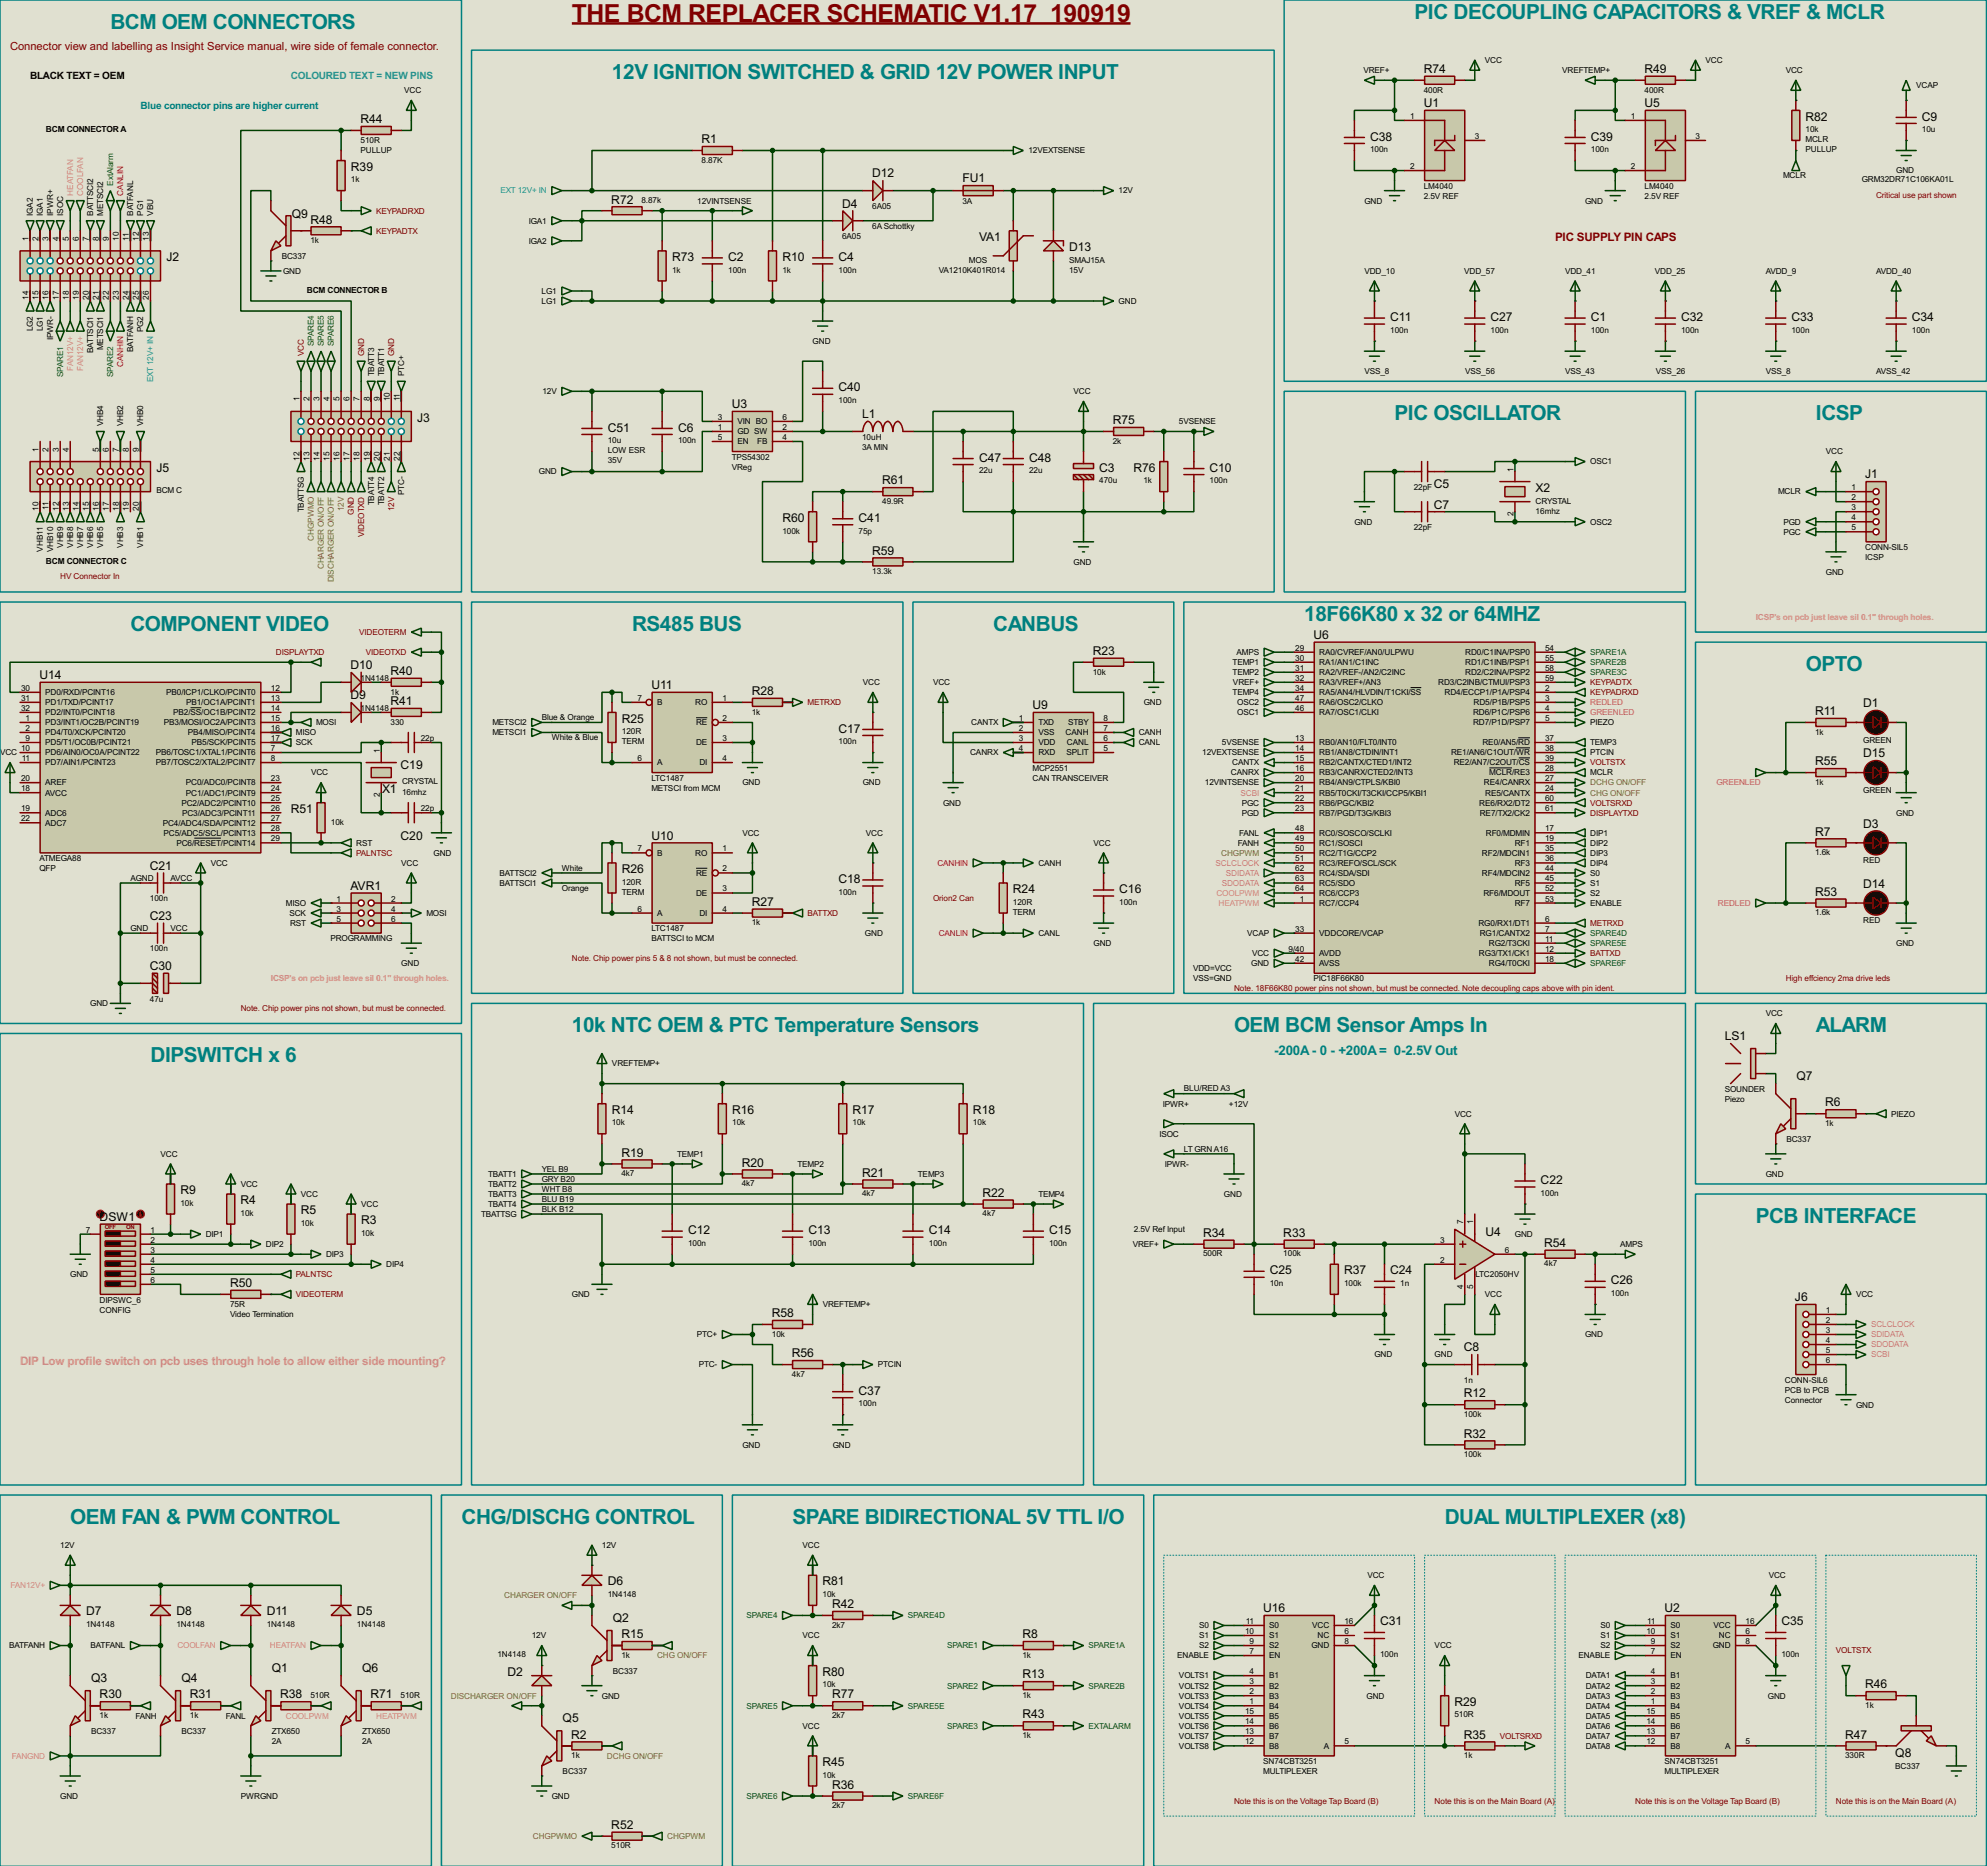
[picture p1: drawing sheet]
<svg xmlns="http://www.w3.org/2000/svg" width="503mm" height="472mm" viewBox="0 0 503 472" stroke-linecap="round" stroke-linejoin="round" font-family="sans-serif">
<defs><g id="words">
<g font-size="7" fill="#800000">
<text x="144.8" y="5.7">THE BCM REPLACER SCHEMATIC V1.17</text>
<text x="265.9" y="5.7">190919</text>
</g>
<g font-size="5.9" fill="#008080">
<text x="358.1" y="4.7">PIC DECOUPLING CAPACITORS &amp; VREF &amp; MCLR</text>
<text x="27.9" y="7.3">BCM OEM CONNECTORS</text>
<text x="154.9" y="20">12V IGNITION SWITCHED &amp; GRID 12V POWER INPUT</text>
<text x="353.1" y="106.3">PIC OSCILLATOR</text>
<text x="459.7" y="106.3">ICSP</text>
<text x="33" y="159.7">COMPONENT VIDEO</text>
<text x="160" y="159.7">RS485 BUS</text>
<text x="251.5" y="159.7">CANBUS</text>
<text x="330.2" y="157.1">18F66K80 x 32 or 64MHZ</text>
<text x="457.2" y="169.8">OPTO</text>
<text x="144.8" y="261.3">10k NTC OEM &amp; PTC Temperature Sensors</text>
<text x="312.4" y="261.3">OEM BCM Sensor Amps In</text>
<text x="459.7" y="261.3">ALARM</text>
<text x="38.1" y="268.9">DIPSWITCH x 6</text>
<text x="444.5" y="309.5">PCB INTERFACE</text>
<text x="17.8" y="385.7">OEM FAN &amp; PWM CONTROL</text>
<text x="116.8" y="385.7">CHG/DISCHG CONTROL</text>
<text x="200.7" y="385.7">SPARE BIDIRECTIONAL 5V TTL I/O</text>
<text x="365.8" y="385.7">DUAL MULTIPLEXER (x8)</text>
</g>
<text font-size="3.8" fill="#008080" x="322.6" y="267.2">-200A- 0 - +200A= 0-2.5V Out</text>
<g font-size="3.4">
<text x="360.5" y="18.5">R74</text>
<text x="416.3" y="18.5">R49</text>
<text x="360.5" y="27.1">U1</text>
<text x="416.3" y="27.1">U5</text>
<text x="91.3" y="31.2">R44</text>
<text x="346.9" y="35.6">C38</text>
<text x="402.8" y="35.6">C39</text>
<text x="457.1" y="30.5">R82</text>
<text x="486.6" y="30.5">C9</text>
<text x="177.6" y="36.3">R1</text>
<text x="88.9" y="43.2">R39</text>
<text x="220.8" y="44.9">D12</text>
<text x="243.7" y="46.2">FU1</text>
<text x="154.8" y="51.5">R72</text>
<text x="213.2" y="52.5">D4</text>
<text x="73.9" y="55.1">Q9</text>
<text x="78.6" y="56.6">R48</text>
<text x="247.9" y="61">VA1</text>
<text x="270.7" y="63.5">D13</text>
<text x="42.1" y="66.1">J2</text>
<text x="170.1" y="66.1">R73</text>
<text x="184.4" y="66.1">C2</text>
<text x="198.1" y="66.1">R10</text>
<text x="212.3" y="66.1">C4</text>
<text x="352" y="81.3">C11</text>
<text x="377.4" y="81.3">C27</text>
<text x="402.8" y="81.3">C1</text>
<text x="425.6" y="81.3">C32</text>
<text x="453.6" y="81.3">C33</text>
<text x="484" y="81.3">C34</text>
<text x="212.3" y="99.1">C40</text>
<text x="105.6" y="106.7">J3</text>
<text x="185.3" y="103.3">U3</text>
<text x="218.3" y="105.9">L1</text>
<text x="281.7" y="107.4">R75</text>
<text x="153.9" y="109.3">C51</text>
<text x="171.7" y="109.3">C6</text>
<text x="39.6" y="119.4">J5</text>
<text x="247.9" y="116.9">C47</text>
<text x="260.5" y="116.9">C48</text>
<text x="278.3" y="119.4">C3</text>
<text x="286.9" y="119.4">R76</text>
<text x="306.2" y="119.4">C10</text>
<text x="223.4" y="122.6">R61</text>
<text x="363" y="123.7">C5</text>
<text x="388.8" y="124.5">X2</text>
<text x="472.2" y="121.1">J1</text>
<text x="363" y="128.7">C7</text>
<text x="198.1" y="132.1">R60</text>
<text x="217.4" y="132.1">C41</text>
<text x="220.8" y="140.4">R59</text>
<text x="332.5" y="161.8">U6</text>
<text x="276.6" y="165.8">R23</text>
<text x="10" y="171.9">U14</text>
<text x="88.7" y="169.4">D10</text>
<text x="98.9" y="170.9">R40</text>
<text x="88.7" y="177">D9</text>
<text x="98.9" y="178.5">R41</text>
<text x="164.9" y="174.5">U11</text>
<text x="190.3" y="176">R28</text>
<text x="261.4" y="179.5">U9</text>
<text x="471.7" y="179">D1</text>
<text x="157.4" y="182.9">R25</text>
<text x="212.3" y="185.5">C17</text>
<text x="459.5" y="181.1">R11</text>
<text x="471.7" y="191.7">D15</text>
<text x="101.4" y="194.8">C19</text>
<text x="459.5" y="193.8">R55</text>
<text x="96.7" y="200.7">X1</text>
<text x="73.6" y="205.8">R51</text>
<text x="471.7" y="209.5">D3</text>
<text x="101.4" y="212.6">C20</text>
<text x="164.9" y="212.6">U10</text>
<text x="459.5" y="211.5">R7</text>
<text x="37.9" y="220.2">C21</text>
<text x="157.4" y="221">R26</text>
<text x="88.7" y="225.3">AVR1</text>
<text x="212.3" y="223.6">C18</text>
<text x="256.5" y="226.1">R24</text>
<text x="283.4" y="226.1">C16</text>
<text x="459.5" y="226.8">R53</text>
<text x="471.7" y="224.7">D14</text>
<text x="37.9" y="232.9">C23</text>
<text x="190.3" y="229.3">R27</text>
<text x="37.9" y="245.5">C30</text>
<text x="436.7" y="263.3">LS1</text>
<text x="454.8" y="273.5">Q7</text>
<text x="154.9" y="281.9">R14</text>
<text x="185.4" y="281.9">R16</text>
<text x="215.9" y="281.9">R17</text>
<text x="246.3" y="281.9">R18</text>
<text x="462.1" y="280.1">R6</text>
<text x="157.3" y="292.8">R19</text>
<text x="187.8" y="295.3">R20</text>
<text x="218.3" y="297.9">R21</text>
<text x="390.1" y="299.7">C22</text>
<text x="45.7" y="302.3">R9</text>
<text x="60.9" y="304.8">R4</text>
<text x="248.8" y="302.9">R22</text>
<text x="25.2" y="309">DSW1</text>
<text x="76.2" y="307.3">R5</text>
<text x="91.4" y="309.9">R3</text>
<text x="174.2" y="312.4">C12</text>
<text x="204.7" y="312.4">C13</text>
<text x="235.2" y="312.4">C14</text>
<text x="265.6" y="312.4">C15</text>
<text x="304.6" y="313.1">R34</text>
<text x="324.9" y="313.1">R33</text>
<text x="376.1" y="312.8">U4</text>
<text x="390.9" y="315.6">R54</text>
<text x="321.5" y="322.6">C25</text>
<text x="340.3" y="322.6">R37</text>
<text x="352" y="322.6">C24</text>
<text x="58.3" y="325.8">R50</text>
<text x="407.8" y="325.1">C26</text>
<text x="454.4" y="329.4">J6</text>
<text x="195.4" y="333.4">R58</text>
<text x="200.5" y="343.6">R56</text>
<text x="370.6" y="342.1">C8</text>
<text x="217.4" y="353.1">C37</text>
<text x="370.6" y="353.7">R12</text>
<text x="370.6" y="363.9">R32</text>
<text x="153.9" y="401.3">D6</text>
<text x="208.2" y="401.3">R81</text>
<text x="210.7" y="407.1">R42</text>
<text x="21.8" y="408.9">D7</text>
<text x="44.7" y="408.9">D8</text>
<text x="67.5" y="408.9">D11</text>
<text x="90.4" y="408.9">D5</text>
<text x="155.2" y="410.6">Q2</text>
<text x="319.8" y="408.1">U16</text>
<text x="349.4" y="411.5">C31</text>
<text x="421.4" y="408.1">U2</text>
<text x="451" y="411.5">C35</text>
<text x="157.3" y="414.7">R15</text>
<text x="258.9" y="414.7">R8</text>
<text x="23.1" y="425.9">Q3</text>
<text x="45.9" y="425.9">Q4</text>
<text x="68.8" y="423.3">Q1</text>
<text x="91.7" y="423.3">Q6</text>
<text x="128.5" y="424.2">D2</text>
<text x="208.2" y="424.2">R80</text>
<text x="258.9" y="424.9">R13</text>
<text x="25.2" y="429.9">R30</text>
<text x="48.1" y="429.9">R31</text>
<text x="71" y="429.9">R38</text>
<text x="93.8" y="429.9">R71</text>
<text x="210.7" y="429.9">R77</text>
<text x="368.2" y="431.8">R29</text>
<text x="472.2" y="427.4">R46</text>
<text x="142.5" y="436">Q5</text>
<text x="258.9" y="435">R43</text>
<text x="144.6" y="440.1">R2</text>
<text x="370.6" y="440.1">R35</text>
<text x="467.1" y="440.1">R47</text>
<text x="208.2" y="447">R45</text>
<text x="479.8" y="444.9">Q8</text>
<text x="210.7" y="452.8">R36</text>
<text x="154.8" y="463">R52</text>
</g>
<text font-size="3.3" fill="#800000" x="393.7" y="61">PIC SUPPLY PIN CAPS</text>
<text font-size="3.3" fill="#ff8080" x="5.1" y="345.5">DIP Low profile switch on pcb uses through hole to allow either side mounting?</text>
<text font-size="3.2" fill="#800000" x="2.5" y="12.7">Connector view and labelling as Insight Service manual, wire side of female connector.</text>
<text font-size="2.8" x="7.6" y="20">BLACK TEXT = OEM</text>
<text font-size="2.8" fill="#00c0c0" x="73.7" y="20">COLOURED TEXT = NEW PINS</text>
<text font-size="2.8" fill="#00f" x="35.6" y="27.6">Blue connector pins are higher current</text>
<g font-size="2.4">
<text x="11.6" y="33.5">BCM CONNECTOR A</text>
<text x="77.7" y="74.1">BCM CONNECTOR B</text>
<text x="11.6" y="142.7">BCM CONNECTOR C</text>
</g>
<g font-size="2.4" fill="#ff8080">
<text x="444.5" y="156.8">ICSP's on pcb just leave sil 0.1&quot; through holes.</text>
<text x="68.6" y="248.3">ICSP's on pcb just leave sil 0.1&quot; through holes.</text>
</g>
<g font-size="2.3">
<text x="375.9" y="16">VCC</text>
<text x="431.8" y="16">VCC</text>
<text x="102.4" y="23.6">VCC</text>
<text x="345.2" y="18.5">VREF+</text>
<text x="360.5" y="23.5">400R</text>
<text x="395.5" y="18.5">VREFTEMP+</text>
<text x="416.3" y="23.5">400R</text>
<text x="452.1" y="18.5">VCC</text>
<text x="485.1" y="22.3">VCAP</text>
<text x="357" y="30.1">1</text>
<text x="373.4" y="35.2">3</text>
<text x="412.9" y="30.1">1</text>
<text x="429.3" y="35.2">3</text>
<text x="457.1" y="33.5">10k</text>
<text x="486.6" y="33.5">10u</text>
<text x="91.3" y="36.2">510R</text>
<text x="91.3" y="38.7">PULLUP</text>
<text x="177.6" y="41.2">8.87K</text>
<text x="260.3" y="38.8">12VEXTSENSE</text>
<text x="346.9" y="38.6">100n</text>
<text x="402.8" y="38.6">100n</text>
<text x="457.1" y="36">MCLR</text>
<text x="457.1" y="38.6">PULLUP</text>
<text x="88.9" y="46.2">1k</text>
<text x="357" y="42.8">2</text>
<text x="360.5" y="47.8">LM4040</text>
<text x="412.9" y="42.8">2</text>
<text x="416.3" y="47.8">LM4040</text>
<text x="451.4" y="45.2">MCLR</text>
<text x="471.3" y="46.2">GRM32DR71C106KA01L</text>
<text x="480.1" y="43.9">GND</text>
<text x="162.4" y="51.4">8.87k</text>
<text x="176.5" y="51.5">12VINTSENSE</text>
<text x="220.8" y="52.9">6A05</text>
<text x="243.7" y="51.6">3A</text>
<text x="283.2" y="49">12V</text>
<text x="345.4" y="51.5">GND</text>
<text x="360.5" y="50.4">2.5V REF</text>
<text x="401.3" y="51.5">GND</text>
<text x="416.3" y="50.4">2.5V REF</text>
<text x="8.3" y="54.6" transform="rotate(-90 8.3 54.6)">IGA2</text>
<text x="10.9" y="54.6" transform="rotate(-90 10.9 54.6)">IGA1</text>
<text x="13.4" y="54.6" transform="rotate(-90 13.4 54.6)">IPWR+</text>
<text x="16" y="54.6" transform="rotate(-90 16 54.6)">ISOC</text>
<text x="23.6" y="54.6" transform="rotate(-90 23.6 54.6)">BATTSCI2</text>
<text x="26.1" y="54.6" transform="rotate(-90 26.1 54.6)">METSCI2</text>
<text x="33.7" y="54.6" transform="rotate(-90 33.7 54.6)">BATFANL</text>
<text x="36.3" y="54.6" transform="rotate(-90 36.3 54.6)">PG1</text>
<text x="38.8" y="54.6" transform="rotate(-90 38.8 54.6)">VBU</text>
<text x="133.9" y="56.6">IGA1</text>
<text x="220.8" y="58">6ASchottky</text>
<text x="7.2" y="61" transform="rotate(-90 7.2 61)">1</text>
<text x="9.8" y="61" transform="rotate(-90 9.8 61)">2</text>
<text x="12.3" y="61" transform="rotate(-90 12.3 61)">3</text>
<text x="14.9" y="61" transform="rotate(-90 14.9 61)">4</text>
<text x="17.4" y="61" transform="rotate(-90 17.4 61)">5</text>
<text x="19.9" y="61" transform="rotate(-90 19.9 61)">6</text>
<text x="22.5" y="61" transform="rotate(-90 22.5 61)">7</text>
<text x="25" y="61" transform="rotate(-90 25 61)">8</text>
<text x="27.6" y="61" transform="rotate(-90 27.6 61)">9</text>
<text x="30.1" y="61" transform="rotate(-90 30.1 61)">10</text>
<text x="32.6" y="61" transform="rotate(-90 32.6 61)">11</text>
<text x="35.2" y="61" transform="rotate(-90 35.2 61)">12</text>
<text x="37.7" y="61" transform="rotate(-90 37.7 61)">13</text>
<text x="71.3" y="65.6">BC337</text>
<text x="78.6" y="61.6">1k</text>
<text x="133.9" y="61.7">IGA2</text>
<text x="213.2" y="60.5">6A05</text>
<text x="71.7" y="69.3">GND</text>
<text x="170.1" y="69">1k</text>
<text x="184.4" y="69">100n</text>
<text x="198.1" y="69">1k</text>
<text x="212.3" y="69">100n</text>
<text x="237.7" y="69">VA1210K401R014</text>
<text x="245.3" y="66.5">MOS</text>
<text x="270.7" y="66.5">SMAJ15A</text>
<text x="270.7" y="69">15V</text>
<text x="345.4" y="69.3">VDD_10</text>
<text x="370.7" y="69.3">VDD_57</text>
<text x="396.2" y="69.3">VDD_41</text>
<text x="419" y="69.3">VDD_25</text>
<text x="447" y="69.3">AVDD_9</text>
<text x="475" y="69.3">AVDD_40</text>
<text x="7.2" y="75.9" transform="rotate(-90 7.2 75.9)">14</text>
<text x="9.8" y="75.9" transform="rotate(-90 9.8 75.9)">15</text>
<text x="12.3" y="75.9" transform="rotate(-90 12.3 75.9)">16</text>
<text x="14.9" y="75.9" transform="rotate(-90 14.9 75.9)">17</text>
<text x="17.4" y="75.9" transform="rotate(-90 17.4 75.9)">18</text>
<text x="19.9" y="75.9" transform="rotate(-90 19.9 75.9)">19</text>
<text x="22.5" y="75.9" transform="rotate(-90 22.5 75.9)">20</text>
<text x="25" y="75.9" transform="rotate(-90 25 75.9)">21</text>
<text x="27.6" y="75.9" transform="rotate(-90 27.6 75.9)">22</text>
<text x="30.1" y="75.9" transform="rotate(-90 30.1 75.9)">23</text>
<text x="32.6" y="75.9" transform="rotate(-90 32.6 75.9)">24</text>
<text x="35.2" y="75.9" transform="rotate(-90 35.2 75.9)">25</text>
<text x="37.7" y="75.9" transform="rotate(-90 37.7 75.9)">26</text>
<text x="137.1" y="76.9">LG1</text>
<text x="137.1" y="74.4">LG1</text>
<text x="283.2" y="76.9">GND</text>
<text x="8.3" y="83.9" transform="rotate(-90 8.3 83.9)">LG2</text>
<text x="10.9" y="83.9" transform="rotate(-90 10.9 83.9)">LG1</text>
<text x="13.4" y="86.1" transform="rotate(-90 13.4 86.1)">IPWR-</text>
<text x="23.6" y="89.4" transform="rotate(-90 23.6 89.4)">BATTSCI1</text>
<text x="26.1" y="88.7" transform="rotate(-90 26.1 88.7)">METSCI1</text>
<text x="33.7" y="89.2" transform="rotate(-90 33.7 89.2)">BATFANH</text>
<text x="36.3" y="84.1" transform="rotate(-90 36.3 84.1)">PG2</text>
<text x="205.7" y="87.1">GND</text>
<text x="352" y="84.3">100n</text>
<text x="377.4" y="84.3">100n</text>
<text x="402.8" y="84.3">100n</text>
<text x="425.6" y="84.3">100n</text>
<text x="453.6" y="84.3">100n</text>
<text x="484" y="84.3">100n</text>
<text x="94.7" y="95.2" transform="rotate(-90 94.7 95.2)">TBATT3</text>
<text x="97.2" y="95.2" transform="rotate(-90 97.2 95.2)">TBATT1</text>
<text x="102.3" y="95.2" transform="rotate(-90 102.3 95.2)">PTC+</text>
<text x="345.4" y="94.7">VSS_8</text>
<text x="371" y="94.7">VSS_56</text>
<text x="396.2" y="94.7">VSS_43</text>
<text x="419.2" y="94.7">VSS_26</text>
<text x="447" y="94.7">VSS_8</text>
<text x="475" y="94.7">AVSS_42</text>
<text x="75.8" y="101.6" transform="rotate(-90 75.8 101.6)">1</text>
<text x="78.4" y="101.6" transform="rotate(-90 78.4 101.6)">2</text>
<text x="80.9" y="101.6" transform="rotate(-90 80.9 101.6)">3</text>
<text x="83.4" y="101.6" transform="rotate(-90 83.4 101.6)">4</text>
<text x="86" y="101.6" transform="rotate(-90 86 101.6)">5</text>
<text x="88.5" y="101.6" transform="rotate(-90 88.5 101.6)">6</text>
<text x="91.1" y="101.6" transform="rotate(-90 91.1 101.6)">7</text>
<text x="93.6" y="101.6" transform="rotate(-90 93.6 101.6)">8</text>
<text x="96.1" y="101.6" transform="rotate(-90 96.1 101.6)">9</text>
<text x="98.7" y="101.6" transform="rotate(-90 98.7 101.6)">10</text>
<text x="101.2" y="101.6" transform="rotate(-90 101.2 101.6)">11</text>
<text x="137.3" y="99.8">12V</text>
<text x="271.8" y="99.8">VCC</text>
<text x="26.1" y="107.9" transform="rotate(-90 26.1 107.9)">VHB4</text>
<text x="31.2" y="107.9" transform="rotate(-90 31.2 107.9)">VHB2</text>
<text x="36.3" y="107.9" transform="rotate(-90 36.3 107.9)">VHB0</text>
<text x="181.7" y="106.3">3</text>
<text x="186.7" y="107.4">VIN BO</text>
<text x="198.1" y="106.3">6</text>
<text x="212.3" y="102.1">100n</text>
<text x="298.4" y="107.4">5VSENSE</text>
<text x="153.9" y="112.2">10u</text>
<text x="171.7" y="112.2">100n</text>
<text x="181.7" y="108.8">1</text>
<text x="181.7" y="111.4">5</text>
<text x="186.7" y="109.9">GD SW</text>
<text x="186.7" y="112.5">EN</text>
<text x="191.7" y="112.5">FB</text>
<text x="198.1" y="111.4">4</text>
<text x="198.1" y="108.8">2</text>
<text x="218.3" y="111.3">10uH</text>
<text x="218.3" y="113.9">3AMIN</text>
<text x="281.7" y="112.4">2k</text>
<text x="9.8" y="114.3" transform="rotate(-90 9.8 114.3)">1</text>
<text x="12.3" y="114.3" transform="rotate(-90 12.3 114.3)">2</text>
<text x="14.9" y="114.3" transform="rotate(-90 14.9 114.3)">3</text>
<text x="17.4" y="114.3" transform="rotate(-90 17.4 114.3)">4</text>
<text x="25" y="114.3" transform="rotate(-90 25 114.3)">5</text>
<text x="27.6" y="114.3" transform="rotate(-90 27.6 114.3)">6</text>
<text x="30.1" y="114.3" transform="rotate(-90 30.1 114.3)">7</text>
<text x="32.6" y="114.3" transform="rotate(-90 32.6 114.3)">8</text>
<text x="35.2" y="114.3" transform="rotate(-90 35.2 114.3)">9</text>
<text x="75.8" y="116.6" transform="rotate(-90 75.8 116.6)">12</text>
<text x="78.4" y="116.6" transform="rotate(-90 78.4 116.6)">13</text>
<text x="80.9" y="116.6" transform="rotate(-90 80.9 116.6)">14</text>
<text x="83.4" y="116.6" transform="rotate(-90 83.4 116.6)">15</text>
<text x="86" y="116.6" transform="rotate(-90 86 116.6)">16</text>
<text x="88.5" y="116.6" transform="rotate(-90 88.5 116.6)">17</text>
<text x="91.1" y="116.6" transform="rotate(-90 91.1 116.6)">18</text>
<text x="93.6" y="116.6" transform="rotate(-90 93.6 116.6)">19</text>
<text x="96.1" y="116.6" transform="rotate(-90 96.1 116.6)">20</text>
<text x="98.7" y="116.6" transform="rotate(-90 98.7 116.6)">21</text>
<text x="101.2" y="116.6" transform="rotate(-90 101.2 116.6)">22</text>
<text x="153.9" y="114.8">LOW ESR</text>
<text x="153.9" y="117.3">35V</text>
<text x="185.3" y="116.4">TPS54302</text>
<text x="185.3" y="119">VReg</text>
<text x="247.9" y="119.8">22u</text>
<text x="260.5" y="119.8">22u</text>
<text x="383.2" y="119.4" transform="rotate(-90 383.2 119.4)">1</text>
<text x="402.6" y="117.6">OSC1</text>
<text x="462.3" y="115">VCC</text>
<text x="39.6" y="124.9">BCM C</text>
<text x="102.3" y="125.3" transform="rotate(-90 102.3 125.3)">PTC-</text>
<text x="136.4" y="120.1">GND</text>
<text x="278.3" y="122.4">470u</text>
<text x="289.5" y="122.4">1k</text>
<text x="306.2" y="122.4">100n</text>
<text x="357.9" y="124">22pF</text>
<text x="450.2" y="125.2">MCLR</text>
<text x="468.8" y="124.1">1</text>
<text x="9.8" y="129.3" transform="rotate(-90 9.8 129.3)">10</text>
<text x="12.3" y="129.1" transform="rotate(-90 12.3 129.1)">11</text>
<text x="14.9" y="129.3" transform="rotate(-90 14.9 129.3)">12</text>
<text x="17.4" y="129.3" transform="rotate(-90 17.4 129.3)">13</text>
<text x="19.9" y="129.3" transform="rotate(-90 19.9 129.3)">14</text>
<text x="22.5" y="129.3" transform="rotate(-90 22.5 129.3)">15</text>
<text x="25" y="129.3" transform="rotate(-90 25 129.3)">16</text>
<text x="27.6" y="129.3" transform="rotate(-90 27.6 129.3)">17</text>
<text x="30.1" y="129.3" transform="rotate(-90 30.1 129.3)">18</text>
<text x="32.6" y="129.3" transform="rotate(-90 32.6 129.3)">19</text>
<text x="35.2" y="129.3" transform="rotate(-90 35.2 129.3)">20</text>
<text x="76.9" y="129.7" transform="rotate(-90 76.9 129.7)">TBATTSG</text>
<text x="94.7" y="127.9" transform="rotate(-90 94.7 127.9)">TBATT4</text>
<text x="97.2" y="127.9" transform="rotate(-90 97.2 127.9)">TBATT2</text>
<text x="223.4" y="127.6">49.9R</text>
<text x="383.2" y="130.7" transform="rotate(-90 383.2 130.7)">2</text>
<text x="388.8" y="127.5">CRYSTAL</text>
<text x="388.8" y="130">16mhz</text>
<text x="468.8" y="126.6">2</text>
<text x="468.8" y="129.2">3</text>
<text x="468.8" y="131.7">4</text>
<text x="198.1" y="135.1">100k</text>
<text x="217.4" y="135.1">75p</text>
<text x="342.9" y="132.8">GND</text>
<text x="357.9" y="134.2">22pF</text>
<text x="402.6" y="132.8">OSC2</text>
<text x="451.5" y="135.3">PGC</text>
<text x="451.5" y="132.8">PGD</text>
<text x="468.8" y="134.2">5</text>
<text x="10.9" y="139.7" transform="rotate(-90 10.9 139.7)">VHB11</text>
<text x="13.4" y="139.8" transform="rotate(-90 13.4 139.8)">VHB10</text>
<text x="16" y="138.7" transform="rotate(-90 16 138.7)">VHB9</text>
<text x="18.5" y="138.7" transform="rotate(-90 18.5 138.7)">VHB8</text>
<text x="21" y="138.7" transform="rotate(-90 21 138.7)">VHB7</text>
<text x="23.6" y="138.7" transform="rotate(-90 23.6 138.7)">VHB6</text>
<text x="26.1" y="138.7" transform="rotate(-90 26.1 138.7)">VHB5</text>
<text x="31.2" y="138.7" transform="rotate(-90 31.2 138.7)">VHB3</text>
<text x="36.3" y="138.7" transform="rotate(-90 36.3 138.7)">VHB1</text>
<text x="271.8" y="143">GND</text>
<text x="472.2" y="139.3">CONN-SIL5</text>
<text x="472.2" y="141.8">ICSP</text>
<text x="220.8" y="145.4">13.3k</text>
<text x="462.3" y="145.5">GND</text>
<text x="313.1" y="165.8">AMPS</text>
<text x="327.9" y="167.3">30</text>
<text x="327.9" y="164.7">29</text>
<text x="334" y="165.8">RA0/CVREF/AN0/ULPWU</text>
<text x="371" y="165.8">RD0/C1INA/PSP0</text>
<text x="391.2" y="164.7">54</text>
<text x="391.2" y="167.3">55</text>
<text x="91.3" y="172.3">1N4148</text>
<text x="218.4" y="173.4">VCC</text>
<text x="236.2" y="173.4">VCC</text>
<text x="276.6" y="170.8">10k</text>
<text x="312.1" y="168.4">TEMP1</text>
<text x="312.1" y="170.9">TEMP2</text>
<text x="312.2" y="173.4">VREF+</text>
<text x="327.9" y="172.3">32</text>
<text x="327.9" y="169.8">31</text>
<text x="334" y="173.4">RA3/VREF+/AN3</text>
<text x="334" y="170.9">RA2/VREF-/AN2/C2INC</text>
<text x="334" y="168.4">RA1/AN1/C1INC</text>
<text x="364.1" y="173.4">RD3/C2INB/CTMUI/PSP3</text>
<text x="371" y="168.4">RD1/C1INB/PSP1</text>
<text x="371" y="170.9">RD2/C2INA/PSP2</text>
<text x="391.2" y="169.8">58</text>
<text x="391.2" y="172.3">59</text>
<text x="5.3" y="180">32</text>
<text x="5.3" y="177.4">31</text>
<text x="5.3" y="174.9">30</text>
<text x="11.4" y="178.5">PD1/TXD/PCINT17</text>
<text x="11.4" y="176">PD0/RXD/PCINT16</text>
<text x="42.1" y="176">PB0/ICP1/CLKO/PCINT0</text>
<text x="47.1" y="178.5">PB1/OC1A/PCINT1</text>
<text x="68.6" y="174.9">12</text>
<text x="68.6" y="177.4">13</text>
<text x="68.6" y="180">14</text>
<text x="91.3" y="179.9">1N4148</text>
<text x="98.9" y="175.9">1k</text>
<text x="161.4" y="177.4">7</text>
<text x="166.4" y="178.5">B</text>
<text x="176" y="178.5">RO</text>
<text x="182.9" y="177.4">1</text>
<text x="289.6" y="178.5">GND</text>
<text x="312.1" y="176">TEMP4</text>
<text x="313.2" y="178.5">OSC2</text>
<text x="327.9" y="174.9">34</text>
<text x="327.9" y="177.4">47</text>
<text x="327.9" y="180">46</text>
<text x="334" y="176">RA5/AN4/HLVDIN/T1CKI/SS</text>
<text x="334" y="178.5">RA6/OSC2/CLKO</text>
<text x="365.7" y="176">RD4/ECCP1/P1A/PSP4</text>
<text x="373.1" y="178.5">RD5/P1B/PSP5</text>
<text x="391.2" y="174.9">2</text>
<text x="391.2" y="177.4">3</text>
<text x="391.2" y="180">4</text>
<text x="6.5" y="185">2</text>
<text x="6.5" y="182.5">1</text>
<text x="11.4" y="183.6">PD3/INT1/OC2B/PCINT19</text>
<text x="11.4" y="181.1">PD2/INT0/PCINT18</text>
<text x="41.5" y="183.6">PB3/MOSI/OC2A/PCINT3</text>
<text x="43.9" y="181.1">PB2/SS/OC1B/PCINT2</text>
<text x="68.6" y="182.5">15</text>
<text x="68.6" y="185">16</text>
<text x="80" y="183.6">MOSI</text>
<text x="98.9" y="183.5">330</text>
<text x="124.7" y="183.6">METSCI2</text>
<text x="137.2" y="182.3">Blue &amp; Orange</text>
<text x="157.4" y="185.9">120R</text>
<text x="176.2" y="183.6">RE</text>
<text x="182.9" y="182.5">2</text>
<text x="190.3" y="180.9">1k</text>
<text x="245.9" y="183.6">CANTX</text>
<text x="257.9" y="182.5">1</text>
<text x="257.9" y="185">2</text>
<text x="262.9" y="183.6">TXD</text>
<text x="270.4" y="183.6">STBY</text>
<text x="279.4" y="182.5">8</text>
<text x="279.4" y="185">7</text>
<text x="313.2" y="181.1">OSC1</text>
<text x="334" y="181.1">RA7/OSC1/CLKI</text>
<text x="373" y="181.1">RD6/P1C/PSP6</text>
<text x="373" y="183.6">RD7/P1D/PSP7</text>
<text x="391.2" y="182.5">5</text>
<text x="402.6" y="183.6">PIEZO</text>
<text x="0" y="191.2">VCC</text>
<text x="5.3" y="190.1">10</text>
<text x="6.5" y="187.6">9</text>
<text x="11.4" y="191.2">PD6/AIN0/OC0A/PCINT22</text>
<text x="11.4" y="188.7">PD5/T1/OC0B/PCINT21</text>
<text x="11.4" y="186.1">PD4/T0/XCK/PCINT20</text>
<text x="39.5" y="191.2">PB6/TOSC1/XTAL1/PCINT6</text>
<text x="47.6" y="186.1">PB4/MISO/PCINT4</text>
<text x="48.5" y="188.7">PB5/SCK/PCINT5</text>
<text x="68.6" y="187.6">17</text>
<text x="68.6" y="190.1">7</text>
<text x="74.9" y="186.1">MISO</text>
<text x="74.9" y="188.7">SCK</text>
<text x="96.1" y="190.5" transform="rotate(-90 96.1 190.5)">1</text>
<text x="106.5" y="187.5">22p</text>
<text x="124.7" y="186.1">METSCI1</text>
<text x="139.7" y="187.4">White &amp; Blue</text>
<text x="157.4" y="188.4">TERM</text>
<text x="176.2" y="188.7">DE</text>
<text x="182.9" y="187.6">3</text>
<text x="212.3" y="188.4">100n</text>
<text x="245.6" y="191.2">CANRX</text>
<text x="257.9" y="187.6">3</text>
<text x="257.9" y="190.1">4</text>
<text x="262.9" y="186.1">VSS</text>
<text x="262.9" y="188.7">VDD</text>
<text x="262.9" y="191.2">RXD</text>
<text x="269.8" y="186.1">CANH</text>
<text x="270" y="191.2">SPLIT</text>
<text x="270.1" y="188.7">CANL</text>
<text x="279.4" y="187.6">6</text>
<text x="279.4" y="190.1">5</text>
<text x="288.3" y="186.1">CANH</text>
<text x="288.3" y="188.7">CANL</text>
<text x="304.4" y="191.2">12VEXTSENSE</text>
<text x="309.4" y="188.7">5VSENSE</text>
<text x="327.9" y="187.6">13</text>
<text x="327.9" y="190.1">14</text>
<text x="334" y="188.7">RB0/AN10/FLT0/INT0</text>
<text x="334" y="191.2">RB1/AN8/CTDIN/INT1</text>
<text x="367.4" y="191.2">RE1/AN6/C1OUT/WR</text>
<text x="375.3" y="188.7">RE0/AN5/RD</text>
<text x="391.2" y="190.1">38</text>
<text x="391.2" y="187.6">37</text>
<text x="402.6" y="188.7">TEMP3</text>
<text x="402.6" y="191.2">PTCIN</text>
<text x="459.5" y="186">1k</text>
<text x="471.7" y="188">GREEN</text>
<text x="5.3" y="197.7">20</text>
<text x="5.5" y="192.7">11</text>
<text x="11.4" y="193.8">PD7/AIN1/PCINT23</text>
<text x="39.5" y="193.8">PB7/TOSC2/XTAL2/PCINT7</text>
<text x="68.6" y="192.7">8</text>
<text x="68.6" y="197.7">23</text>
<text x="78.7" y="196.3">VCC</text>
<text x="161.4" y="192.7">6</text>
<text x="164.9" y="197.7">LTC1487</text>
<text x="166.4" y="193.8">A</text>
<text x="177.1" y="193.8">DI</text>
<text x="182.9" y="192.7">4</text>
<text x="261.4" y="195.2">MCP2551</text>
<text x="261.4" y="197.7">CAN TRANSCEIVER</text>
<text x="311.7" y="196.3">CANRX</text>
<text x="312" y="193.8">CANTX</text>
<text x="327.9" y="192.7">15</text>
<text x="327.9" y="195.2">16</text>
<text x="327.9" y="197.7">20</text>
<text x="334" y="193.8">RB2/CANTX/CTED1/INT2</text>
<text x="334" y="196.3">RB3/CANRX/CTED2/INT3</text>
<text x="368" y="193.8">RE2/AN7/C2OUT/CS</text>
<text x="377.1" y="196.3">MCLR/RE3</text>
<text x="391.2" y="192.7">39</text>
<text x="391.2" y="195.2">28</text>
<text x="391.2" y="197.7">27</text>
<text x="402.6" y="196.3">MCLR</text>
<text x="5.3" y="200.3">18</text>
<text x="11.4" y="201.4">AVCC</text>
<text x="11.4" y="198.8">AREF</text>
<text x="45.9" y="203.9">PC2/ADC2/PCINT10</text>
<text x="47.1" y="201.4">PC1/ADC1/PCINT9</text>
<text x="47.1" y="198.8">PC0/ADC0/PCINT8</text>
<text x="68.6" y="202.8">25</text>
<text x="68.6" y="200.3">24</text>
<text x="96.1" y="201.8" transform="rotate(-90 96.1 201.8)">2</text>
<text x="101.8" y="198.6">CRYSTAL</text>
<text x="101.8" y="201.1">16mhz</text>
<text x="164.9" y="200.2">METSCI from MCM</text>
<text x="188" y="198.8">GND</text>
<text x="218.4" y="198.8">GND</text>
<text x="238.8" y="203.9">GND</text>
<text x="305.1" y="198.8">12VINTSENSE</text>
<text x="314.4" y="203.9">PGC</text>
<text x="327.9" y="200.3">21</text>
<text x="327.9" y="202.8">22</text>
<text x="334" y="198.8">RB4/AN9/CTPLS/KBI0</text>
<text x="334" y="201.4">RB5/T0CKI/T3CKI/CCP5/KBI1</text>
<text x="334" y="203.9">RB6/PGC/KBI2</text>
<text x="374.5" y="203.9">RE6/RX2/DT2</text>
<text x="375.7" y="198.8">RE4/CANRX</text>
<text x="376" y="201.4">RE5/CANTX</text>
<text x="391.2" y="200.3">24</text>
<text x="391.2" y="202.8">60</text>
<text x="459.5" y="198.7">1k</text>
<text x="471.7" y="200.7">GREEN</text>
<text x="5.3" y="205.4">19</text>
<text x="5.3" y="207.9">22</text>
<text x="11.4" y="206.5">ADC6</text>
<text x="11.4" y="209">ADC7</text>
<text x="41.2" y="209">PC4/ADC4/SDA/PCINT12</text>
<text x="46.1" y="206.5">PC3/ADC3/PCINT11</text>
<text x="68.6" y="207.9">27</text>
<text x="68.6" y="205.4">26</text>
<text x="83.8" y="208.7">10k</text>
<text x="106.5" y="205.3">22p</text>
<text x="314.4" y="206.5">PGD</text>
<text x="327.9" y="205.4">23</text>
<text x="334" y="206.5">RB7/PGD/T3G/KBI3</text>
<text x="374.6" y="206.5">RE7/TX2/CK2</text>
<text x="391.2" y="205.4">61</text>
<text x="480.1" y="206.5">GND</text>
<text x="41.4" y="211.5">PC5/ADC5/SCL/PCINT13</text>
<text x="44.7" y="214.1">PC6/RESET/PCINT14</text>
<text x="68.6" y="213">29</text>
<text x="68.6" y="210.4">28</text>
<text x="90.2" y="214.1">RST</text>
<text x="161.4" y="215.5">7</text>
<text x="182.9" y="215.5">1</text>
<text x="188" y="211.5">VCC</text>
<text x="219.2" y="211.5">VCC</text>
<text x="276.9" y="214.1">VCC</text>
<text x="313.4" y="214.1">FANH</text>
<text x="313.7" y="211.5">FANL</text>
<text x="327.9" y="213">49</text>
<text x="327.9" y="210.4">48</text>
<text x="327.9" y="215.5">50</text>
<text x="334" y="214.1">RC1/SOSCI</text>
<text x="334" y="211.5">RC0/SOSCO/SCLKI</text>
<text x="376.2" y="211.5">RF0/MDMIN</text>
<text x="383.5" y="214.1">RF1</text>
<text x="391.2" y="213">19</text>
<text x="391.2" y="210.4">17</text>
<text x="391.2" y="215.5">35</text>
<text x="402.6" y="211.5">DIP1</text>
<text x="402.6" y="214.1">DIP2</text>
<text x="10" y="218">ATMEGA88</text>
<text x="10" y="220.6">QFP</text>
<text x="53.3" y="219.2">VCC</text>
<text x="101.6" y="219.2">VCC</text>
<text x="109.8" y="216.6">GND</text>
<text x="126.5" y="221.7">BATTSCI2</text>
<text x="142.2" y="220.4">White</text>
<text x="166.4" y="216.6">B</text>
<text x="176" y="216.6">RO</text>
<text x="176.2" y="221.7">RE</text>
<text x="182.9" y="220.6">2</text>
<text x="262.9" y="219.2">CANH</text>
<text x="327.9" y="220.6">62</text>
<text x="327.9" y="218.1">51</text>
<text x="334" y="221.7">RC4/SDA/SDI</text>
<text x="334" y="219.2">RC3/REFO/SCL/SCK</text>
<text x="334" y="216.6">RC2/T1G/CCP2</text>
<text x="375.2" y="216.6">RF2/MDCIN1</text>
<text x="375.2" y="221.7">RF4/MDCIN2</text>
<text x="383.5" y="219.2">RF3</text>
<text x="391.2" y="218.1">36</text>
<text x="391.2" y="220.6">44</text>
<text x="402.6" y="216.6">DIP3</text>
<text x="402.6" y="219.2">DIP4</text>
<text x="402.6" y="221.7">S0</text>
<text x="459.5" y="216.5">1.6k</text>
<text x="471.7" y="218.5">RED</text>
<text x="33" y="223">AGND</text>
<text x="43.2" y="223">AVCC</text>
<text x="126.5" y="224.2">BATTSCI1</text>
<text x="142.2" y="225.5">Orange</text>
<text x="157.4" y="224">120R</text>
<text x="157.4" y="226.5">TERM</text>
<text x="176.2" y="226.8">DE</text>
<text x="182.9" y="225.7">3</text>
<text x="212.3" y="226.5">100n</text>
<text x="327.9" y="225.7">64</text>
<text x="327.9" y="223.1">63</text>
<text x="334" y="226.8">RC6/CCP3</text>
<text x="334" y="224.2">RC5/SDO</text>
<text x="375.6" y="226.8">RF6/MDOUT</text>
<text x="383.5" y="224.2">RF5</text>
<text x="391.2" y="225.7">52</text>
<text x="391.2" y="223.1">45</text>
<text x="402.6" y="224.2">S1</text>
<text x="402.6" y="226.8">S2</text>
<text x="37.9" y="228.2">100n</text>
<text x="72.4" y="229.3">MISO</text>
<text x="73.3" y="231.9">SCK</text>
<text x="85.2" y="228.2">1</text>
<text x="85.2" y="230.8">3</text>
<text x="85.2" y="233.3">5</text>
<text x="99.1" y="228.2">2</text>
<text x="99.1" y="230.8">4</text>
<text x="99.1" y="233.3">6</text>
<text x="107.9" y="231.9">MOSI</text>
<text x="161.4" y="230.8">6</text>
<text x="166.4" y="231.9">A</text>
<text x="177.1" y="231.9">DI</text>
<text x="182.9" y="230.8">4</text>
<text x="256.5" y="229.1">120R</text>
<text x="256.5" y="231.6">TERM</text>
<text x="283.4" y="229.1">100n</text>
<text x="329.1" y="228.2">1</text>
<text x="334" y="229.3">RC7/CCP4</text>
<text x="383.5" y="229.3">RF7</text>
<text x="391.2" y="233.3">6</text>
<text x="391.2" y="228.2">53</text>
<text x="402.6" y="229.3">ENABLE</text>
<text x="459.5" y="231.7">1.6k</text>
<text x="471.7" y="233.8">RED</text>
<text x="33" y="235.7">GND</text>
<text x="43.2" y="235.7">VCC</text>
<text x="73.4" y="234.4">RST</text>
<text x="83.7" y="238.3">PROGRAMMING</text>
<text x="164.9" y="235.8">LTC1487</text>
<text x="164.9" y="238.3">BATTSCI to MCM</text>
<text x="190.3" y="234.3">1k</text>
<text x="219" y="236.9">GND</text>
<text x="262.9" y="236.9">CANL</text>
<text x="276.9" y="239.5">GND</text>
<text x="315.8" y="236.9">VCAP</text>
<text x="327.9" y="235.8">33</text>
<text x="334" y="236.9">VDDCORE/VCAP</text>
<text x="374.3" y="234.4">RG0/RX1/DT1</text>
<text x="374.6" y="236.9">RG1/CANTX2</text>
<text x="376.9" y="239.5">RG2/T3CKI</text>
<text x="391.2" y="235.8">7</text>
<text x="391.2" y="238.4">11</text>
<text x="480.1" y="239.5">GND</text>
<text x="37.9" y="240.8">100n</text>
<text x="101.6" y="244.6">GND</text>
<text x="302" y="245.9">VDD=VCC</text>
<text x="316.8" y="244.6">GND</text>
<text x="317" y="242">VCC</text>
<text x="326.2" y="240.9">9/40</text>
<text x="327.9" y="243.5">42</text>
<text x="334" y="242">AVDD</text>
<text x="334" y="244.6">AVSS</text>
<text x="374.4" y="242">RG3/TX1/CK1</text>
<text x="376.9" y="244.6">RG4/T0CKI</text>
<text x="391.2" y="240.9">12</text>
<text x="391.2" y="243.5">18</text>
<text x="302" y="248.5">VSS=GND</text>
<text x="332.5" y="248.5">PIC18F66K80</text>
<text x="22.9" y="254.7">GND</text>
<text x="37.9" y="253.5">47u</text>
<text x="447" y="257.3">VCC</text>
<text x="154.9" y="270">VREFTEMP+</text>
<text x="294.4" y="280.1">IPWR+</text>
<text x="299.7" y="276.3">BLU/RED A3</text>
<text x="311.1" y="280.1">+12V</text>
<text x="436.7" y="276.4">SOUNDER</text>
<text x="436.7" y="278.9">Piezo</text>
<text x="154.9" y="284.9">10k</text>
<text x="185.4" y="284.9">10k</text>
<text x="215.9" y="284.9">10k</text>
<text x="246.3" y="284.9">10k</text>
<text x="293.5" y="287.7">ISOC</text>
<text x="368.3" y="282.7">VCC</text>
<text x="462.1" y="285">1k</text>
<text x="478.8" y="282.7">PIEZO</text>
<text x="40.6" y="292.8">VCC</text>
<text x="171.4" y="292.8">TEMP1</text>
<text x="299.7" y="291.5">LT GRN A16</text>
<text x="452.3" y="289.1">BC337</text>
<text x="123.6" y="297.9">TBATT1</text>
<text x="137.2" y="296.6">YEL B9</text>
<text x="137.2" y="299.1">GRY B20</text>
<text x="157.3" y="297.7">4k7</text>
<text x="201.9" y="295.4">TEMP2</text>
<text x="232.4" y="297.9">TEMP3</text>
<text x="294.9" y="295.4">IPWR-</text>
<text x="447" y="297.9">GND</text>
<text x="45.7" y="305.2">10k</text>
<text x="61" y="300.4">VCC</text>
<text x="76.2" y="303">VCC</text>
<text x="91.4" y="305.5">VCC</text>
<text x="123.6" y="300.4">TBATT2</text>
<text x="123.6" y="303">TBATT3</text>
<text x="123.6" y="305.5">TBATT4</text>
<text x="137.2" y="301.7">WHT B8</text>
<text x="137.2" y="304.2">BLU B19</text>
<text x="187.8" y="300.3">4k7</text>
<text x="218.3" y="302.8">4k7</text>
<text x="262.9" y="303">TEMP4</text>
<text x="309.9" y="303">GND</text>
<text x="390.1" y="302.7">100n</text>
<text x="60.9" y="307.8">10k</text>
<text x="76.2" y="310.3">10k</text>
<text x="121.8" y="308.1">TBATTSG</text>
<text x="137.2" y="306.7">BLK B12</text>
<text x="248.8" y="307.9">4k7</text>
<text x="287" y="311.8">2.5V Ref Input</text>
<text x="370.5" y="309.9" transform="rotate(-90 370.5 309.9)">7</text>
<text x="373" y="309.9" transform="rotate(-90 373 309.9)">1</text>
<text x="21.7" y="312">7</text>
<text x="38.1" y="312">1</text>
<text x="38.1" y="314.6">2</text>
<text x="38.1" y="317.1">3</text>
<text x="52.1" y="313.1">DIP1</text>
<text x="67.3" y="315.7">DIP2</text>
<text x="91.4" y="312.8">10k</text>
<text x="174.2" y="315.4">100n</text>
<text x="204.7" y="315.4">100n</text>
<text x="235.2" y="315.4">100n</text>
<text x="265.6" y="315.4">100n</text>
<text x="286.8" y="315.7">VREF+</text>
<text x="364.6" y="314.6">3</text>
<text x="381" y="317.1">6</text>
<text x="383.5" y="313.1">GND</text>
<text x="410.2" y="315.7">AMPS</text>
<text x="17.8" y="323.3">GND</text>
<text x="38.1" y="319.7">4</text>
<text x="38.1" y="322.2">5</text>
<text x="82.5" y="318.2">DIP3</text>
<text x="97.8" y="320.8">DIP4</text>
<text x="304.6" y="318.1">500R</text>
<text x="324.9" y="318.1">100k</text>
<text x="364.6" y="319.7">2</text>
<text x="373.5" y="323.4">LTC2050HV</text>
<text x="390.9" y="320.6">4k7</text>
<text x="25.2" y="329.7">DIPSWC_6</text>
<text x="38.1" y="324.7">6</text>
<text x="144.8" y="328.4">GND</text>
<text x="321.5" y="325.5">10n</text>
<text x="340.3" y="325.5">100k</text>
<text x="354.5" y="325.5">1n</text>
<text x="370.5" y="326.3" transform="rotate(-90 370.5 326.3)">4</text>
<text x="373" y="326.3" transform="rotate(-90 373 326.3)">5</text>
<text x="375.9" y="328.4">VCC</text>
<text x="407.8" y="328.1">100n</text>
<text x="469.9" y="328.4">VCC</text>
<text x="25.2" y="332.3">CONFIG</text>
<text x="58.3" y="330.8">75R</text>
<text x="58.3" y="333.3">Video Termination</text>
<text x="208.3" y="330.9">VREFTEMP+</text>
<text x="462.3" y="332.4">1</text>
<text x="462.3" y="334.9">2</text>
<text x="176.4" y="338.5">PTC+</text>
<text x="195.4" y="338.4">10k</text>
<text x="401.3" y="338.5">GND</text>
<text x="462.3" y="337.4">3</text>
<text x="462.3" y="340">4</text>
<text x="176.9" y="346.2">PTC-</text>
<text x="222.2" y="346.2">PTCIN</text>
<text x="348" y="343.6">GND</text>
<text x="363.2" y="343.6">GND</text>
<text x="462.3" y="342.5">5</text>
<text x="462.3" y="345.1">6</text>
<text x="200.5" y="348.5">4k7</text>
<text x="370.6" y="350.1">1n</text>
<text x="451.9" y="350.1">CONN-SIL6</text>
<text x="451.9" y="352.6">PCB to PCB</text>
<text x="217.4" y="356">100n</text>
<text x="370.6" y="358.7">100k</text>
<text x="451.9" y="355.1">Connector</text>
<text x="469.9" y="356.3">GND</text>
<text x="188" y="366.5">GND</text>
<text x="210.8" y="366.5">GND</text>
<text x="370.6" y="368.9">100k</text>
<text x="15.2" y="391.9">12V</text>
<text x="152.4" y="391.9">12V</text>
<text x="203.2" y="391.9">VCC</text>
<text x="346.2" y="399.5">VCC</text>
<text x="447.8" y="399.5">VCC</text>
<text x="153.9" y="404.3">1N4148</text>
<text x="208.2" y="404.3">10k</text>
<text x="21.8" y="411.9">1N4148</text>
<text x="44.7" y="411.9">1N4148</text>
<text x="67.5" y="411.9">1N4148</text>
<text x="90.4" y="411.9">1N4148</text>
<text x="210.7" y="412">2k7</text>
<text x="303.6" y="412.2">S0</text>
<text x="315.2" y="413.6">10</text>
<text x="315.4" y="411.1">11</text>
<text x="321.3" y="412.2">S0</text>
<text x="332.2" y="412.2">VCC</text>
<text x="340.4" y="411.1">16</text>
<text x="340.4" y="413.6">6</text>
<text x="405.2" y="412.2">S0</text>
<text x="416.8" y="413.6">10</text>
<text x="417" y="411.1">11</text>
<text x="422.9" y="412.2">S0</text>
<text x="433.8" y="412.2">VCC</text>
<text x="442" y="411.1">16</text>
<text x="442" y="413.6">6</text>
<text x="2.3" y="417.3">BATFANH</text>
<text x="22.9" y="417.3">BATFANL</text>
<text x="125.9" y="419.5">1N4148</text>
<text x="134.6" y="414.7">12V</text>
<text x="157.3" y="419.7">1k</text>
<text x="203.2" y="414.7">VCC</text>
<text x="258.9" y="419.7">1k</text>
<text x="298" y="419.8">ENABLE</text>
<text x="303.6" y="414.7">S1</text>
<text x="303.6" y="417.3">S2</text>
<text x="316.4" y="416.2">9</text>
<text x="316.4" y="418.7">7</text>
<text x="321.3" y="414.7">S1</text>
<text x="321.3" y="417.3">S2</text>
<text x="321.3" y="419.8">EN</text>
<text x="332" y="417.3">GND</text>
<text x="333.6" y="414.7">NC</text>
<text x="340.4" y="416.2">8</text>
<text x="349.4" y="419.5">100n</text>
<text x="363.2" y="417.3">VCC</text>
<text x="399.6" y="419.8">ENABLE</text>
<text x="405.2" y="414.7">S1</text>
<text x="405.2" y="417.3">S2</text>
<text x="418" y="416.2">9</text>
<text x="418" y="418.7">7</text>
<text x="422.9" y="414.7">S1</text>
<text x="422.9" y="417.3">S2</text>
<text x="422.9" y="419.8">EN</text>
<text x="433.6" y="417.3">GND</text>
<text x="435.2" y="414.7">NC</text>
<text x="442" y="416.2">8</text>
<text x="451" y="419.5">100n</text>
<text x="155.2" y="423.7">BC337</text>
<text x="298.5" y="424.9">VOLTS1</text>
<text x="316.4" y="423.8">4</text>
<text x="321.3" y="424.9">B1</text>
<text x="401.5" y="424.9">DATA1</text>
<text x="418" y="423.8">4</text>
<text x="422.9" y="424.9">B1</text>
<text x="78.6" y="429.8">510R</text>
<text x="101.4" y="429.8">510R</text>
<text x="152.4" y="430">GND</text>
<text x="208.2" y="427.1">10k</text>
<text x="258.9" y="429.8">1k</text>
<text x="298.5" y="427.4">VOLTS2</text>
<text x="298.5" y="430">VOLTS3</text>
<text x="316.4" y="426.3">3</text>
<text x="316.4" y="428.9">2</text>
<text x="316.4" y="431.4">1</text>
<text x="321.3" y="427.4">B2</text>
<text x="321.3" y="430">B3</text>
<text x="346" y="430">GND</text>
<text x="401.5" y="427.4">DATA2</text>
<text x="401.5" y="430">DATA3</text>
<text x="418" y="426.3">3</text>
<text x="418" y="428.9">2</text>
<text x="418" y="431.4">1</text>
<text x="422.9" y="427.4">B2</text>
<text x="422.9" y="430">B3</text>
<text x="447.6" y="430">GND</text>
<text x="25.2" y="434.9">1k</text>
<text x="34.3" y="435.1">FANH</text>
<text x="48.1" y="434.9">1k</text>
<text x="57.1" y="435.1">FANL</text>
<text x="203.2" y="437.6">VCC</text>
<text x="210.7" y="434.9">2k7</text>
<text x="298.5" y="432.5">VOLTS4</text>
<text x="298.5" y="435.1">VOLTS5</text>
<text x="298.5" y="437.6">VOLTS6</text>
<text x="315.2" y="434">15</text>
<text x="315.2" y="436.5">14</text>
<text x="321.3" y="432.5">B4</text>
<text x="321.3" y="435.1">B5</text>
<text x="321.3" y="437.6">B6</text>
<text x="368.2" y="434.8">510R</text>
<text x="401.5" y="432.5">DATA4</text>
<text x="401.5" y="435.1">DATA5</text>
<text x="401.5" y="437.6">DATA6</text>
<text x="416.8" y="434">15</text>
<text x="416.8" y="436.5">14</text>
<text x="422.9" y="432.5">B4</text>
<text x="422.9" y="435.1">B5</text>
<text x="422.9" y="437.6">B6</text>
<text x="472.2" y="432.4">1k</text>
<text x="23.1" y="439">BC337</text>
<text x="45.9" y="439">BC337</text>
<text x="68.8" y="439">ZTX650</text>
<text x="68.8" y="441.5">2A</text>
<text x="91.7" y="439">ZTX650</text>
<text x="91.7" y="441.5">2A</text>
<text x="258.9" y="440">1k</text>
<text x="298.5" y="440.1">VOLTS7</text>
<text x="298.5" y="442.7">VOLTS8</text>
<text x="315.2" y="439">13</text>
<text x="315.2" y="441.6">12</text>
<text x="321.3" y="440.1">B7</text>
<text x="321.3" y="442.7">B8</text>
<text x="335.2" y="442.7">A</text>
<text x="340.4" y="441.6">5</text>
<text x="401.5" y="440.1">DATA7</text>
<text x="401.5" y="442.7">DATA8</text>
<text x="416.8" y="439">13</text>
<text x="416.8" y="441.6">12</text>
<text x="422.9" y="440.1">B7</text>
<text x="422.9" y="442.7">B8</text>
<text x="436.8" y="442.7">A</text>
<text x="442" y="441.6">5</text>
<text x="142.5" y="449.1">BC337</text>
<text x="144.6" y="445.1">1k</text>
<text x="319.8" y="446.6">SN74CBT3251</text>
<text x="319.8" y="449.1">MULTIPLEXER</text>
<text x="370.6" y="445.1">1k</text>
<text x="421.4" y="446.6">SN74CBT3251</text>
<text x="421.4" y="449.1">MULTIPLEXER</text>
<text x="467.1" y="445.1">330R</text>
<text x="479.8" y="447.8">BC337</text>
<text x="15.2" y="455.4">GND</text>
<text x="61" y="455.4">PWRGND</text>
<text x="139.7" y="455.4">GND</text>
<text x="208.2" y="450">10k</text>
<text x="210.7" y="457.8">2k7</text>
<text x="154.8" y="467.9">510R</text>
</g>
<g font-size="2.3" fill="#008000">
<text x="28.7" y="47" transform="rotate(-90 28.7 47)">ExtAlarm</text>
<text x="79.5" y="87.6" transform="rotate(-90 79.5 87.6)">SPARE4</text>
<text x="82" y="87.6" transform="rotate(-90 82 87.6)">SPARE5</text>
<text x="84.5" y="87.6" transform="rotate(-90 84.5 87.6)">SPARE6</text>
<text x="16" y="95.5" transform="rotate(-90 16 95.5)">SPARE1</text>
<text x="28.7" y="95.5" transform="rotate(-90 28.7 95.5)">SPARE2</text>
<text x="402.6" y="165.8">SPARE1A</text>
<text x="402.6" y="168.4">SPARE2B</text>
<text x="402.6" y="170.9">SPARE3C</text>
<text x="402.6" y="236.9">SPARE4D</text>
<text x="402.6" y="239.5">SPARE5E</text>
<text x="402.6" y="244.6">SPARE6F</text>
<text x="189" y="409.7">SPARE4</text>
<text x="229.9" y="409.7">SPARE4D</text>
<text x="239.8" y="417.3">SPARE1</text>
<text x="275.6" y="417.3">SPARE1A</text>
<text x="239.8" y="427.4">SPARE2</text>
<text x="275.6" y="427.4">SPARE2B</text>
<text x="189" y="432.5">SPARE5</text>
<text x="229.9" y="432.5">SPARE5E</text>
<text x="239.8" y="437.6">SPARE3</text>
<text x="275.6" y="437.6">EXTALARM</text>
<text x="189" y="455.4">SPARE6</text>
<text x="229.9" y="455.4">SPARE6F</text>
</g>
<g font-size="2.3" fill="#ff8080">
<text x="18.5" y="49.5" transform="rotate(-90 18.5 49.5)">HEATFAN</text>
<text x="21" y="49.5" transform="rotate(-90 21 49.5)">COOLFAN</text>
<text x="18.5" y="93.9" transform="rotate(-90 18.5 93.9)">FAN12V+</text>
<text x="21" y="93.9" transform="rotate(-90 21 93.9)">FAN12V+</text>
<text x="308" y="226.8">COOLPWM</text>
<text x="308.5" y="229.3">HEATPWM</text>
<text x="2.7" y="402">FAN12V+</text>
<text x="44.9" y="417.3">COOLFAN</text>
<text x="68.3" y="417.3">HEATFAN</text>
<text x="72.4" y="435.1">COOLPWM</text>
<text x="95.2" y="435.1">HEATPWM</text>
<text x="3" y="445.2">FANGND</text>
</g>
<g font-size="2.3" fill="#f00">
<text x="31.2" y="49.5" transform="rotate(-90 31.2 49.5)">CANLIN</text>
<text x="31.2" y="92.9" transform="rotate(-90 31.2 92.9)">CANHIN</text>
<text x="237.3" y="219.2">CANHIN</text>
<text x="237.7" y="236.9">CANLIN</text>
</g>
<g font-size="2.3" fill="#00c0c0">
<text x="126.7" y="49">EXT 12V+ IN</text>
<text x="38.8" y="96.8" transform="rotate(-90 38.8 96.8)">EXT 12V+ IN</text>
</g>
<g font-size="2.3" fill="#800000">
<text x="475" y="50.2">Critical use part shown</text>
<text x="95.2" y="54.1">KEYPADRXD</text>
<text x="95.2" y="59.1">KEYPADTX</text>
<text x="76.9" y="90.2" transform="rotate(-90 76.9 90.2)">VCC</text>
<text x="92.2" y="90.2" transform="rotate(-90 92.2 90.2)">GND</text>
<text x="99.8" y="90.2" transform="rotate(-90 99.8 90.2)">GND</text>
<text x="89.6" y="130.3" transform="rotate(-90 89.6 130.3)">GND</text>
<text x="99.8" y="129.4" transform="rotate(-90 99.8 129.4)">12V</text>
<text x="92.2" y="136" transform="rotate(-90 92.2 136)">VIDEOTXD</text>
<text x="15.2" y="146.7">HV Connector In</text>
<text x="90.9" y="160.7">VIDEOTERM</text>
<text x="69.8" y="165.8">DISPLAYTXD</text>
<text x="92.6" y="165.8">VIDEOTXD</text>
<text x="402.6" y="173.4">KEYPADTX</text>
<text x="204.5" y="178.5">METRXD</text>
<text x="402.6" y="176">KEYPADRXD</text>
<text x="402.6" y="193.8">VOLTSTX</text>
<text x="402.6" y="203.9">VOLTSRXD</text>
<text x="402.6" y="206.5">DISPLAYTXD</text>
<text x="90.2" y="216.6">PALNTSC</text>
<text x="236.2" y="228">Orion2 Can</text>
<text x="204.5" y="231.9">BATTXD</text>
<text x="402.6" y="234.4">METRXD</text>
<text x="144.8" y="243.2">Note. Chip power pins 5 &amp; 8 not shown, but must be connected.</text>
<text x="402.6" y="242">BATTXD</text>
<text x="312.4" y="250.8">Note. 18F66K80 power pins not shown, but must be connected. Note decoupling caps above with pin ident.</text>
<text x="452.1" y="248.3">High effciency 2ma drive leds</text>
<text x="61" y="255.9">Note. Chip power pins not shown, but must be connected.</text>
<text x="74.9" y="323.3">PALNTSC</text>
<text x="74.9" y="328.4">VIDEOTERM</text>
<text x="464.8" y="418.5">VOLTSTX</text>
<text x="379.7" y="440.1">VOLTSRXD</text>
<text x="312.4" y="456.6">Note this is on the Voltage Tap Board (B)</text>
<text x="363.2" y="456.6">Note this is on the Main Board (A)</text>
<text x="414" y="456.6">Note this is on the Voltage Tap Board (B)</text>
<text x="464.8" y="456.6">Note this is on the Main Board (A)</text>
</g>
<g font-size="2.3" fill="#808000">
<text x="87.1" y="129.4" transform="rotate(-90 87.1 129.4)">12V</text>
<text x="79.5" y="136.9" transform="rotate(-90 79.5 136.9)">CHGPWMO</text>
<text x="82" y="144.1" transform="rotate(-90 82 144.1)">CHARGER ON/OFF</text>
<text x="84.5" y="147.4" transform="rotate(-90 84.5 147.4)">DISCHARGER ON/OFF</text>
<text x="402.6" y="198.8">DCHG ON/OFF</text>
<text x="402.6" y="201.4">CHG ON/OFF</text>
<text x="309.2" y="216.6">CHGPWM</text>
<text x="127.7" y="404.6">CHARGER ON/OFF</text>
<text x="166.4" y="419.8">CHG ON/OFF</text>
<text x="114.2" y="430">DISCHARGER ON/OFF</text>
<text x="153.7" y="445.2">DCHG ON/OFF</text>
<text x="134.9" y="465.5">CHGPWMO</text>
<text x="168.9" y="465.5">CHGPWM</text>
</g>
<g font-size="2.3" fill="#ff8000">
<text x="402.6" y="178.5">REDLED</text>
<text x="402.6" y="181.1">GREENLED</text>
<text x="434.6" y="198.8">GREENLED</text>
<text x="434.9" y="229.3">REDLED</text>
</g>
<g font-size="2.3" fill="#f0f">
<text x="314.1" y="201.4">SCBI</text>
<text x="307.8" y="219.2">SCLCLOCK</text>
<text x="310.4" y="221.7">SDIDATA</text>
<text x="309.3" y="224.2">SDODATA</text>
<text x="473.7" y="336">SCLCLOCK</text>
<text x="473.7" y="338.5">SDIDATA</text>
<text x="473.7" y="341.1">SDODATA</text>
<text x="473.7" y="343.6">SCBI</text>
</g>
<g font-size="1.7" fill="#800000">
<text x="26.5" y="311.2">OFF</text>
<text x="32" y="311.2">ON</text>
</g>
</g></defs>
<path d="M0 0h503v472.4h-503z" fill="#e0e0d0"/>
<g fill="#004000">
<circle cx="398.8" cy="86.4" r=".19"/>
<circle cx="398.8" cy="76.2" r=".19"/>
</g>
<path d="M274.3 106.7v7.6M462.3 134.6h5.1M462.3 124.5h5.1M462.3 132.1h5.1M464.8 121.9v5.1h2.6M467.4 129.5h-2.6v7.7" fill="none" stroke="#004000" stroke-width=".38"/>
<circle cx="469.9" cy="213.4" r=".19" fill="#004000"/>
<path d="M238.8 180.3v7.7h17.7M256.5 185.4h-15.2v10.2M256.5 182.9h2.6M256.5 190.5h2.6" fill="none" stroke="#004000" stroke-width=".38"/>
<g fill="#004000">
<circle cx="279.4" cy="221" r=".19"/>
<circle cx="279.4" cy="231.1" r=".19"/>
</g>
<path d="M274.3 167.6h-2.5v7.7h12.7v7.6h-2.6M287 167.6h5.1v2.6" fill="none" stroke="#004000" stroke-width=".38"/>
<g fill="#004000">
<circle cx="221" cy="190.5" r=".19"/>
<circle cx="221" cy="228.6" r=".19"/>
<circle cx="221" cy="180.3" r=".19"/>
<circle cx="221" cy="218.4" r=".19"/>
</g>
<g fill="none" stroke="#004000" stroke-width=".38">
<path d="M154.9 177.8v-2.5h2.6v2.5h2.5M185.4 177.8h2.6M198.1 177.8h2.6M154.9 190.5v2.5h5.1M185.4 182.9h5.1v5.1M185.4 188h5.1M190.5 188v2.5M154.9 215.9v-2.5h2.6v2.5h2.5M190.5 218.4v2.6M154.9 228.6v2.5h5.1M185.4 221h5.1M185.4 231.1h2.6"/>
<path d="M190.5 221v5.1h-5.1M198.1 231.1h2.6"/>
</g>
<circle cx="472.4" cy="281.9" r=".19" fill="#004000"/>
<g fill="none" stroke="#004000" stroke-width=".38">
<path d="M144.8 55.9h2.5v5.1h-2.5M147.3 73.7h2.6v2.5h-2.6M25.4 111.8v2.5M30.5 111.8v2.5M35.6 111.8v2.5M10.2 127v2.5M12.7 127v2.5M15.2 127v2.5M17.8 127v2.5M20.3 127v2.5M22.9 127v2.5M25.4 127v2.5"/>
<path d="M30.5 127v2.5M35.6 127v2.5M154.9 175.3h-2.5v7.6h-12.7M139.7 185.4h12.7v7.6h2.5M154.9 213.4h-2.5v7.6h-10.2M142.2 223.5h10.2v7.6h2.5M152.4 274.3h61M152.4 271.8v5.1M182.9 274.3v2.6M213.4 274.3h30.4v2.6M213.4 274.3v2.6M152.4 294.6v2.6h-15.2"/>
<path d="M152.4 289.6v5M152.4 294.6h2.5M167.6 294.6h5.1M170.2 294.6v12.7M182.9 297.2v2.5h-45.7M182.9 289.6v7.6M182.9 297.2h2.5M198.1 297.2h5.1M200.7 297.2v10.1M213.4 299.7v2.6h-76.2M213.4 289.6v10.1M213.4 299.7h2.5"/>
<path d="M228.6 299.7h5.1M231.1 299.7v7.6M243.8 289.6v15.2M137.2 307.3h15.2v12.7M137.2 304.8h109.2M170.2 317.5v2.5M200.7 317.5v2.5M231.1 317.5v2.5M259.1 304.8h5.1M261.6 317.5v2.5h-30.5M261.6 304.8v2.5M152.4 320v2.6"/>
<path d="M152.4 320h78.7M17.8 398.8v5.1M17.8 439.4v7.6M22.9 431.8h2.5M33 431.8h2.6M40.6 439.4v5.1h-22.8M45.7 431.8h2.6M55.9 431.8h2.5M78.7 431.8h2.6"/>
</g>
<g fill="#004000">
<circle cx="281.9" cy="185.4" r=".19"/>
<circle cx="281.9" cy="188" r=".19"/>
</g>
<path d="M251.5 218.4h5M254 218.4v2.6M251.5 236.2h5M254 233.7v2.5M299.7 276.9h10.2" fill="none" stroke="#004000" stroke-width=".38"/>
<g fill="#004000">
<circle cx="17.8" cy="444.5" r=".19"/>
<circle cx="17.8" cy="401.3" r=".19"/>
</g>
<path d="M149.9 403.9v5M154.9 416.6h2.6M165.1 416.6h2.5" fill="none" stroke="#004000" stroke-width=".38"/>
<g fill="#004000">
<circle cx="149.9" cy="424.2" r=".19"/>
<circle cx="149.9" cy="396.2" r=".19"/>
</g>
<path d="M94 172.7h2.5M94 180.3h2.5M30.5 236.2h5.1M30.5 236.2v15.3M35.6 223.5h-5.1v12.7M30.5 248.9h5.1M147.3 406.4h2.6M68.6 431.8h2.5" fill="none" stroke="#004000" stroke-width=".38"/>
<circle cx="50.8" cy="223.5" r=".19" fill="#004000"/>
<path d="M45.7 223.5h5.1v12.7M45.7 236.2h5.1M50.8 236.2v12.7h-5.1" fill="none" stroke="#004000" stroke-width=".38"/>
<g fill="#004000">
<circle cx="83.8" cy="228.6" r=".19"/>
<circle cx="83.8" cy="231.1" r=".19"/>
<circle cx="83.8" cy="233.7" r=".19"/>
</g>
<path d="M104.1 226.1v2.5h-2.5" fill="none" stroke="#004000" stroke-width=".38"/>
<circle cx="101.6" cy="231.1" r=".19" fill="#004000"/>
<path d="M109.2 188h2.6v17.7M109.2 205.7h2.6M111.8 205.7v2.6M101.6 233.7h2.5v2.5" fill="none" stroke="#004000" stroke-width=".38"/>
<circle cx="68.6" cy="327.7" r=".19" fill="#004000"/>
<path d="M86.4 172.7h-5.1v5.1h-10.2M109.2 160h2.6v5.1h-2.6M2.5 198.1v2.6h2.6M68.6 185.4h2.5M68.6 188h2.5M71.1 210.8h2.6v5.1h10.1M71.1 213.4h12.7M81.3 200.7v2.5" fill="none" stroke="#004000" stroke-width=".38"/>
<circle cx="81.3" cy="213.4" r=".19" fill="#004000"/>
<path d="M73.7 167.6h-71.2v7.7h2.6M73.7 167.6v7.7h-2.6M73.7 167.6h2.5" fill="none" stroke="#004000" stroke-width=".38"/>
<circle cx="73.7" cy="182.9" r=".19" fill="#004000"/>
<g fill="none" stroke="#004000" stroke-width=".38">
<path d="M7.6 58.4v2.6M10.2 58.4v2.6M12.7 58.4v2.6M15.2 58.4v2.6M17.8 55.9v2.5M20.3 55.9v2.5M22.9 58.4v2.6M25.4 58.4v2.6M30.5 55.9v2.5M33 58.4v2.6M35.6 58.4v2.6M38.1 58.4v2.6"/>
<path d="M147.3 55.9h63.5M7.6 73.7v2.5M10.2 73.7v2.5M12.7 73.7v2.5M20.3 76.2v2.5M22.9 73.7v2.5M25.4 73.7v2.5M30.5 76.2v2.5M33 73.7v2.5M35.6 73.7v2.5M38.1 76.2v2.5M76.2 96.5v2.6"/>
<path d="M91.4 96.5v2.6M94 99.1v2.5M96.5 99.1v2.5M99.1 96.5v2.6M101.6 99.1v2.5M76.2 114.3v2.5M81.3 116.8v2.6M83.8 116.8v2.6M86.4 116.8v2.6M88.9 116.8v2.6M91.4 116.8v2.6M94 114.3v2.5"/>
<path d="M96.5 114.3v2.5M101.6 114.3v2.5M109.2 172.7h2.6M111.8 172.7v7.6h-2.6M111.8 165.1v7.6M71.1 193h20.3v12.7h5.1M86.4 180.3h-12.7v2.6h-2.6M96.5 188h-5.1v2.5h-20.3M96.5 188h2.6M96.5 188v2.5M96.5 200.7v5M96.5 205.7h2.6"/>
</g>
<g fill="#004000">
<circle cx="348" cy="86.4" r=".19"/>
<circle cx="348" cy="76.2" r=".19"/>
</g>
<path d="M86.4 50.8v2.5h2.5M17.8 401.3h22.8v2.6" fill="none" stroke="#004000" stroke-width=".38"/>
<circle cx="213.4" cy="358.1" r=".19" fill="#004000"/>
<path d="M188 337.8h2.5M190.5 337.8v2.6h5.1v5h2.5M193 335.3h-2.5v2.5M205.7 332.7v2.6M188 345.4h2.5v12.7M210.8 345.4h5.1M213.4 345.4v2.6M137.2 429.3v5M142.2 442h2.6M152.4 442h2.5" fill="none" stroke="#004000" stroke-width=".38"/>
<g fill="#004000">
<circle cx="137.2" cy="449.6" r=".19"/>
<circle cx="137.2" cy="421.6" r=".19"/>
</g>
<path d="M175.3 38.1h-25.4v10.2M188 38.1h7.6v22.9M144.8 48.3h73.6M78.7 116.8v2.6M134.6 431.8h2.6" fill="none" stroke="#004000" stroke-width=".38"/>
<circle cx="469.9" cy="182.9" r=".19" fill="#004000"/>
<g fill="none" stroke="#004000" stroke-width=".38">
<path d="M353.1 119.4h-7.7v5.1M353.1 119.4v10.1h2.5M353.1 119.4h2.5M383.5 116.8h-5v2.6h-12.7M383.5 116.8v2.6M383.5 116.8h12.7M365.8 129.5h12.7v2.6h5M383.5 129.5v2.6M383.5 132.1h12.7M325.1 170.2h2.6M325.1 167.6h2.6M325.1 165.1h2.6"/>
<path d="M325.1 175.3h2.6M325.1 177.8h2.6M393.7 177.8h2.5M325.1 190.5h2.6M325.1 195.6h2.6M325.1 180.3h2.6M325.1 193h2.6M393.7 190.5h2.5M393.7 188h2.5M393.7 195.6h2.5M393.7 198.1h2.5M393.7 180.3h2.5"/>
<path d="M393.7 182.9h2.5M325.1 210.8h2.6M325.1 200.7h2.6M325.1 203.2h2.6M325.1 205.7h2.6M325.1 213.4h2.6M325.1 218.4h2.6M393.7 210.8h2.5M393.7 200.7h2.5M393.7 203.2h2.5M393.7 205.7h2.5M325.1 226.1h2.6"/>
<path d="M325.1 223.5h2.6M325.1 221h2.6M393.7 233.7h2.5M393.7 241.3h2.5"/>
</g>
<g fill="#004000">
<circle cx="482.6" cy="35.6" r=".19"/>
<circle cx="327.7" cy="236.2" r=".19"/>
<circle cx="482.6" cy="25.4" r=".19"/>
</g>
<g fill="none" stroke="#004000" stroke-width=".38">
<path d="M325.1 172.7h2.6M325.1 198.1h2.6M325.1 188h2.6M393.7 213.4h2.5M393.7 215.9h2.5M393.7 218.4h2.5M325.1 228.6h2.6M464.8 335.3h2.6M464.8 337.8h2.6M467.4 330.2v2.5h-2.6M464.8 345.4h2.6v5.1M464.8 340.4h2.6"/>
<path d="M464.8 342.9h2.6M40.6 401.3h22.9M61 416.6h2.5M63.5 401.3h22.9v2.6M63.5 401.3v2.6M63.5 411.5v12.7M83.8 416.6h2.6M86.4 411.5v12.7M91.4 431.8h2.6M101.6 431.8h2.5"/>
</g>
<circle cx="17.8" cy="416.6" r=".19" fill="#004000"/>
<g fill="none" stroke="#004000" stroke-width=".38">
<path d="M195.6 38.1h58.4M208.3 38.1v22.9M350.5 20.3h7.6M370.8 20.3h2.6M152.4 53.3h-5.1v2.6M165.1 53.3h20.3M167.6 53.3v7.7M180.3 53.3v7.7M149.9 76.2h58.4M167.6 73.7v2.5M180.3 71.1v5.1M195.6 73.7v2.5"/>
<path d="M208.3 71.1v7.6M274.3 109.2h5.1M292.1 109.2h2.5v5.1M325.1 215.9h2.6M299.7 315h2.6M17.8 411.5v12.7M38.1 416.6h2.5M40.6 411.5v12.7"/>
</g>
<circle cx="302.3" cy="109.2" r=".19" fill="#004000"/>
<path d="M294.6 109.2h7.7v5.1M302.3 124.5v5h-7.7v-2.5" fill="none" stroke="#004000" stroke-width=".38"/>
<g fill="#004000">
<circle cx="327.7" cy="241.3" r=".19"/>
<circle cx="327.7" cy="243.8" r=".19"/>
<circle cx="449.6" cy="86.4" r=".19"/>
<circle cx="449.6" cy="76.2" r=".19"/>
<circle cx="480.1" cy="86.4" r=".19"/>
<circle cx="480.1" cy="76.2" r=".19"/>
<circle cx="373.4" cy="86.4" r=".19"/>
<circle cx="373.4" cy="76.2" r=".19"/>
<circle cx="421.6" cy="86.4" r=".19"/>
<circle cx="421.6" cy="76.2" r=".19"/>
</g>
<path d="M221 408.9h2.5M205.7 431.8h2.6M221 431.8h2.5" fill="none" stroke="#004000" stroke-width=".38"/>
<circle cx="205.7" cy="431.8" r=".19" fill="#004000"/>
<path d="M203.2 431.8h2.5" fill="none" stroke="#004000" stroke-width=".38"/>
<circle cx="205.7" cy="408.9" r=".19" fill="#004000"/>
<path d="M205.7 396.2v2.6M203.2 408.9h5.1M205.7 419.1v2.5" fill="none" stroke="#004000" stroke-width=".38"/>
<g fill="#004000">
<circle cx="454.7" cy="25.4" r=".19"/>
<circle cx="454.7" cy="38.1" r=".19"/>
</g>
<path d="M393.7 165.1h2.5M393.7 167.6h2.5M393.7 170.2h2.5M393.7 236.2h2.5M393.7 238.8h2.5M43.2 297.2v2.5M58.4 299.7v2.6M73.7 302.3v2.5M88.9 304.8v2.5" fill="none" stroke="#004000" stroke-width=".38"/>
<g fill="#004000">
<circle cx="269.2" cy="416.6" r=".19"/>
<circle cx="269.2" cy="426.7" r=".19"/>
<circle cx="269.2" cy="436.9" r=".19"/>
</g>
<path d="M15.2 76.2v5.1M27.9 76.2v5.1M254 416.6h2.5M254 426.7h2.5M254 436.9h2.5M162.6 464.8h2.5" fill="none" stroke="#004000" stroke-width=".38"/>
<circle cx="152.4" cy="464.8" r=".19" fill="#004000"/>
<g fill="none" stroke="#004000" stroke-width=".38">
<path d="M231.1 109.2h43.2M243.8 109.2v2.6M256.5 109.2v2.6M243.8 121.9v7.6h12.7M256.5 121.9v7.6M256.5 129.5h38.1M274.3 124.5v10.1M447 271.8h2.6v2.5M457.2 281.9h2.5M22.9 312.4h-2.6v2.6M38.1 312.4h7.6M38.1 315h22.9"/>
<path d="M38.1 317.5h38.1M43.2 309.9v2.5M58.4 312.4v2.6M73.7 315v2.5M88.9 317.5v2.5M38.1 325.1h7.6v2.6h10.2M38.1 322.6h30.5M38.1 320h53.3"/>
</g>
<circle cx="449.6" cy="289.6" r=".19" fill="#004000"/>
<g fill="none" stroke="#004000" stroke-width=".38">
<path d="M104.1 30.5v2.5h-2.5M17.8 76.2v2.5M78.7 94v5.1M81.3 94v5.1M83.8 94v5.1M393.7 175.3h2.5M393.7 221h2.5M393.7 223.5h2.5M393.7 226.1h2.5M393.7 228.6h2.5M449.6 264.2v2.5h-2.6M312.4 411.5h2.6"/>
<path d="M312.4 414h2.6M312.4 416.6h2.6M312.4 419.1h2.6M348 406.4v2.5M312.4 424.2h2.6M312.4 426.7h2.6M312.4 429.3h2.6M312.4 431.8h2.6M312.4 434.3h2.6M312.4 436.9h2.6M312.4 439.4h2.6M312.4 442h2.6"/>
</g>
<circle cx="348" cy="406.4" r=".19" fill="#004000"/>
<path d="M348 406.4l-5.1 5.1M348 419.1v2.5" fill="none" stroke="#004000" stroke-width=".38"/>
<circle cx="348" cy="421.6" r=".19" fill="#004000"/>
<g fill="none" stroke="#004000" stroke-width=".38">
<path d="M27.9 53.3v5.1M393.7 243.8h2.5M342.9 416.6l5.1 5M414 411.5h2.6M414 414h2.6M414 416.6h2.6M414 419.1h2.6M444.5 416.6l5.1 5v-2.5M449.6 408.9v-2.5l-5.1 5.1M365.8 424.2v2.5M365.8 439.4v2.6M414 424.2h2.6"/>
<path d="M414 426.7h2.6M414 429.3h2.6M414 431.8h2.6M414 434.3h2.6M414 436.9h2.6M414 439.4h2.6M467.4 426.7v2.6h2.5M482.6 429.3h2.5v5M203.2 454.7h5.1M205.7 442v2.5M221 454.7h2.5M342.9 442h25.4"/>
<path d="M381 442h2.5M414 442h2.6M444.5 442h20.3M492.8 442h2.5v2.5"/>
</g>
<circle cx="477.5" cy="442" r=".19" fill="#004000"/>
<path d="M68.6 50.8v-2.5h-5.1v27.9h25.4v22.9M393.7 172.7h2.5M393.7 193h2.5" fill="none" stroke="#004000" stroke-width=".38"/>
<g fill="#004000">
<circle cx="68.6" cy="66" r=".19"/>
<circle cx="76.2" cy="58.4" r=".19"/>
<circle cx="88.9" cy="58.4" r=".19"/>
</g>
<g fill="none" stroke="#004000" stroke-width=".38">
<path d="M86.4 33h-25.4v45.7h25.4v20.4M86.4 33v5.1M86.4 33h2.5M353.1 27.9v2.6h2.5M353.1 27.9h-10.2v2.6M353.1 20.3v7.6M406.4 20.3h7.6M408.9 27.9v2.6h2.6M408.9 27.9h-10.1v2.6M408.9 20.3v7.6M426.7 20.3h2.6M226.1 48.3h15.2"/>
<path d="M236.2 48.3v7.6h-17.8M254 48.3h22.9M256.5 48.3v7.6M266.7 48.3v10.1M342.9 40.6v2.6h10.2M353.1 43.2v2.5M353.1 43.2h2.5M398.8 40.6v2.6h10.1M408.9 43.2h2.6M408.9 43.2v2.5M208.3 76.2h68.6M256.5 68.6v7.6"/>
<path d="M266.7 66v10.2M147.3 99.1h20.3M149.9 99.1v5M167.6 99.1h10.2v7.6h2.5M167.6 99.1v5M208.3 94v-2.6h-5.1v15.3h-2.5M99.1 116.8v2.6M147.3 119.4h20.3M149.9 114.3v5.1M167.6 114.3v5.1M180.3 109.2h-2.5v10.2h-10.2M200.7 111.8h2.5v10.1h-10.2v20.3h12.7"/>
<path d="M200.7 109.2h15.2M208.3 104.1v5.1M256.5 109.2v-5.1h-20.3v20.4h-2.5M205.7 139.7v2.5M213.4 124.5h-7.7v2.5M213.4 124.5v2.5M213.4 137.2v5M213.4 124.5h7.6M256.5 129.5v12.7h-25.4M205.7 142.2h12.7M449.6 195.6h7.6M457.2 182.9h-5.1v12.7"/>
<path d="M480.1 182.9h2.5v12.7M480.1 195.6h2.5M482.6 195.6v2.5M457.2 213.4h-5.1v15.2M480.1 213.4h2.5v15.2M449.6 228.6h7.6M480.1 228.6h2.5M482.6 228.6v2.5M299.7 292.1h12.7v2.5M363.2 320h-2.5v25.4M370.8 327.7v2.5h-5v5.1M360.7 355.6v10.2h7.6"/>
<path d="M360.7 355.6h7.6M360.7 345.4v10.2M360.7 345.4h7.6M378.5 345.4h7.6v10.2M381 355.6h5.1M386.1 355.6v10.2h-5.1M63.5 439.4v7.6M86.4 439.4v5.1h-22.9"/>
</g>
<circle cx="386.1" cy="304.8" r=".19" fill="#004000"/>
<g fill="none" stroke="#004000" stroke-width=".38">
<path d="M299.7 284.5h17.8v33M370.8 292.1h15.3v2.5M370.8 289.6v17.7M315 315h7.6M335.3 315h27.9M337.8 315v2.5M350.5 315v5M383.5 317.5h5.1M386.1 317.5v27.9M401.3 317.5h7.6M403.9 317.5v2.5M317.5 327.7v5h20.3"/>
<path d="M337.8 330.2v2.5M337.8 332.7h12.7M350.5 330.2v5.1M373.4 327.7v10.1h5.1v-2.5"/>
</g>
<circle cx="403.9" cy="330.2" r=".19" fill="#004000"/>
<path d="M398.8 76.2v4.3M396.2 80.5h5.1M396.2 82h5.1M398.8 82v4.4" fill="none" stroke="#800000" stroke-width=".38"/>
<path d="M398.8 71.1l1.2 2.6h-2.5zM398.8 71.1v5.1M396.2 88.9h5.1M397.5 90.2h2.5M398.5 91.4h.5M398.8 86.4v2.5" fill="none" stroke="#004000" stroke-width=".38"/>
<path d="M472.4 121.9h5.1v15.3h-5.1z" fill="#c8c8aa" stroke="#800000" stroke-width=".38"/>
<path d="M472.4 124.5h1.8" fill="none" stroke="#800000" stroke-width=".38"/>
<circle cx="475" cy="124.5" r=".76" fill="#feffff" stroke="#800000" stroke-width=".38"/>
<path d="M472.4 127h1.8" fill="none" stroke="#800000" stroke-width=".38"/>
<circle cx="475" cy="127" r=".76" fill="#feffff" stroke="#800000" stroke-width=".38"/>
<path d="M472.4 129.5h1.8" fill="none" stroke="#800000" stroke-width=".38"/>
<circle cx="475" cy="129.5" r=".76" fill="#feffff" stroke="#800000" stroke-width=".38"/>
<path d="M472.4 132.1h1.8" fill="none" stroke="#800000" stroke-width=".38"/>
<circle cx="475" cy="132.1" r=".76" fill="#feffff" stroke="#800000" stroke-width=".38"/>
<path d="M472.4 134.6h1.8" fill="none" stroke="#800000" stroke-width=".38"/>
<circle cx="475" cy="134.6" r=".76" fill="#feffff" stroke="#800000" stroke-width=".38"/>
<path d="M467.4 124.5h5M467.4 127h5M467.4 129.5h5M467.4 132.1h5M467.4 134.6h5" fill="none" stroke="#800000" stroke-width=".38"/>
<g fill="none" stroke="#004000" stroke-width=".38">
<path d="M274.3 101.6l1.3 2.5h-2.6zM274.3 101.6v5.1M464.8 116.8l1.3 2.6h-2.6zM464.8 116.8v5.1M457.2 134.6l2.5-1v2zM457.2 124.5l2.5-1.1v2.1zM457.2 132.1l2.5-1v2zM459.7 134.6h2.6M459.7 124.5h2.6M459.7 132.1h2.6M462.3 139.7h5.1M464.8 137.2v2.5"/>
<path d="M463.5 141h2.6M464.6 142.2h.5"/>
</g>
<g fill="#c8c8aa" stroke="#800000" stroke-width=".38">
<path d="M271.8 117.3h5.1v1.3h-5.1z"/>
<path d="M271.8 120.1h5.1v1.3h-5.1z"/>
</g>
<path d="M274.3 114.3v3M271.8 120.1l1.2 1.3M273 120.1l1.3 1.3v3.1M274.3 120.1l1.3 1.3M275.6 120.1l1.3 1.3M469.9 213.4h4.3M476.2 212.1v2.5M476.2 213.4h3.9" fill="none" stroke="#800000" stroke-width=".38"/>
<circle cx="274.3" cy="109.2" r=".51" fill="#004000" stroke="#004000" stroke-width=".38"/>
<path d="M396.2 195.6h2.6M398.8 195.6l2.5-1v2z" fill="none" stroke="#004000" stroke-width=".38"/>
<g fill="#000" stroke="#800000" stroke-width=".38">
<path d="M474.2 211.8l2 1.6-2 1.5z"/>
<circle cx="475" cy="213.4" r="3"/>
</g>
<path d="M459.7 212.3h7.7v2.1h-7.7z" fill="#c8c8aa" stroke="#800000" stroke-width=".38"/>
<path d="M457.2 213.4h2.5M467.4 213.4h2.5" fill="none" stroke="#800000" stroke-width=".38"/>
<path d="M396.2 177.8h2.6M398.8 176.8l2.5 1-2.5 1zM320 193l2.6-1v2.1zM320 194.6l2.6 1-2.6 1zM322.6 193h2.5M322.6 195.6h2.5M396.2 233.7h2.6M398.8 233.7l2.5-1v2zM396.2 241.3h2.6M398.8 240.3l2.5 1-2.5 1z" fill="none" stroke="#004000" stroke-width=".38"/>
<path d="M144.8 5.9h141.4" fill="none" stroke="#800000" stroke-width=".63" stroke-linecap="butt"/>
<path d="M261.6 180.3h15.3v12.7h-15.3z" fill="#c8c8aa" stroke="#800000" stroke-width=".38"/>
<path d="M256.5 182.9h5.1M256.5 185.4h5.1M256.5 188h5.1M256.5 190.5h5.1M276.9 182.9h5M276.9 185.4h5M276.9 188h5M276.9 190.5h5M276.9 225.3h5M276.9 226.8h5M279.4 221v4.3M279.4 226.8v4.3" fill="none" stroke="#800000" stroke-width=".38"/>
<g fill="none" stroke="#004000" stroke-width=".38">
<path d="M238.8 175.3l1.2 2.5h-2.5zM238.8 175.3v5M238.8 198.1h5M240 199.4h2.6M241.3 195.6v2.5M254 181.9l2.5 1-2.5 1zM254 190.5l2.5-1v2zM256.5 182.9h2.6M256.5 190.5h2.6M241 200.7h.6M279.4 215.9l1.3 2.5h-2.6zM279.4 215.9v5.1"/>
<path d="M276.9 233.7h5M278.1 234.9h2.6M279.1 236.2h.6M279.4 231.1v2.6"/>
</g>
<path d="M276.9 166.6h7.6v2.1h-7.6z" fill="#c8c8aa" stroke="#800000" stroke-width=".38"/>
<path d="M274.3 167.6h2.6M284.5 167.6h2.5" fill="none" stroke="#800000" stroke-width=".38"/>
<path d="M289.6 172.7h5M290.8 174h2.6M291.8 175.3h.6M292.1 170.2v2.5" fill="none" stroke="#004000" stroke-width=".38"/>
<path d="M253 223.5h2v7.6h-2z" fill="#c8c8aa" stroke="#800000" stroke-width=".38"/>
<path d="M254 221v2.5M254 231.1v2.6" fill="none" stroke="#800000" stroke-width=".38"/>
<path d="M231.1 152.4h66.1v99.1h-66.1z" fill="none" stroke="#008080" stroke-width=".38"/>
<path d="M165.1 213.4h15.2v20.3h-15.2z" fill="#c8c8aa" stroke="#800000" stroke-width=".38"/>
<g fill="none" stroke="#800000" stroke-width=".38">
<path d="M160 215.9h3.6M180.3 215.9h5.1M160 231.1h5.1M180.3 226.1h5.1M180.3 231.1h5.1M181.9 221h3.5"/>
<circle cx="164.3" cy="215.9" r=".76"/>
<circle cx="181.1" cy="221" r=".76"/>
</g>
<path d="M176.2 219.8h2.9" fill="none" stroke="#000" stroke-width=".25"/>
<path d="M190.5 213.4l1.3 2.5h-2.6zM190.5 213.4v5" fill="none" stroke="#004000" stroke-width=".38"/>
<path d="M165.1 175.3h15.2v20.3h-15.2z" fill="#c8c8aa" stroke="#800000" stroke-width=".38"/>
<g fill="none" stroke="#800000" stroke-width=".38">
<path d="M160 177.8h3.6M180.3 177.8h5.1M160 193h5.1M180.3 188h5.1M180.3 193h5.1M181.9 182.9h3.5M218.4 184.7h5.1M218.4 186.2h5.1M221 180.3v4.4M221 186.2v4.3M221 218.4v4.4M218.4 222.8h5.1"/>
<path d="M218.4 224.3h5.1M221 224.3v4.3"/>
<circle cx="164.3" cy="177.8" r=".76"/>
<circle cx="181.1" cy="182.9" r=".76"/>
</g>
<path d="M176.2 181.7h2.9" fill="none" stroke="#000" stroke-width=".25"/>
<g fill="none" stroke="#004000" stroke-width=".38">
<path d="M198.1 177.8h2.6M200.7 176.8l2.5 1-2.5 1zM221 175.3l1.2 2.5h-2.5zM221 175.3v5M188 193h5M189.2 194.3h2.6M190.2 195.6h.6M190.5 190.5v2.5M218.4 193h5.1M219.7 194.3h2.5M220.7 195.6h.5M221 190.5v2.5"/>
<path d="M221 213.4l1.2 2.5h-2.5zM221 213.4v5M198.1 231.1h2.6M200.7 231.1l2.5-1v2.1zM218.4 231.1h5.1M219.7 232.4h2.5M220.7 233.7h.5M221 228.6v2.5"/>
</g>
<g fill="#004000" stroke="#004000" stroke-width=".38">
<circle cx="190.5" cy="188" r=".51"/>
<circle cx="190.5" cy="221" r=".51"/>
</g>
<path d="M153.9 180.3h2.1v7.7h-2.1z" fill="#c8c8aa" stroke="#800000" stroke-width=".38"/>
<path d="M154.9 177.8v2.5M154.9 188v2.5" fill="none" stroke="#800000" stroke-width=".38"/>
<g fill="#004000" stroke="#004000" stroke-width=".38">
<circle cx="154.9" cy="193" r=".51"/>
<circle cx="154.9" cy="175.3" r=".51"/>
</g>
<path d="M153.9 218.4h2.1v7.7h-2.1z" fill="#c8c8aa" stroke="#800000" stroke-width=".38"/>
<path d="M154.9 215.9v2.5M154.9 226.1v2.5" fill="none" stroke="#800000" stroke-width=".38"/>
<g fill="#004000" stroke="#004000" stroke-width=".38">
<circle cx="154.9" cy="213.4" r=".51"/>
<circle cx="154.9" cy="231.1" r=".51"/>
</g>
<path d="M190.5 230.1h7.6v2.1h-7.6z" fill="#c8c8aa" stroke="#800000" stroke-width=".38"/>
<path d="M188 231.1h2.5M198.1 231.1h2.6" fill="none" stroke="#800000" stroke-width=".38"/>
<path d="M190.5 176.8h7.6v2h-7.6z" fill="#c8c8aa" stroke="#800000" stroke-width=".38"/>
<path d="M188 177.8h2.5M198.1 177.8h2.6" fill="none" stroke="#800000" stroke-width=".38"/>
<path d="M320 164.1l2.6 1-2.6 1zM322.6 165.1h2.5M398.8 179.3l2.5 1-2.5 1.1zM396.2 180.3h2.6M396.2 182.9h2.6M398.8 181.9l2.5 1-2.5 1zM320 202.2l2.6 1-2.6 1zM320 204.7l2.6 1-2.6 1.1zM322.6 203.2h2.5M322.6 205.7h2.5M408.9 317.5h2.6M411.5 316.5l2.5 1-2.5 1z" fill="none" stroke="#004000" stroke-width=".38"/>
<path d="M119.4 12.7h203.2v137.2h-203.2zM429.3 99.1h73.6v60.9h-73.6zM299.7 152.4h127v99.1h-127zM429.3 162.6h73.6v88.9h-73.6z" fill="none" stroke="#008080" stroke-width=".38"/>
<path d="M443.2 265.4h1.3v7.6h-1.3z" fill="#c8c8aa" stroke="#800000" stroke-width=".38"/>
<path d="M436.9 269.2h3.8M438.1 264.2l2.6 2.5M440.7 271.8l-2.6 2.5M444.5 266.7h2.5M444.5 271.8h2.5" fill="none" stroke="#800000" stroke-width=".38"/>
<path d="M462.3 280.9h7.6v2.1h-7.6z" fill="#c8c8aa" stroke="#800000" stroke-width=".38"/>
<path d="M459.7 281.9h2.6M469.9 281.9h2.5" fill="none" stroke="#800000" stroke-width=".38"/>
<g fill="none" stroke="#004000" stroke-width=".38">
<path d="M320 166.6l2.6 1-2.6 1.1zM320 169.2l2.6 1-2.6 1zM320 174.2l2.6 1.1-2.6 1zM322.6 167.6h2.5M322.6 170.2h2.5M322.6 175.3h2.5M396.2 188h2.6M398.8 188l2.5-1.1v2.1zM320 220l2.6 1-2.6 1zM322.6 221h2.5M447 292.1h5.1M448.3 293.4h2.5"/>
<path d="M449.3 294.6h.5M449.6 289.6v2.5M472.4 281.9h2.6M475 281.9l2.5-1v2.1zM45.7 312.4h2.6M48.3 311.4l2.5 1-2.5 1zM467.4 325.1l1.2 2.6h-2.5zM467.4 325.1v5.1M467.4 335.3h2.5M467.4 337.8h2.5M469.9 334.3l2.5 1-2.5 1zM469.9 336.8l2.5 1-2.5 1z"/>
</g>
<path d="M429.3 254h73.6v45.7h-73.6zM429.3 302.3h73.6v73.6h-73.6z" fill="none" stroke="#008080" stroke-width=".38"/>
<path d="M42.2 299.7h2v7.6h-2z" fill="#c8c8aa" stroke="#800000" stroke-width=".38"/>
<path d="M43.2 297.2v2.5M43.2 307.3v2.6" fill="none" stroke="#800000" stroke-width=".38"/>
<path d="M119.4 152.4h109.2v99.1h-109.2zM119.4 254h154.9v121.9h-154.9zM276.9 254h149.8v121.9h-149.8zM0 472.4v-93.9h109.2v93.9" fill="none" stroke="#008080" stroke-width=".38"/>
<path d="M151.4 279.4h2v7.6h-2z" fill="#c8c8aa" stroke="#800000" stroke-width=".38"/>
<path d="M152.4 276.9v2.5M152.4 287v2.6" fill="none" stroke="#800000" stroke-width=".38"/>
<path d="M181.9 279.4h2v7.6h-2z" fill="#c8c8aa" stroke="#800000" stroke-width=".38"/>
<path d="M182.9 276.9v2.5M182.9 287v2.6" fill="none" stroke="#800000" stroke-width=".38"/>
<path d="M212.3 279.4h2.1v7.6h-2.1z" fill="#c8c8aa" stroke="#800000" stroke-width=".38"/>
<path d="M213.4 276.9v2.5M213.4 287v2.6" fill="none" stroke="#800000" stroke-width=".38"/>
<path d="M242.8 279.4h2.1v7.6h-2.1z" fill="#c8c8aa" stroke="#800000" stroke-width=".38"/>
<path d="M243.8 276.9v2.5M243.8 287v2.6" fill="none" stroke="#800000" stroke-width=".38"/>
<g fill="#004000" stroke="#004000" stroke-width=".38">
<circle cx="213.4" cy="274.3" r=".51"/>
<circle cx="182.9" cy="274.3" r=".51"/>
<circle cx="152.4" cy="274.3" r=".51"/>
</g>
<path d="M152.4 266.7l1.3 2.5h-2.6zM152.4 266.7v5.1M149.9 325.1h5M151.1 326.4h2.6M152.1 327.7h.6M152.4 322.6v2.5" fill="none" stroke="#004000" stroke-width=".38"/>
<path d="M157.5 293.6h7.6v2.1h-7.6z" fill="#c8c8aa" stroke="#800000" stroke-width=".38"/>
<g fill="none" stroke="#800000" stroke-width=".38">
<path d="M154.9 294.6h2.6M165.1 294.6h2.5M167.6 313.2h5.1M167.6 311.7h5.1M170.2 307.3v4.4M170.2 313.2v4.3M198.1 313.2h5.1M198.1 311.7h5.1M200.7 307.3v4.4M200.7 313.2v4.3M228.6 313.2h5.1M228.6 311.7h5.1"/>
<path d="M231.1 307.3v4.4M231.1 313.2v4.3M259.1 313.2h5.1M259.1 311.7h5.1M261.6 307.3v4.4M261.6 313.2v4.3"/>
</g>
<g fill="#004000" stroke="#004000" stroke-width=".38">
<circle cx="152.4" cy="320" r=".51"/>
<circle cx="170.2" cy="320" r=".51"/>
<circle cx="170.2" cy="294.6" r=".51"/>
</g>
<path d="M172.7 294.6h2.6M175.3 293.6l2.5 1-2.5 1.1z" fill="none" stroke="#004000" stroke-width=".38"/>
<path d="M188 296.2h7.6v2h-7.6z" fill="#c8c8aa" stroke="#800000" stroke-width=".38"/>
<path d="M185.4 297.2h2.6M195.6 297.2h2.5" fill="none" stroke="#800000" stroke-width=".38"/>
<g fill="#004000" stroke="#004000" stroke-width=".38">
<circle cx="200.7" cy="320" r=".51"/>
<circle cx="200.7" cy="297.2" r=".51"/>
</g>
<path d="M203.2 297.2h2.5M205.7 296.2l2.6 1-2.6 1z" fill="none" stroke="#004000" stroke-width=".38"/>
<path d="M218.4 298.7h7.7v2h-7.7z" fill="#c8c8aa" stroke="#800000" stroke-width=".38"/>
<path d="M215.9 299.7h2.5M226.1 299.7h2.5" fill="none" stroke="#800000" stroke-width=".38"/>
<g fill="#004000" stroke="#004000" stroke-width=".38">
<circle cx="231.1" cy="320" r=".51"/>
<circle cx="231.1" cy="299.7" r=".51"/>
</g>
<path d="M233.7 299.7h2.5M236.2 298.7l2.6 1-2.6 1z" fill="none" stroke="#004000" stroke-width=".38"/>
<path d="M248.9 303.8h7.6v2h-7.6z" fill="#c8c8aa" stroke="#800000" stroke-width=".38"/>
<path d="M246.4 304.8h2.5M256.5 304.8h2.6" fill="none" stroke="#800000" stroke-width=".38"/>
<g fill="#004000" stroke="#004000" stroke-width=".38">
<circle cx="243.8" cy="304.8" r=".51"/>
<circle cx="261.6" cy="304.8" r=".51"/>
<circle cx="152.4" cy="294.6" r=".51"/>
<circle cx="182.9" cy="297.2" r=".51"/>
<circle cx="213.4" cy="299.7" r=".51"/>
</g>
<path d="M264.2 304.8h2.5M266.7 303.8l2.5 1-2.5 1z" fill="none" stroke="#004000" stroke-width=".38"/>
<path d="M19 434.3l1.3 1.3-2.5 1.3z" fill="#c8c8aa" stroke="#800000" stroke-width=".38"/>
<path d="M21.6 428h1.3v7.6h-1.3z" fill="#c8c8aa" stroke="#800000" stroke-width=".38"/>
<path d="M17.8 424.2v2.5l3.8 3.8M17.8 436.9v2.5M21.6 433.1l-1.8 1.7M22.9 431.8h2.5" fill="none" stroke="#800000" stroke-width=".38"/>
<path d="M41.9 434.3l1.3 1.3-2.6 1.3z" fill="#c8c8aa" stroke="#800000" stroke-width=".38"/>
<path d="M44.4 428h1.3v7.6h-1.3z" fill="#c8c8aa" stroke="#800000" stroke-width=".38"/>
<path d="M40.6 424.2v2.5l3.8 3.8M40.6 436.9v2.5M44.4 433.1l-1.7 1.7M45.7 431.8h2.6" fill="none" stroke="#800000" stroke-width=".38"/>
<path d="M15.2 449.6h5.1M16.5 450.8h2.5M17.5 452.1h.5M17.8 447v2.6" fill="none" stroke="#004000" stroke-width=".38"/>
<path d="M25.4 430.8h7.6v2h-7.6z" fill="#c8c8aa" stroke="#800000" stroke-width=".38"/>
<path d="M22.9 431.8h2.5M33 431.8h2.6" fill="none" stroke="#800000" stroke-width=".38"/>
<path d="M48.3 430.8h7.6v2h-7.6z" fill="#c8c8aa" stroke="#800000" stroke-width=".38"/>
<path d="M45.7 431.8h2.6M55.9 431.8h2.5" fill="none" stroke="#800000" stroke-width=".38"/>
<path d="M320 210.8l2.6-1v2zM320 213.4l2.6-1.1v2.1zM322.6 210.8h2.5M322.6 213.4h2.5M309.9 276.9h2.5M312.4 276.9l2.6-1.1v2.1zM33 431.8h2.6M35.6 431.8l2.5-1v2zM55.9 431.8h2.5M58.4 431.8l2.6-1v2z" fill="none" stroke="#004000" stroke-width=".38"/>
<path d="M368.3 311.1l10.2 6.4-10.2 6.3z" fill="#c8c8aa" stroke="#800000" stroke-width=".38"/>
<path d="M363.2 315h5.1M369.6 315h1.5M370.3 314.2v1.5M370.8 307.3v5.1M373.4 307.3v6.9M378.5 317.5h5M363.2 320h5.1M369.6 320h1.5M370.8 322.6v5.1M373.4 320.8v6.9" fill="none" stroke="#800000" stroke-width=".38"/>
<path d="M348 337.8h5.1M349.2 339.1h2.6M350.5 335.3v2.5M350.3 340.4h.5" fill="none" stroke="#004000" stroke-width=".38"/>
<path d="M325.1 313.9h7.6v2.1h-7.6z" fill="#c8c8aa" stroke="#800000" stroke-width=".38"/>
<path d="M322.6 315h2.5M332.7 315h2.6" fill="none" stroke="#800000" stroke-width=".38"/>
<path d="M304.8 313.9h7.6v2.1h-7.6z" fill="#c8c8aa" stroke="#800000" stroke-width=".38"/>
<path d="M302.3 315h2.5M312.4 315h2.6" fill="none" stroke="#800000" stroke-width=".38"/>
<path d="M370.8 284.5l1.3 2.5h-2.5zM370.8 284.5v5.1" fill="none" stroke="#004000" stroke-width=".38"/>
<path d="M17.8 406.4l2.5 2.5h-5.1z" fill="#c8c8aa" stroke="#800000" stroke-width=".38"/>
<path d="M15.2 406.4h5.1M17.8 403.9v2.5M17.8 408.9v2.6" fill="none" stroke="#800000" stroke-width=".38"/>
<path d="M40.6 406.4l2.6 2.5h-5.1z" fill="#c8c8aa" stroke="#800000" stroke-width=".38"/>
<path d="M38.1 406.4h5.1M40.6 403.9v2.5M40.6 408.9v2.6" fill="none" stroke="#800000" stroke-width=".38"/>
<g fill="none" stroke="#004000" stroke-width=".38">
<path d="M276.9 48.3h2.5M279.4 47.2l2.5 1.1-2.5 1zM208.3 78.7v2.6M205.7 81.3h5.1M207 82.5h2.5M208 83.8h.5M396.2 198.1h2.6M398.8 197.1l2.5 1-2.5 1zM396.2 210.8h2.6M398.8 210.8l2.5-1v2zM320 226.1l2.6-1.1v2.1zM322.6 226.1h2.5"/>
<path d="M17.8 393.7l1.2 2.5h-2.5zM17.8 393.7v5.1"/>
</g>
<g fill="#004000" stroke="#004000" stroke-width=".38">
<circle cx="17.8" cy="401.3" r=".51"/>
<circle cx="149.9" cy="76.2" r=".51"/>
</g>
<path d="M71.1 430.8h7.6v2h-7.6z" fill="#c8c8aa" stroke="#800000" stroke-width=".38"/>
<path d="M68.6 431.8h2.5M78.7 431.8h2.6" fill="none" stroke="#800000" stroke-width=".38"/>
<g fill="none" stroke="#004000" stroke-width=".38">
<path d="M6.6 55.9h2l-1 2.5zM7.6 58.4v2.6M9.1 55.9h2.1l-1 2.5zM10.2 58.4v2.6M11.7 55.9h2l-1 2.5zM12.7 58.4v2.6M14.2 55.9h2.1l-1.1 2.5zM15.2 58.4v2.6M21.8 55.9h2.1l-1 2.5zM22.9 58.4v2.6M24.4 55.9h2l-1 2.5zM25.4 58.4v2.6"/>
<path d="M32 55.9h2l-1 2.5zM33 58.4v2.6M34.5 55.9h2.1l-1 2.5zM35.6 58.4v2.6M37.1 55.9h2l-1 2.5zM38.1 58.4v2.6M7.6 76.2l1 2.5h-2zM7.6 73.7v2.5M10.2 76.2l1 2.5h-2.1zM10.2 73.7v2.5M12.7 76.2l1 2.5h-2zM12.7 73.7v2.5"/>
<path d="M22.9 76.2l1 2.5h-2.1zM22.9 73.7v2.5M25.4 76.2l1 2.5h-2zM25.4 73.7v2.5M33 76.2l1 2.5h-2zM33 73.7v2.5M35.6 76.2l1 2.5h-2.1zM35.6 73.7v2.5M93 96.5h2l-1 2.6zM94 99.1v2.5M95.5 96.5h2l-1 2.6zM96.5 99.1v2.5"/>
<path d="M100.6 96.5h2l-1 2.6zM101.6 99.1v2.5M34.5 109.2h2.1l-1 2.6zM35.6 111.8v2.5M76.2 116.8l1 2.6h-2zM76.2 114.3v2.5M94 116.8l1 2.6h-2zM94 114.3v2.5M96.5 116.8l1 2.6h-2zM96.5 114.3v2.5M101.6 116.8l1 2.6h-2zM101.6 114.3v2.5"/>
<path d="M10.2 129.5l1 2.6h-2.1zM10.2 127v2.5M12.7 129.5l1 2.6h-2zM12.7 127v2.5M15.2 129.5l1.1 2.6h-2.1zM15.2 127v2.5M17.8 129.5l1 2.6h-2zM17.8 127v2.5M20.3 129.5l1 2.6h-2zM20.3 127v2.5M22.9 129.5l1 2.6h-2.1zM22.9 127v2.5"/>
<path d="M25.4 129.5l1 2.6h-2zM25.4 127v2.5M30.5 129.5l1 2.6h-2zM30.5 127v2.5M35.6 129.5l1 2.6h-2.1zM35.6 127v2.5M320 218.4l2.6-1v2.1zM320 200.7l2.6-1.1v2.1zM322.6 218.4h2.5M322.6 200.7h2.5M320 223.5l2.6-1v2zM322.6 223.5h2.5"/>
<path d="M78.7 431.8h2.6M81.3 431.8l2.5-1v2z"/>
</g>
<circle cx="17.8" cy="444.5" r=".51" fill="#004000" stroke="#004000" stroke-width=".38"/>
<path d="M7.6 116.8h30.5v7.7h-30.5z" fill="#c8c8aa" stroke="#800000" stroke-width=".38"/>
<path d="M10.2 116.8v1.8" fill="none" stroke="#800000" stroke-width=".38"/>
<circle cx="10.2" cy="119.4" r=".76" fill="#feffff" stroke="#800000" stroke-width=".38"/>
<path d="M12.7 116.8v1.8" fill="none" stroke="#800000" stroke-width=".38"/>
<circle cx="12.7" cy="119.4" r=".76" fill="#feffff" stroke="#800000" stroke-width=".38"/>
<path d="M15.2 116.8v1.8" fill="none" stroke="#800000" stroke-width=".38"/>
<circle cx="15.2" cy="119.4" r=".76" fill="#feffff" stroke="#800000" stroke-width=".38"/>
<path d="M17.8 116.8v1.8" fill="none" stroke="#800000" stroke-width=".38"/>
<circle cx="17.8" cy="119.4" r=".76" fill="#feffff" stroke="#800000" stroke-width=".38"/>
<path d="M10.2 122.7v1.8" fill="none" stroke="#800000" stroke-width=".38"/>
<circle cx="10.2" cy="121.9" r=".76" fill="#feffff" stroke="#800000" stroke-width=".38"/>
<path d="M12.7 122.7v1.8" fill="none" stroke="#800000" stroke-width=".38"/>
<circle cx="12.7" cy="121.9" r=".76" fill="#feffff" stroke="#800000" stroke-width=".38"/>
<path d="M15.2 122.7v1.8" fill="none" stroke="#800000" stroke-width=".38"/>
<circle cx="15.2" cy="121.9" r=".76" fill="#feffff" stroke="#800000" stroke-width=".38"/>
<path d="M17.8 122.7v1.8" fill="none" stroke="#800000" stroke-width=".38"/>
<circle cx="17.8" cy="121.9" r=".76" fill="#feffff" stroke="#800000" stroke-width=".38"/>
<path d="M20.3 122.7v1.8" fill="none" stroke="#800000" stroke-width=".38"/>
<circle cx="20.3" cy="121.9" r=".76" fill="#feffff" stroke="#800000" stroke-width=".38"/>
<path d="M22.9 122.7v1.8" fill="none" stroke="#800000" stroke-width=".38"/>
<circle cx="22.9" cy="121.9" r=".76" fill="#feffff" stroke="#800000" stroke-width=".38"/>
<path d="M25.4 116.8v1.8" fill="none" stroke="#800000" stroke-width=".38"/>
<circle cx="25.4" cy="119.4" r=".76" fill="#feffff" stroke="#800000" stroke-width=".38"/>
<path d="M25.4 122.7v1.8" fill="none" stroke="#800000" stroke-width=".38"/>
<circle cx="25.4" cy="121.9" r=".76" fill="#feffff" stroke="#800000" stroke-width=".38"/>
<path d="M27.9 116.8v1.8" fill="none" stroke="#800000" stroke-width=".38"/>
<circle cx="27.9" cy="119.4" r=".76" fill="#feffff" stroke="#800000" stroke-width=".38"/>
<path d="M27.9 122.7v1.8" fill="none" stroke="#800000" stroke-width=".38"/>
<circle cx="27.9" cy="121.9" r=".76" fill="#feffff" stroke="#800000" stroke-width=".38"/>
<path d="M30.5 116.8v1.8" fill="none" stroke="#800000" stroke-width=".38"/>
<circle cx="30.5" cy="119.4" r=".76" fill="#feffff" stroke="#800000" stroke-width=".38"/>
<path d="M33 116.8v1.8" fill="none" stroke="#800000" stroke-width=".38"/>
<circle cx="33" cy="119.4" r=".76" fill="#feffff" stroke="#800000" stroke-width=".38"/>
<path d="M35.6 116.8v1.8" fill="none" stroke="#800000" stroke-width=".38"/>
<circle cx="35.6" cy="119.4" r=".76" fill="#feffff" stroke="#800000" stroke-width=".38"/>
<path d="M30.5 122.7v1.8" fill="none" stroke="#800000" stroke-width=".38"/>
<circle cx="30.5" cy="121.9" r=".76" fill="#feffff" stroke="#800000" stroke-width=".38"/>
<path d="M33 122.7v1.8" fill="none" stroke="#800000" stroke-width=".38"/>
<circle cx="33" cy="121.9" r=".76" fill="#feffff" stroke="#800000" stroke-width=".38"/>
<path d="M35.6 122.7v1.8" fill="none" stroke="#800000" stroke-width=".38"/>
<circle cx="35.6" cy="121.9" r=".76" fill="#feffff" stroke="#800000" stroke-width=".38"/>
<g fill="none" stroke="#800000" stroke-width=".38">
<path d="M10.2 111.8v5M12.7 111.8v5M15.2 111.8v5M17.8 111.8v5M25.4 111.8v5M27.9 111.8v5M30.5 111.8v5M33 111.8v5M35.6 111.8v5M10.2 124.5v5M12.7 124.5v5M15.2 124.5v5"/>
<path d="M17.8 124.5v5M20.3 124.5v5M22.9 124.5v5M25.4 124.5v5M27.9 124.5v5M30.5 124.5v5M33 124.5v5M35.6 124.5v5"/>
</g>
<g fill="none" stroke="#004000" stroke-width=".38">
<path d="M16.8 50.8h2l-1 2.5zM17.8 53.3v2.6M19.3 50.8h2l-1 2.5zM20.3 53.3v2.6M29.5 50.8h2l-1 2.5zM30.5 53.3v2.6M139.7 54.9l2.5 1-2.5 1zM139.7 59.9l2.5 1.1-2.5 1zM142.2 55.9h2.6M20.3 78.7v2.6M30.5 78.7v2.6M142.2 75.2l2.6 1-2.6 1z"/>
<path d="M142.2 72.6l2.6 1.1-2.6 1zM142.2 61h2.6M144.8 76.2h2.5M144.8 73.7h2.5M20.3 81.3l1 2.5h-2zM30.5 81.3l1 2.5h-2zM24.4 109.2h2l-1 2.6zM25.4 111.8v2.5M29.5 109.2h2l-1 2.6zM30.5 111.8v2.5M81.3 119.4v2.5M81.3 121.9l1 2.6h-2z"/>
<path d="M134.6 181.9l2.6 1-2.6 1zM134.6 184.4l2.6 1-2.6 1zM137.2 182.9h2.5M137.2 185.4h2.5M281.9 185.4h2.6M281.9 188h2.6M284.5 185.4l2.5-1v2zM284.5 188l2.5-1.1v2.1zM398.8 199.6l2.5 1.1-2.5 1zM246.4 217.4l2.5 1-2.5 1.1zM248.9 218.4h2.6M256.5 218.4h2.6"/>
<path d="M259.1 217.4l2.5 1-2.5 1.1zM396.2 200.7h2.6M137.2 221l2.5-1v2zM137.2 223.5l2.5-1v2zM139.7 221h2.5M139.7 223.5h2.5M246.4 235.2l2.5 1-2.5 1zM248.9 236.2h2.6M256.5 236.2h2.6M259.1 235.2l2.5 1-2.5 1zM294.6 276.9l2.6-1.1v2.1zM297.2 276.9h2.5"/>
<path d="M132.1 296.2l2.5 1-2.5 1zM132.1 298.7l2.5 1-2.5 1zM134.6 297.2h2.6M134.6 299.7h2.6M294.6 292.1l2.6-1v2zM294.6 283.5l2.6 1-2.6 1zM297.2 292.1h2.5M297.2 284.5h2.5M132.1 301.2l2.5 1.1-2.5 1zM132.1 303.8l2.5 1-2.5 1zM132.1 306.3l2.5 1-2.5 1.1zM134.6 302.3h2.6"/>
<path d="M134.6 304.8h2.6M134.6 307.3h2.6M12.7 415.5l2.5 1.1-2.5 1zM12.7 400.3l2.5 1-2.5 1zM15.2 416.6h2.6M15.2 401.3h2.6M33 415.5l2.6 1.1-2.6 1zM35.6 416.6h2.5M55.9 415.5l2.5 1.1-2.5 1zM58.4 416.6h2.6M12.7 443.5l2.5 1-2.5 1zM15.2 444.5h2.6"/>
</g>
<g fill="#004000" stroke="#004000" stroke-width=".38">
<circle cx="147.3" cy="55.9" r=".51"/>
<circle cx="254" cy="236.2" r=".51"/>
<circle cx="254" cy="218.4" r=".51"/>
</g>
<path d="M0 0h116.8v149.9h-116.8z" fill="none" stroke="#008080" stroke-width=".38"/>
<path d="M151.1 419.1l1.3 1.3-2.5 1.2z" fill="#c8c8aa" stroke="#800000" stroke-width=".38"/>
<path d="M153.7 412.7h1.2v7.7h-1.2z" fill="#c8c8aa" stroke="#800000" stroke-width=".38"/>
<path d="M149.9 408.9v2.6l3.8 3.8M153.7 417.8l-1.8 1.8M154.9 416.6h2.6M149.9 421.6v2.6" fill="none" stroke="#800000" stroke-width=".38"/>
<path d="M157.5 415.5h7.6v2.1h-7.6z" fill="#c8c8aa" stroke="#800000" stroke-width=".38"/>
<path d="M154.9 416.6h2.6M165.1 416.6h2.5" fill="none" stroke="#800000" stroke-width=".38"/>
<path d="M165.1 416.6h2.5M167.6 416.6l2.6-1.1v2.1z" fill="none" stroke="#004000" stroke-width=".38"/>
<path d="M149.9 398.8l2.5 2.5h-5.1z" fill="#c8c8aa" stroke="#800000" stroke-width=".38"/>
<path d="M147.3 398.8h5.1M149.9 396.2v2.6M149.9 401.3v2.6" fill="none" stroke="#800000" stroke-width=".38"/>
<circle cx="149.9" cy="406.4" r=".51" fill="#004000" stroke="#004000" stroke-width=".38"/>
<g fill="none" stroke="#004000" stroke-width=".38">
<path d="M75.2 91.4h2l-1 2.6zM76.2 94v2.5M90.4 91.4h2.1l-1.1 2.6zM91.4 94v2.5M98 91.4h2.1l-1 2.6zM99.1 94v2.5M83.8 119.4v2.5M86.4 119.4v2.5M91.4 119.4v2.5M83.8 121.9l1 2.6h-2zM86.4 121.9l1 2.6h-2.1zM91.4 121.9l1.1 2.6h-2.1z"/>
<path d="M396.2 205.7h2.6M398.8 204.7l2.5 1-2.5 1.1zM149.9 391.2l1.2 2.5h-2.5zM149.9 391.2v5M142.2 406.4l2.6-1v2zM144.8 406.4h2.5M147.3 426.7h5.1M148.6 428h2.5M149.6 429.3h.5M149.9 424.2v2.5"/>
</g>
<path d="M111.8 472.4v-93.9h71.1v93.9" fill="none" stroke="#008080" stroke-width=".38"/>
<path d="M64.8 434.3l1.2 1.3-2.5 1.3z" fill="#c8c8aa" stroke="#800000" stroke-width=".38"/>
<path d="M67.3 428h1.3v7.6h-1.3z" fill="#c8c8aa" stroke="#800000" stroke-width=".38"/>
<path d="M92.7 193h7.6M92.7 198.1h7.6M63.5 424.2v2.5l3.8 3.8M63.5 436.9v2.5M67.3 433.1l-1.8 1.7M68.6 431.8h2.5" fill="none" stroke="#800000" stroke-width=".38"/>
<path d="M396.2 203.2h2.6M398.8 203.2l2.5-1v2z" fill="none" stroke="#004000" stroke-width=".38"/>
<path d="M94 194.3h5.1v2.5h-5.1z" fill="#c8c8aa" stroke="#800000" stroke-width=".38"/>
<g fill="none" stroke="#800000" stroke-width=".38">
<path d="M96.5 190.5v2.5M96.5 198.1v2.6M99.1 188h4.3M103.4 185.4v5.1M104.9 185.4v5.1M104.9 188h4.3M99.1 205.7h4.3M103.4 203.2v5.1M104.9 203.2v5.1M104.9 205.7h4.3M35.6 223.5h4.3M35.6 236.2h4.3"/>
<path d="M39.9 221v5.1M39.9 233.7v5.1M41.4 221v5.1M41.4 233.7v5.1M41.4 223.5h4.3M41.4 236.2h4.3"/>
</g>
<path d="M50.8 218.4l1.3 2.6h-2.6zM50.8 218.4v5.1M27.9 254h5.1M29.2 255.3h2.5M30.2 256.5h.5M30.5 251.5v2.5" fill="none" stroke="#004000" stroke-width=".38"/>
<circle cx="30.5" cy="236.2" r=".51" fill="#004000" stroke="#004000" stroke-width=".38"/>
<path d="M88.9 177.8l2.5 2.5-2.5 2.6z" fill="#c8c8aa" stroke="#800000" stroke-width=".38"/>
<path d="M91.4 177.8v5.1M86.4 180.3h2.5M91.4 180.3h2.6" fill="none" stroke="#800000" stroke-width=".38"/>
<path d="M88.9 170.2l2.5 2.5-2.5 2.6z" fill="#c8c8aa" stroke="#800000" stroke-width=".38"/>
<path d="M86.4 172.7h2.5M91.4 170.2v5.1M91.4 172.7h2.6" fill="none" stroke="#800000" stroke-width=".38"/>
<path d="M99.1 171.7h7.6v2h-7.6z" fill="#c8c8aa" stroke="#800000" stroke-width=".38"/>
<path d="M96.5 172.7h2.6M106.7 172.7h2.5" fill="none" stroke="#800000" stroke-width=".38"/>
<path d="M99.1 179.3h7.6v2.1h-7.6z" fill="#c8c8aa" stroke="#800000" stroke-width=".38"/>
<path d="M96.5 180.3h2.6M106.7 180.3h2.5" fill="none" stroke="#800000" stroke-width=".38"/>
<g fill="#c8c8aa" stroke="#800000" stroke-width=".38">
<path d="M41.4 246.4h1.3v5.1h-1.3z"/>
<path d="M38.6 246.4h1.3v5.1h-1.3z"/>
</g>
<path d="M35.6 248.9h3l1.3 1.3M38.6 246.4l1.3 1.2M38.6 247.6l1.3 1.3M38.6 250.2l1.3 1.3M42.7 248.9h3" fill="none" stroke="#800000" stroke-width=".38"/>
<g fill="#004000" stroke="#004000" stroke-width=".38">
<circle cx="30.5" cy="248.9" r=".51"/>
<circle cx="50.8" cy="223.5" r=".51"/>
<circle cx="50.8" cy="236.2" r=".51"/>
</g>
<g fill="none" stroke="#004000" stroke-width=".38">
<path d="M76.2 167.6h2.5M78.7 167.6l2.6-1v2.1zM68.6 185.4h2.5M68.6 188h2.5M71.1 185.4l2.6-1v2zM71.1 188l2.6-1.1v2.1zM73.7 182.9h2.5M76.2 182.9l2.5-1v2zM83.8 215.9h2.6M86.4 215.9l2.5-1v2zM78.7 228.6l2.6-1v2zM78.7 231.1l2.6-1v2.1z"/>
<path d="M78.7 233.7l2.6-1v2zM81.3 231.1h2.5M81.3 228.6h2.5M81.3 233.7h2.5M101.6 238.8h5.1M101.6 231.1h2.5M104.1 221l1.3 2.5h-2.5zM104.1 230.1l2.6 1-2.6 1.1zM104.1 221v5.1M104.1 236.2v2.6M102.9 240h2.5M103.9 241.3h.5"/>
<path d="M68.6 322.6h2.5M71.1 322.6l2.6-1v2z"/>
</g>
<path d="M88.9 226.1h7.6v10.1h-7.6z" fill="#c8c8aa" stroke="#800000" stroke-width=".38"/>
<path d="M88.9 228.6h1.8" fill="none" stroke="#800000" stroke-width=".38"/>
<circle cx="91.4" cy="228.6" r=".76" fill="#feffff" stroke="#800000" stroke-width=".38"/>
<path d="M88.9 231.1h1.8" fill="none" stroke="#800000" stroke-width=".38"/>
<circle cx="91.4" cy="231.1" r=".76" fill="#feffff" stroke="#800000" stroke-width=".38"/>
<path d="M88.9 233.7h1.8" fill="none" stroke="#800000" stroke-width=".38"/>
<circle cx="91.4" cy="233.7" r=".76" fill="#feffff" stroke="#800000" stroke-width=".38"/>
<path d="M94.7 228.6h1.8" fill="none" stroke="#800000" stroke-width=".38"/>
<circle cx="94" cy="228.6" r=".76" fill="#feffff" stroke="#800000" stroke-width=".38"/>
<path d="M94.7 231.1h1.8" fill="none" stroke="#800000" stroke-width=".38"/>
<circle cx="94" cy="231.1" r=".76" fill="#feffff" stroke="#800000" stroke-width=".38"/>
<path d="M94.7 233.7h1.8" fill="none" stroke="#800000" stroke-width=".38"/>
<circle cx="94" cy="233.7" r=".76" fill="#feffff" stroke="#800000" stroke-width=".38"/>
<path d="M83.8 228.6h5.1M83.8 231.1h5.1M83.8 233.7h5.1M96.5 228.6h5.1M96.5 231.1h5.1M96.5 233.7h5.1" fill="none" stroke="#800000" stroke-width=".38"/>
<path d="M88.9 119.4v2.5M88.9 121.9l1 2.6h-2zM104.1 165.1l2.6-1v2zM106.7 165.1h2.5M2.5 193l1.3 2.6h-2.5zM2.5 193v5.1M109.2 210.8h5.1M110.5 212.1h2.5M111.5 213.4h.5M111.8 208.3v2.5" fill="none" stroke="#004000" stroke-width=".38"/>
<circle cx="111.8" cy="205.7" r=".51" fill="#004000" stroke="#004000" stroke-width=".38"/>
<path d="M0 152.4h116.8v106.7h-116.8z" fill="none" stroke="#008080" stroke-width=".38"/>
<path d="M58.4 326.6h7.6v2.1h-7.6z" fill="#c8c8aa" stroke="#800000" stroke-width=".38"/>
<path d="M55.9 327.7h2.5M66 327.7h2.6" fill="none" stroke="#800000" stroke-width=".38"/>
<path d="M104.1 160l2.6-1v2zM106.7 160h2.5M68.6 327.7h2.5M71.1 327.7l2.6-1.1v2.1z" fill="none" stroke="#004000" stroke-width=".38"/>
<circle cx="111.8" cy="165.1" r=".51" fill="#004000" stroke="#004000" stroke-width=".38"/>
<path d="M10.2 172.7h55.8v43.2h-55.8z" fill="#c8c8aa" stroke="#800000" stroke-width=".38"/>
<g fill="none" stroke="#800000" stroke-width=".38">
<path d="M5.1 175.3h5.1M5.1 177.8h5.1M66 175.3h5.1M66 177.8h5.1M5.1 182.9h5.1M5.1 180.3h5.1M5.1 190.5h5.1M5.1 188h5.1M5.1 185.4h5.1M5.1 193h5.1M5.1 198.1h5.1M66 182.9h5.1"/>
<path d="M66 180.3h5.1M66 190.5h5.1M66 188h5.1M66 185.4h5.1M66 193h5.1M66 198.1h5.1M5.1 208.3h5.1M5.1 205.7h5.1M5.1 200.7h5.1M66 213.4h5.1M66 210.8h5.1M66 208.3h5.1"/>
<path d="M66 205.7h5.1M66 203.2h5.1M66 200.7h5.1"/>
</g>
<path d="M48.3 179.2h2.7M49.2 212.2h6.7" fill="none" stroke="#000" stroke-width=".25"/>
<path d="M83.8 213.4h2.6M86.4 213.4l2.5-1.1v2.1z" fill="none" stroke="#004000" stroke-width=".38"/>
<path d="M80.3 203.2h2v7.6h-2z" fill="#c8c8aa" stroke="#800000" stroke-width=".38"/>
<path d="M81.3 200.7v2.5M81.3 210.8v2.6" fill="none" stroke="#800000" stroke-width=".38"/>
<g fill="none" stroke="#004000" stroke-width=".38">
<path d="M421.6 71.1l1.3 2.6h-2.5zM421.6 71.1v5.1M419.1 88.9h5.1M420.4 90.2h2.5M421.4 91.4h.5M421.6 86.4v2.5M81.3 198.1l1.2 2.6h-2.5zM81.3 198.1v5.1M469.9 339.3l2.5 1.1-2.5 1zM464.8 353.1h5.1M466.1 354.3h2.5M467.1 355.6h.5"/>
<path d="M467.4 350.5v2.6M467.4 340.4h2.5M467.4 342.9h2.5M469.9 341.9l2.5 1-2.5 1z"/>
</g>
<g fill="#004000" stroke="#004000" stroke-width=".38">
<circle cx="81.3" cy="213.4" r=".51"/>
<circle cx="73.7" cy="167.6" r=".51"/>
<circle cx="73.7" cy="182.9" r=".51"/>
<circle cx="111.8" cy="172.7" r=".51"/>
<circle cx="96.5" cy="188" r=".51"/>
<circle cx="96.5" cy="205.7" r=".51"/>
</g>
<path d="M5.1 63.5h35.5v7.6h-35.5z" fill="#c8c8aa" stroke="#800000" stroke-width=".38"/>
<path d="M7.6 69.3v1.8" fill="none" stroke="#800000" stroke-width=".38"/>
<circle cx="7.6" cy="68.6" r=".76" fill="#feffff" stroke="#00f" stroke-width=".38"/>
<path d="M10.2 69.3v1.8" fill="none" stroke="#800000" stroke-width=".38"/>
<circle cx="10.2" cy="68.6" r=".76" fill="#feffff" stroke="#00f" stroke-width=".38"/>
<path d="M12.7 69.3v1.8" fill="none" stroke="#800000" stroke-width=".38"/>
<circle cx="12.7" cy="68.6" r=".76" fill="#feffff" stroke="#00f" stroke-width=".38"/>
<path d="M15.2 69.3v1.8" fill="none" stroke="#800000" stroke-width=".38"/>
<circle cx="15.2" cy="68.6" r=".76" fill="#feffff" stroke="#800000" stroke-width=".38"/>
<path d="M7.6 63.5v1.8" fill="none" stroke="#800000" stroke-width=".38"/>
<circle cx="7.6" cy="66" r=".76" fill="#feffff" stroke="#00f" stroke-width=".38"/>
<path d="M10.2 63.5v1.8" fill="none" stroke="#800000" stroke-width=".38"/>
<circle cx="10.2" cy="66" r=".76" fill="#feffff" stroke="#00f" stroke-width=".38"/>
<path d="M12.7 63.5v1.8" fill="none" stroke="#800000" stroke-width=".38"/>
<circle cx="12.7" cy="66" r=".76" fill="#feffff" stroke="#00f" stroke-width=".38"/>
<path d="M15.2 63.5v1.8" fill="none" stroke="#800000" stroke-width=".38"/>
<circle cx="15.2" cy="66" r=".76" fill="#feffff" stroke="#800000" stroke-width=".38"/>
<path d="M17.8 69.3v1.8" fill="none" stroke="#800000" stroke-width=".38"/>
<circle cx="17.8" cy="68.6" r=".76" fill="#feffff" stroke="#800000" stroke-width=".38"/>
<path d="M17.8 63.5v1.8" fill="none" stroke="#800000" stroke-width=".38"/>
<circle cx="17.8" cy="66" r=".76" fill="#feffff" stroke="#800000" stroke-width=".38"/>
<path d="M20.3 69.3v1.8" fill="none" stroke="#800000" stroke-width=".38"/>
<circle cx="20.3" cy="68.6" r=".76" fill="#feffff" stroke="#800000" stroke-width=".38"/>
<path d="M20.3 63.5v1.8" fill="none" stroke="#800000" stroke-width=".38"/>
<circle cx="20.3" cy="66" r=".76" fill="#feffff" stroke="#800000" stroke-width=".38"/>
<path d="M22.9 69.3v1.8" fill="none" stroke="#800000" stroke-width=".38"/>
<circle cx="22.9" cy="68.6" r=".76" fill="#feffff" stroke="#800000" stroke-width=".38"/>
<path d="M22.9 63.5v1.8" fill="none" stroke="#800000" stroke-width=".38"/>
<circle cx="22.9" cy="66" r=".76" fill="#feffff" stroke="#800000" stroke-width=".38"/>
<path d="M25.4 69.3v1.8" fill="none" stroke="#800000" stroke-width=".38"/>
<circle cx="25.4" cy="68.6" r=".76" fill="#feffff" stroke="#800000" stroke-width=".38"/>
<path d="M25.4 63.5v1.8" fill="none" stroke="#800000" stroke-width=".38"/>
<circle cx="25.4" cy="66" r=".76" fill="#feffff" stroke="#800000" stroke-width=".38"/>
<path d="M27.9 69.3v1.8" fill="none" stroke="#800000" stroke-width=".38"/>
<circle cx="27.9" cy="68.6" r=".76" fill="#feffff" stroke="#800000" stroke-width=".38"/>
<path d="M30.5 69.3v1.8" fill="none" stroke="#800000" stroke-width=".38"/>
<circle cx="30.5" cy="68.6" r=".76" fill="#feffff" stroke="#800000" stroke-width=".38"/>
<path d="M33 69.3v1.8" fill="none" stroke="#800000" stroke-width=".38"/>
<circle cx="33" cy="68.6" r=".76" fill="#feffff" stroke="#800000" stroke-width=".38"/>
<path d="M27.9 63.5v1.8" fill="none" stroke="#800000" stroke-width=".38"/>
<circle cx="27.9" cy="66" r=".76" fill="#feffff" stroke="#800000" stroke-width=".38"/>
<path d="M30.5 63.5v1.8" fill="none" stroke="#800000" stroke-width=".38"/>
<circle cx="30.5" cy="66" r=".76" fill="#feffff" stroke="#800000" stroke-width=".38"/>
<path d="M33 63.5v1.8" fill="none" stroke="#800000" stroke-width=".38"/>
<circle cx="33" cy="66" r=".76" fill="#feffff" stroke="#800000" stroke-width=".38"/>
<path d="M35.6 69.3v1.8" fill="none" stroke="#800000" stroke-width=".38"/>
<circle cx="35.6" cy="68.6" r=".76" fill="#feffff" stroke="#00f" stroke-width=".38"/>
<path d="M35.6 63.5v1.8" fill="none" stroke="#800000" stroke-width=".38"/>
<circle cx="35.6" cy="66" r=".76" fill="#feffff" stroke="#00f" stroke-width=".38"/>
<path d="M38.1 69.3v1.8" fill="none" stroke="#800000" stroke-width=".38"/>
<circle cx="38.1" cy="68.6" r=".76" fill="#feffff" stroke="#00f" stroke-width=".38"/>
<path d="M38.1 63.5v1.8" fill="none" stroke="#800000" stroke-width=".38"/>
<circle cx="38.1" cy="66" r=".76" fill="#feffff" stroke="#00f" stroke-width=".38"/>
<g fill="none" stroke="#800000" stroke-width=".38">
<path d="M7.6 58.4v5.1M10.2 58.4v5.1M12.7 58.4v5.1M15.2 58.4v5.1M17.8 58.4v5.1M20.3 58.4v5.1M22.9 58.4v5.1M25.4 58.4v5.1M27.9 58.4v5.1M30.5 58.4v5.1M33 58.4v5.1M35.6 58.4v5.1"/>
<path d="M38.1 58.4v5.1M7.6 71.1v5.1M10.2 71.1v5.1M12.7 71.1v5.1M15.2 71.1v5.1M17.8 71.1v5.1M20.3 71.1v5.1M22.9 71.1v5.1M25.4 71.1v5.1M27.9 71.1v5.1M30.5 71.1v5.1M33 71.1v5.1"/>
<path d="M35.6 71.1v5.1M38.1 71.1v5.1"/>
</g>
<path d="M73.7 104.1h30.4v7.7h-30.4z" fill="#c8c8aa" stroke="#800000" stroke-width=".38"/>
<path d="M76.2 104.1v1.8" fill="none" stroke="#800000" stroke-width=".38"/>
<circle cx="76.2" cy="106.7" r=".76" fill="#feffff" stroke="#00f" stroke-width=".38"/>
<path d="M78.7 104.1v1.8" fill="none" stroke="#800000" stroke-width=".38"/>
<circle cx="78.7" cy="106.7" r=".76" fill="#feffff" stroke="#800000" stroke-width=".38"/>
<path d="M81.3 104.1v1.8" fill="none" stroke="#800000" stroke-width=".38"/>
<circle cx="81.3" cy="106.7" r=".76" fill="#feffff" stroke="#800000" stroke-width=".38"/>
<path d="M83.8 104.1v1.8" fill="none" stroke="#800000" stroke-width=".38"/>
<circle cx="83.8" cy="106.7" r=".76" fill="#feffff" stroke="#800000" stroke-width=".38"/>
<path d="M76.2 110v1.8" fill="none" stroke="#800000" stroke-width=".38"/>
<circle cx="76.2" cy="109.2" r=".76" fill="#feffff" stroke="#00f" stroke-width=".38"/>
<path d="M78.7 110v1.8" fill="none" stroke="#800000" stroke-width=".38"/>
<circle cx="78.7" cy="109.2" r=".76" fill="#feffff" stroke="#800000" stroke-width=".38"/>
<path d="M81.3 110v1.8" fill="none" stroke="#800000" stroke-width=".38"/>
<circle cx="81.3" cy="109.2" r=".76" fill="#feffff" stroke="#800000" stroke-width=".38"/>
<path d="M83.8 110v1.8" fill="none" stroke="#800000" stroke-width=".38"/>
<circle cx="83.8" cy="109.2" r=".76" fill="#feffff" stroke="#800000" stroke-width=".38"/>
<path d="M86.4 104.1v1.8" fill="none" stroke="#800000" stroke-width=".38"/>
<circle cx="86.4" cy="106.7" r=".76" fill="#feffff" stroke="#800000" stroke-width=".38"/>
<path d="M86.4 110v1.8" fill="none" stroke="#800000" stroke-width=".38"/>
<circle cx="86.4" cy="109.2" r=".76" fill="#feffff" stroke="#800000" stroke-width=".38"/>
<path d="M88.9 104.1v1.8" fill="none" stroke="#800000" stroke-width=".38"/>
<circle cx="88.9" cy="106.7" r=".76" fill="#feffff" stroke="#800000" stroke-width=".38"/>
<path d="M88.9 110v1.8" fill="none" stroke="#800000" stroke-width=".38"/>
<circle cx="88.9" cy="109.2" r=".76" fill="#feffff" stroke="#800000" stroke-width=".38"/>
<path d="M91.4 104.1v1.8" fill="none" stroke="#800000" stroke-width=".38"/>
<circle cx="91.4" cy="106.7" r=".76" fill="#feffff" stroke="#800000" stroke-width=".38"/>
<path d="M91.4 110v1.8" fill="none" stroke="#800000" stroke-width=".38"/>
<circle cx="91.4" cy="109.2" r=".76" fill="#feffff" stroke="#800000" stroke-width=".38"/>
<path d="M94 104.1v1.8" fill="none" stroke="#800000" stroke-width=".38"/>
<circle cx="94" cy="106.7" r=".76" fill="#feffff" stroke="#800000" stroke-width=".38"/>
<path d="M94 110v1.8" fill="none" stroke="#800000" stroke-width=".38"/>
<circle cx="94" cy="109.2" r=".76" fill="#feffff" stroke="#800000" stroke-width=".38"/>
<path d="M96.5 104.1v1.8" fill="none" stroke="#800000" stroke-width=".38"/>
<circle cx="96.5" cy="106.7" r=".76" fill="#feffff" stroke="#800000" stroke-width=".38"/>
<path d="M99.1 104.1v1.8" fill="none" stroke="#800000" stroke-width=".38"/>
<circle cx="99.1" cy="106.7" r=".76" fill="#feffff" stroke="#00f" stroke-width=".38"/>
<path d="M101.6 104.1v1.8" fill="none" stroke="#800000" stroke-width=".38"/>
<circle cx="101.6" cy="106.7" r=".76" fill="#feffff" stroke="#00f" stroke-width=".38"/>
<path d="M96.5 110v1.8" fill="none" stroke="#800000" stroke-width=".38"/>
<circle cx="96.5" cy="109.2" r=".76" fill="#feffff" stroke="#800000" stroke-width=".38"/>
<path d="M99.1 110v1.8" fill="none" stroke="#800000" stroke-width=".38"/>
<circle cx="99.1" cy="109.2" r=".76" fill="#feffff" stroke="#00f" stroke-width=".38"/>
<path d="M101.6 110v1.8" fill="none" stroke="#800000" stroke-width=".38"/>
<circle cx="101.6" cy="109.2" r=".76" fill="#feffff" stroke="#00f" stroke-width=".38"/>
<g fill="none" stroke="#800000" stroke-width=".38">
<path d="M76.2 99.1v5M78.7 99.1v5M81.3 99.1v5M83.8 99.1v5M86.4 99.1v5M88.9 99.1v5M91.4 99.1v5M94 99.1v5M96.5 99.1v5M99.1 99.1v5M101.6 99.1v5M76.2 111.8v5"/>
<path d="M78.7 111.8v5M81.3 111.8v5M83.8 111.8v5M86.4 111.8v5M88.9 111.8v5M91.4 111.8v5M94 111.8v5M96.5 111.8v5M99.1 111.8v5M101.6 111.8v5"/>
</g>
<path d="M139.7 47.2l2.5 1.1-2.5 1zM142.2 48.3h2.6M38.1 78.7v2.6M38.1 81.3l1 2.5h-2z" fill="none" stroke="#004000" stroke-width=".38"/>
<path d="M213.4 53.3l2.5 2.6-2.5 2.5z" fill="#c8c8aa" stroke="#800000" stroke-width=".38"/>
<path d="M210.8 55.9h2.6M215.9 53.3v5.1M215.9 55.9h2.5M348 76.2v4.3M345.4 80.5h5.1M345.4 82h5.1M348 82v4.4" fill="none" stroke="#800000" stroke-width=".38"/>
<path d="M348 71.1l1.2 2.6h-2.5zM348 71.1v5.1M373.4 71.1l1.2 2.6h-2.5zM373.4 71.1v5.1M345.4 88.9h5.1M346.7 90.2h2.5M347.7 91.4h.5M348 86.4v2.5M370.8 88.9h5.1M372.1 90.2h2.5M373.1 91.4h.5M373.4 86.4v2.5" fill="none" stroke="#004000" stroke-width=".38"/>
<path d="M85.3 40.6h2.1v7.7h-2.1z" fill="#c8c8aa" stroke="#800000" stroke-width=".38"/>
<path d="M86.4 38.1v2.5M86.4 48.3v2.5" fill="none" stroke="#800000" stroke-width=".38"/>
<path d="M88.9 53.3h2.5M91.4 52.3l2.6 1-2.6 1.1z" fill="none" stroke="#004000" stroke-width=".38"/>
<path d="M63.5 406.4l2.5 2.5h-5z" fill="#c8c8aa" stroke="#800000" stroke-width=".38"/>
<path d="M61 406.4h5M63.5 403.9v2.5M63.5 408.9v2.6" fill="none" stroke="#800000" stroke-width=".38"/>
<circle cx="40.6" cy="401.3" r=".51" fill="#004000" stroke="#004000" stroke-width=".38"/>
<path d="M325.1 0h177.8v96.5h-177.8z" fill="none" stroke="#008080" stroke-width=".38"/>
<path d="M396.2 190.5h2.6M398.8 190.5l2.5-1v2zM182.9 336.8l2.5 1-2.5 1zM185.4 337.8h2.6M182.9 344.4l2.5 1-2.5 1.1zM185.4 345.4h2.6" fill="none" stroke="#004000" stroke-width=".38"/>
<path d="M200.7 344.4h7.6v2.1h-7.6z" fill="#c8c8aa" stroke="#800000" stroke-width=".38"/>
<path d="M198.1 345.4h2.6M208.3 345.4h2.5M210.8 353.8h5.1M210.8 352.3h5.1M213.4 348v4.3M213.4 353.8v4.3" fill="none" stroke="#800000" stroke-width=".38"/>
<path d="M205.7 327.7l1.3 2.5h-2.5zM205.7 327.7v5M190.5 358.1v2.6M213.4 358.1v2.6M215.9 345.4h2.5M218.4 344.4l2.6 1-2.6 1.1zM188 360.7h5M189.2 361.9h2.6M190.2 363.2h.6M210.8 360.7h5.1M212.1 361.9h2.5M213.1 363.2h.5" fill="none" stroke="#004000" stroke-width=".38"/>
<circle cx="213.4" cy="345.4" r=".51" fill="#004000" stroke="#004000" stroke-width=".38"/>
<path d="M195.6 334.3h7.6v2h-7.6z" fill="#c8c8aa" stroke="#800000" stroke-width=".38"/>
<path d="M193 335.3h2.6M203.2 335.3h2.5" fill="none" stroke="#800000" stroke-width=".38"/>
<circle cx="190.5" cy="337.8" r=".51" fill="#004000" stroke="#004000" stroke-width=".38"/>
<path d="M138.4 444.5l1.3 1.3-2.5 1.2z" fill="#c8c8aa" stroke="#800000" stroke-width=".38"/>
<path d="M141 438.1h1.2v7.7h-1.2z" fill="#c8c8aa" stroke="#800000" stroke-width=".38"/>
<path d="M137.2 434.3v2.6l3.8 3.8M137.2 447v2.6M141 443.2l-1.8 1.8M142.2 442h2.6" fill="none" stroke="#800000" stroke-width=".38"/>
<path d="M144.8 440.9h7.6v2.1h-7.6z" fill="#c8c8aa" stroke="#800000" stroke-width=".38"/>
<path d="M142.2 442h2.6M152.4 442h2.5" fill="none" stroke="#800000" stroke-width=".38"/>
<path d="M152.4 442h2.5M154.9 442l2.6-1.1v2.1z" fill="none" stroke="#004000" stroke-width=".38"/>
<path d="M137.2 424.2l2.5 2.5h-5.1z" fill="#c8c8aa" stroke="#800000" stroke-width=".38"/>
<path d="M134.6 424.2h5.1M137.2 421.6v2.6M137.2 426.7v2.6" fill="none" stroke="#800000" stroke-width=".38"/>
<circle cx="137.2" cy="431.8" r=".51" fill="#004000" stroke="#004000" stroke-width=".38"/>
<path d="M78.7 119.4v2.5M78.7 121.9l1.1 2.6h-2.1zM137.2 416.6l1.2 2.5h-2.5zM137.2 416.6v5M129.5 431.8l2.6-1v2zM132.1 431.8h2.5M134.6 452.1h5.1M135.9 453.4h2.5M136.9 454.7h.5M137.2 449.6v2.5" fill="none" stroke="#004000" stroke-width=".38"/>
<path d="M221 45.7l2.5 2.6-2.5 2.5z" fill="#c8c8aa" stroke="#800000" stroke-width=".38"/>
<path d="M218.4 48.3h2.6M223.5 45.7v5.1M223.5 48.3h2.6" fill="none" stroke="#800000" stroke-width=".38"/>
<path d="M320 189.5l2.6 1-2.6 1zM322.6 190.5h2.5" fill="none" stroke="#004000" stroke-width=".38"/>
<path d="M177.8 37.1h7.6v2h-7.6z" fill="#c8c8aa" stroke="#800000" stroke-width=".38"/>
<path d="M175.3 38.1h2.5M185.4 38.1h2.6" fill="none" stroke="#800000" stroke-width=".38"/>
<path d="M194.6 63.5h2v7.6h-2z" fill="#c8c8aa" stroke="#800000" stroke-width=".38"/>
<path d="M195.6 61v2.5M195.6 71.1v2.6M469.9 182.9h4.3M476.2 181.6v2.5M476.2 182.9h3.9" fill="none" stroke="#800000" stroke-width=".38"/>
<path d="M254 38.1h2.5M256.5 37.1l2.6 1-2.6 1z" fill="none" stroke="#004000" stroke-width=".38"/>
<g fill="#004000" stroke="#004000" stroke-width=".38">
<circle cx="195.6" cy="38.1" r=".51"/>
<circle cx="149.9" cy="48.3" r=".51"/>
</g>
<g fill="#000" stroke="#800000" stroke-width=".38">
<path d="M474.2 181.4l2 1.5-2 1.5z"/>
<circle cx="475" cy="182.9" r="3"/>
</g>
<path d="M459.7 181.9h7.7v2h-7.7z" fill="#c8c8aa" stroke="#800000" stroke-width=".38"/>
<path d="M379.7 121.9h7.6M379.7 127h7.6M457.2 182.9h2.5M467.4 182.9h2.5" fill="none" stroke="#800000" stroke-width=".38"/>
<path d="M381 123.2h5.1v2.5h-5.1z" fill="#c8c8aa" stroke="#800000" stroke-width=".38"/>
<path d="M355.6 119.4h4.3M359.9 116.8v5.1M361.4 116.8v5.1M361.4 119.4h4.4M383.5 119.4v2.5M355.6 129.5h4.3M359.9 127v5.1M361.4 127v5.1M361.4 129.5h4.4M383.5 127v2.5" fill="none" stroke="#800000" stroke-width=".38"/>
<path d="M396.2 116.8h2.6M398.8 115.8l2.5 1-2.5 1.1zM342.9 127h5.1M344.2 128.3h2.5M345.2 129.5h.5M345.4 124.5v2.5M396.2 132.1h2.6M398.8 131.1l2.5 1-2.5 1zM320 179.3l2.6 1-2.6 1.1zM320 176.8l2.6 1-2.6 1zM322.6 177.8h2.5M322.6 180.3h2.5" fill="none" stroke="#004000" stroke-width=".38"/>
<g fill="#004000" stroke="#004000" stroke-width=".38">
<circle cx="383.5" cy="132.1" r=".51"/>
<circle cx="383.5" cy="116.8" r=".51"/>
<circle cx="353.1" cy="119.4" r=".51"/>
</g>
<path d="M325.1 99.1h101.6v50.8h-101.6z" fill="none" stroke="#008080" stroke-width=".38"/>
<path d="M332.7 162.6h55.9v83.8h-55.9z" fill="#c8c8aa" stroke="#800000" stroke-width=".38"/>
<g fill="none" stroke="#800000" stroke-width=".38">
<path d="M480.1 31.2h5M480.1 29.7h5M482.6 25.4v4.3M482.6 31.2v4.4M327.7 172.7h5M327.7 170.2h5M327.7 167.6h5M327.7 165.1h5M327.7 175.3h5M327.7 177.8h5M388.6 172.7h5.1M388.6 170.2h5.1"/>
<path d="M388.6 167.6h5.1M388.6 165.1h5.1M388.6 175.3h5.1M388.6 177.8h5.1M327.7 190.5h5M327.7 188h5M327.7 193h5M327.7 195.6h5M327.7 198.1h5M327.7 180.3h5M388.6 190.5h5.1M388.6 188h5.1"/>
<path d="M388.6 193h5.1M388.6 195.6h5.1M388.6 198.1h5.1M388.6 180.3h5.1M388.6 182.9h5.1M327.7 213.4h5M327.7 210.8h5M327.7 200.7h5M327.7 203.2h5M327.7 205.7h5M327.7 218.4h5M327.7 215.9h5"/>
<path d="M388.6 213.4h5.1M388.6 210.8h5.1M388.6 200.7h5.1M388.6 203.2h5.1M388.6 205.7h5.1M388.6 218.4h5.1M388.6 215.9h5.1M327.7 236.2h5M327.7 226.1h5M327.7 228.6h5M327.7 223.5h5M327.7 221h5"/>
<path d="M388.6 233.7h5.1M388.6 236.2h5.1M388.6 238.8h5.1M388.6 226.1h5.1M388.6 228.6h5.1M388.6 223.5h5.1M388.6 221h5.1M327.7 241.3h5M327.7 243.8h5M388.6 241.3h5.1M388.6 243.8h5.1"/>
</g>
<path d="M357.1 174.1h2.7M377.1 194.4h5.7M383.8 189.3h3.5M384.4 186.8h2.9M384.5 191.9h2.8" fill="none" stroke="#000" stroke-width=".25"/>
<g fill="none" stroke="#004000" stroke-width=".38">
<path d="M480.1 38.1h5M481.3 39.4h2.6M482.6 20.3l1 2.6h-2zM482.6 22.9v2.5M482.6 35.6v2.5M482.3 40.6h.6M320 171.7l2.6 1-2.6 1zM322.6 172.7h2.5M320 197.1l2.6 1-2.6 1zM320 186.9l2.6 1.1-2.6 1zM322.6 198.1h2.5M322.6 188h2.5"/>
<path d="M396.2 213.4h2.6M396.2 215.9h2.6M396.2 218.4h2.6M398.8 213.4l2.5-1.1v2.1zM398.8 215.9l2.5-1v2zM398.8 218.4l2.5-1v2.1zM322.6 235.2l2.5 1-2.5 1zM325.1 236.2h2.6"/>
</g>
<path d="M454.7 330.2h5v17.8h-5z" fill="#c8c8aa" stroke="#800000" stroke-width=".38"/>
<path d="M458 332.7h1.7" fill="none" stroke="#800000" stroke-width=".38"/>
<circle cx="457.2" cy="332.7" r=".76" fill="#feffff" stroke="#800000" stroke-width=".38"/>
<path d="M458 335.3h1.7" fill="none" stroke="#800000" stroke-width=".38"/>
<circle cx="457.2" cy="335.3" r=".76" fill="#feffff" stroke="#800000" stroke-width=".38"/>
<path d="M458 337.8h1.7" fill="none" stroke="#800000" stroke-width=".38"/>
<circle cx="457.2" cy="337.8" r=".76" fill="#feffff" stroke="#800000" stroke-width=".38"/>
<path d="M458 340.4h1.7" fill="none" stroke="#800000" stroke-width=".38"/>
<circle cx="457.2" cy="340.4" r=".76" fill="#feffff" stroke="#800000" stroke-width=".38"/>
<path d="M458 342.9h1.7" fill="none" stroke="#800000" stroke-width=".38"/>
<circle cx="457.2" cy="342.9" r=".76" fill="#feffff" stroke="#800000" stroke-width=".38"/>
<path d="M458 345.4h1.7" fill="none" stroke="#800000" stroke-width=".38"/>
<circle cx="457.2" cy="345.4" r=".76" fill="#feffff" stroke="#800000" stroke-width=".38"/>
<path d="M459.7 332.7h5.1M459.7 335.3h5.1M459.7 337.8h5.1M459.7 340.4h5.1M459.7 342.9h5.1M459.7 345.4h5.1" fill="none" stroke="#800000" stroke-width=".38"/>
<path d="M320 228.6l2.6-1v2zM322.6 228.6h2.5" fill="none" stroke="#004000" stroke-width=".38"/>
<path d="M94 430.8h7.6v2h-7.6z" fill="#c8c8aa" stroke="#800000" stroke-width=".38"/>
<path d="M91.4 431.8h2.6M101.6 431.8h2.5" fill="none" stroke="#800000" stroke-width=".38"/>
<path d="M101.6 431.8h2.5M104.1 431.8l2.6-1v2z" fill="none" stroke="#004000" stroke-width=".38"/>
<path d="M87.6 434.3l1.3 1.3-2.5 1.3z" fill="#c8c8aa" stroke="#800000" stroke-width=".38"/>
<path d="M90.2 428h1.2v7.6h-1.2z" fill="#c8c8aa" stroke="#800000" stroke-width=".38"/>
<path d="M86.4 424.2v2.5l3.8 3.8M86.4 436.9v2.5M90.2 433.1l-1.8 1.7M91.4 431.8h2.6" fill="none" stroke="#800000" stroke-width=".38"/>
<path d="M86.4 406.4l2.5 2.5h-5.1z" fill="#c8c8aa" stroke="#800000" stroke-width=".38"/>
<path d="M83.8 406.4h5.1M86.4 403.9v2.5M86.4 408.9v2.6" fill="none" stroke="#800000" stroke-width=".38"/>
<g fill="#004000" stroke="#004000" stroke-width=".38">
<circle cx="63.5" cy="401.3" r=".51"/>
<circle cx="63.5" cy="416.6" r=".51"/>
<circle cx="86.4" cy="416.6" r=".51"/>
<circle cx="17.8" cy="416.6" r=".51"/>
<circle cx="40.6" cy="416.6" r=".51"/>
</g>
<path d="M320 215.9l2.6-1v2zM322.6 215.9h2.5M78.7 415.5l2.6 1.1-2.6 1zM81.3 416.6h2.5" fill="none" stroke="#004000" stroke-width=".38"/>
<path d="M154.9 52.3h7.7v2.1h-7.7z" fill="#c8c8aa" stroke="#800000" stroke-width=".38"/>
<path d="M152.4 53.3h2.5M162.6 53.3h2.5" fill="none" stroke="#800000" stroke-width=".38"/>
<path d="M166.6 63.5h2.1v7.6h-2.1z" fill="#c8c8aa" stroke="#800000" stroke-width=".38"/>
<path d="M167.6 61v2.5M167.6 71.1v2.6" fill="none" stroke="#800000" stroke-width=".38"/>
<path d="M185.4 53.3h2.6M188 52.3l2.5 1-2.5 1.1zM350.5 48.3h5.1M351.8 49.5h2.5M352.8 50.8h.5M353.1 45.7v2.6" fill="none" stroke="#004000" stroke-width=".38"/>
<g fill="#004000" stroke="#004000" stroke-width=".38">
<circle cx="167.6" cy="53.3" r=".51"/>
<circle cx="167.6" cy="76.2" r=".51"/>
<circle cx="195.6" cy="76.2" r=".51"/>
</g>
<path d="M360.7 19.3h7.6v2h-7.6z" fill="#c8c8aa" stroke="#800000" stroke-width=".38"/>
<path d="M358.1 20.3h2.6M368.3 20.3h2.5M177.8 66.8h5.1M177.8 65.3h5.1M180.3 61v4.3M180.3 66.8v4.3M205.7 66.8h5.1M205.7 65.3h5.1M208.3 61v4.3M208.3 66.8v4.3" fill="none" stroke="#800000" stroke-width=".38"/>
<path d="M373.4 15.2l1.2 2.6h-2.5zM373.4 15.2v5.1M345.4 20.3l2.6-1v2zM348 20.3h2.5M294.6 313.9l2.6 1.1-2.6 1zM297.2 315h2.5" fill="none" stroke="#004000" stroke-width=".38"/>
<g fill="#004000" stroke="#004000" stroke-width=".38">
<circle cx="353.1" cy="20.3" r=".51"/>
<circle cx="180.3" cy="76.2" r=".51"/>
<circle cx="180.3" cy="53.3" r=".51"/>
<circle cx="208.3" cy="76.2" r=".51"/>
<circle cx="208.3" cy="38.1" r=".51"/>
</g>
<path d="M281.9 108.2h7.7v2h-7.7z" fill="#c8c8aa" stroke="#800000" stroke-width=".38"/>
<path d="M279.4 109.2h2.5M289.6 109.2h2.5" fill="none" stroke="#800000" stroke-width=".38"/>
<path d="M293.6 116.8h2.1v7.7h-2.1z" fill="#c8c8aa" stroke="#800000" stroke-width=".38"/>
<g fill="none" stroke="#800000" stroke-width=".38">
<path d="M373.4 76.2v4.3M421.6 76.2v4.3M449.6 76.2v4.3M480.1 76.2v4.3M370.8 80.5h5.1M370.8 82h5.1M373.4 82v4.4M419.1 80.5h5.1M419.1 82h5.1M421.6 82v4.4M447 80.5h5.1M447 82h5.1"/>
<path d="M449.6 82v4.4M477.5 80.5h5.1M477.5 82h5.1M480.1 82v4.4M294.6 114.3v2.5M299.7 118.6h5.1M302.3 114.3v4.3M294.6 124.5v2.5M299.7 120.1h5.1M302.3 120.1v4.4"/>
</g>
<g fill="none" stroke="#004000" stroke-width=".38">
<path d="M449.6 71.1l1.2 2.6h-2.5zM449.6 71.1v5.1M480.1 71.1l1.2 2.6h-2.5zM480.1 71.1v5.1M447 88.9h5.1M448.3 90.2h2.5M449.3 91.4h.5M449.6 86.4v2.5M477.5 88.9h5.1M478.8 90.2h2.5M479.8 91.4h.5M480.1 86.4v2.5"/>
<path d="M302.3 109.2h2.5M304.8 108.2l2.5 1-2.5 1zM322.6 240.3l2.5 1-2.5 1zM322.6 242.8l2.5 1-2.5 1.1zM325.1 241.3h2.6M325.1 243.8h2.6"/>
</g>
<g fill="#004000" stroke="#004000" stroke-width=".38">
<circle cx="294.6" cy="109.2" r=".51"/>
<circle cx="302.3" cy="109.2" r=".51"/>
<circle cx="294.6" cy="129.5" r=".51"/>
</g>
<path d="M185.4 472.4v-93.9h104.2v93.9" fill="none" stroke="#008080" stroke-width=".38"/>
<path d="M210.8 407.9h7.6v2.1h-7.6z" fill="#c8c8aa" stroke="#800000" stroke-width=".38"/>
<path d="M208.3 408.9h2.5M218.4 408.9h2.6" fill="none" stroke="#800000" stroke-width=".38"/>
<path d="M210.8 430.8h7.6v2h-7.6z" fill="#c8c8aa" stroke="#800000" stroke-width=".38"/>
<path d="M208.3 431.8h2.5M218.4 431.8h2.6" fill="none" stroke="#800000" stroke-width=".38"/>
<path d="M204.7 421.6h2.1v7.7h-2.1z" fill="#c8c8aa" stroke="#800000" stroke-width=".38"/>
<path d="M205.7 419.1v2.5M205.7 429.3v2.5" fill="none" stroke="#800000" stroke-width=".38"/>
<path d="M204.7 398.8h2.1v7.6h-2.1z" fill="#c8c8aa" stroke="#800000" stroke-width=".38"/>
<path d="M205.7 396.2v2.6M205.7 406.4v2.5" fill="none" stroke="#800000" stroke-width=".38"/>
<path d="M205.7 393.7l1.3 2.5h-2.5zM205.7 393.7v5.1M198.1 407.9l2.6 1-2.6 1.1zM200.7 408.9h2.5M205.7 416.6l1.3 2.5h-2.5zM205.7 416.6v5M223.5 408.9h2.6M226.1 407.9l2.5 1-2.5 1.1zM198.1 430.8l2.6 1-2.6 1zM200.7 431.8h2.5M223.5 431.8h2.6M226.1 430.8l2.5 1-2.5 1z" fill="none" stroke="#004000" stroke-width=".38"/>
<g fill="#004000" stroke="#004000" stroke-width=".38">
<circle cx="205.7" cy="431.8" r=".51"/>
<circle cx="205.7" cy="408.9" r=".51"/>
</g>
<path d="M453.6 27.9h2.1v7.7h-2.1z" fill="#c8c8aa" stroke="#800000" stroke-width=".38"/>
<path d="M454.7 25.4v2.5M454.7 35.6v2.5" fill="none" stroke="#800000" stroke-width=".38"/>
<g fill="none" stroke="#004000" stroke-width=".38">
<path d="M454.7 20.3l1.2 2.6h-2.5zM454.7 20.3v5.1M454.7 38.1v2.5M454.7 40.6l1 2.6h-2.1zM398.8 164.1l2.5 1-2.5 1zM398.8 166.6l2.5 1-2.5 1.1zM398.8 169.2l2.5 1-2.5 1zM398.8 164.1l-2.6 1 2.6 1M398.8 166.6l-2.6 1 2.6 1.1M398.8 169.2l-2.6 1 2.6 1M17.8 317.5h5.1M19 318.8h2.6"/>
<path d="M20.3 315v2.5M61 315h2.5M63.5 313.9l2.5 1.1-2.5 1zM20.1 320h.5M307.3 410.5l2.6 1-2.6 1zM307.3 413l2.6 1-2.6 1zM307.3 415.5l2.6 1.1-2.6 1zM309.9 411.5h2.5M309.9 414h2.5M309.9 416.6h2.5M307.3 423.2l2.6 1-2.6 1zM307.3 425.7l2.6 1-2.6 1z"/>
<path d="M307.3 428.2l2.6 1.1-2.6 1zM307.3 430.8l2.6 1-2.6 1zM307.3 433.3l2.6 1-2.6 1.1zM307.3 435.9l2.6 1-2.6 1zM307.3 438.4l2.6 1-2.6 1zM309.9 424.2h2.5M309.9 426.7h2.5M309.9 429.3h2.5M309.9 431.8h2.5M309.9 434.3h2.5M309.9 436.9h2.5M309.9 439.4h2.5"/>
<path d="M307.3 440.9l2.6 1.1-2.6 1zM309.9 442h2.5M383.5 442h2.6M386.1 440.9l2.5 1.1-2.5 1z"/>
</g>
<path d="M292.1 472.4v-93.9h210.8v93.9" fill="none" stroke="#008080" stroke-width=".38"/>
<path d="M57.4 302.3h2v7.6h-2z" fill="#c8c8aa" stroke="#800000" stroke-width=".38"/>
<path d="M58.4 299.7v2.6M58.4 309.9v2.5" fill="none" stroke="#800000" stroke-width=".38"/>
<path d="M58.4 297.2l1.3 2.5h-2.6zM58.4 297.2v5.1M76.2 317.5h2.5M78.7 316.5l2.6 1-2.6 1z" fill="none" stroke="#004000" stroke-width=".38"/>
<path d="M72.6 304.8h2.1v7.6h-2.1z" fill="#c8c8aa" stroke="#800000" stroke-width=".38"/>
<path d="M73.7 302.3v2.5M73.7 312.4v2.6" fill="none" stroke="#800000" stroke-width=".38"/>
<path d="M43.2 294.6l1.2 2.6h-2.5zM43.2 294.6v5.1M73.7 299.7l1.2 2.6h-2.5zM73.7 299.7v5.1M94 319l2.5 1-2.5 1.1zM91.4 320h2.6" fill="none" stroke="#004000" stroke-width=".38"/>
<path d="M87.9 307.3h2v7.7h-2z" fill="#c8c8aa" stroke="#800000" stroke-width=".38"/>
<path d="M88.9 304.8v2.5M88.9 315v2.5" fill="none" stroke="#800000" stroke-width=".38"/>
<path d="M398.8 235.2l2.5 1-2.5 1zM398.8 237.7l2.5 1.1-2.5 1zM398.8 235.2l-2.6 1 2.6 1M398.8 237.7l-2.6 1.1 2.6 1M88.9 302.3l1.3 2.5h-2.6zM88.9 302.3v5" fill="none" stroke="#004000" stroke-width=".38"/>
<path d="M259.1 415.5h7.6v2.1h-7.6z" fill="#c8c8aa" stroke="#800000" stroke-width=".38"/>
<path d="M256.5 416.6h2.6M266.7 416.6h2.5" fill="none" stroke="#800000" stroke-width=".38"/>
<path d="M259.1 425.7h7.6v2h-7.6z" fill="#c8c8aa" stroke="#800000" stroke-width=".38"/>
<path d="M256.5 426.7h2.6M266.7 426.7h2.5" fill="none" stroke="#800000" stroke-width=".38"/>
<path d="M259.1 435.9h7.6v2h-7.6z" fill="#c8c8aa" stroke="#800000" stroke-width=".38"/>
<path d="M256.5 436.9h2.6M266.7 436.9h2.5" fill="none" stroke="#800000" stroke-width=".38"/>
<g fill="none" stroke="#004000" stroke-width=".38">
<path d="M14.2 83.8h2.1l-1.1 2.6zM14.2 83.8l1-2.5 1.1 2.5M26.9 83.8h2.1l-1.1 2.6zM26.9 83.8l1-2.5 1.1 2.5M248.9 415.5l2.6 1.1-2.6 1zM251.5 416.6h2.5M269.2 416.6h2.6M271.8 415.5l2.5 1.1-2.5 1zM248.9 425.7l2.6 1-2.6 1zM248.9 435.9l2.6 1-2.6 1zM251.5 426.7h2.5M251.5 436.9h2.5"/>
<path d="M269.2 426.7h2.6M269.2 436.9h2.6M271.8 425.7l2.5 1-2.5 1zM271.8 435.9l2.5 1-2.5 1z"/>
</g>
<path d="M154.9 463.8h7.7v2h-7.7z" fill="#c8c8aa" stroke="#800000" stroke-width=".38"/>
<path d="M152.4 464.8h2.5M162.6 464.8h2.5" fill="none" stroke="#800000" stroke-width=".38"/>
<path d="M147.3 464.8l2.6-1v2zM149.9 464.8h2.5M162.6 464.8h2.5M165.1 464.8l2.5-1v2z" fill="none" stroke="#004000" stroke-width=".38"/>
<path d="M25.4 309.9h10.2v17.8h-10.2z" fill="#c8c8aa" stroke="#800000" stroke-width=".38"/>
<g fill="none" stroke="#800000" stroke-width=".38">
<path d="M22.9 312.4h2.5M26.7 311.7h7.6v1.2h-7.6zM26.7 314.2h7.6v1.3h-7.6zM26.7 316.7h7.6v1.3h-7.6zM26.7 319.3h7.6v1.2h-7.6zM35.6 312.4h2.5M35.6 315h2.5M35.6 317.5h2.5M26.7 321.8h7.6v1.3h-7.6zM26.7 324.4h7.6v1.2h-7.6zM35.6 320h2.5M35.6 322.6h2.5"/>
<path d="M35.6 325.1h2.5"/>
</g>
<path d="M26.7 311.7h3.8v1.2h-3.8zM26.7 314.2h3.8v1.3h-3.8zM26.7 316.7h3.8v1.3h-3.8zM26.7 319.3h3.8v1.2h-3.8zM26.7 321.8h3.8v1.3h-3.8zM26.7 324.4h3.8v1.2h-3.8z" fill="#000" stroke="#800000" stroke-width=".38"/>
<circle cx="25.4" cy="307.3" r="1.02" fill="#400000" stroke="#f00" stroke-width=".25"/>
<path d="M25.4 306.8l-.3 .3M25.4 306.8l.3 .3M25.4 306.8v1" fill="none" stroke="#f00" stroke-width=".25"/>
<circle cx="35.6" cy="307.3" r="1.02" fill="#400000" stroke="#f00" stroke-width=".25"/>
<path d="M35.3 307.6l.3 .2M35.6 306.8v1M35.8 307.6l-.2 .2" fill="none" stroke="#f00" stroke-width=".25"/>
<g fill="#004000" stroke="#004000" stroke-width=".38">
<circle cx="43.2" cy="312.4" r=".51"/>
<circle cx="58.4" cy="315" r=".51"/>
<circle cx="73.7" cy="317.5" r=".51"/>
<circle cx="88.9" cy="320" r=".51"/>
<circle cx="243.8" cy="109.2" r=".51"/>
<circle cx="256.5" cy="109.2" r=".51"/>
<circle cx="256.5" cy="129.5" r=".51"/>
<circle cx="274.3" cy="129.5" r=".51"/>
</g>
<g fill="none" stroke="#800000" stroke-width=".38">
<path d="M147.3 108.5h5.1M147.3 110h5.1M149.9 104.1v4.4M149.9 110v4.3M215.9 109.2h2.5l.3-1.2a1.31 1.31 0 0 1 1.4-1.2 2.8 2.8 0 0 1 .9 2.4l.2-1.2a1.31 1.31 0 0 1 1.4-1.2 2.8 2.8 0 0 1 .9 2.4l.1-.6a2.04 2.04 0 0 1 1.2-1.9 2.69 2.69 0 0 1 1.3 2.5v-.6a2.04 2.04 0 0 1 1.2-1.9 2.69 2.69 0 0 1 1.3 2.5h2.5M241.3 117.6h5.1M241.3 116.1h5.1M243.8 111.8v4.3M243.8 117.6v4.3M254 117.6h5.1M254 116.1h5.1M256.5 111.8v4.3"/>
<path d="M256.5 117.6v4.3"/>
</g>
<path d="M276.9 76.2h2.5M279.4 75.2l2.5 1-2.5 1zM142.2 98l2.6 1.1-2.6 1zM144.8 99.1h2.5M142.2 118.4l2.6 1-2.6 1zM144.8 119.4h2.5M271.8 137.2h5.1M273 138.4h2.6M274.1 139.7h.5M274.3 134.6v2.6" fill="none" stroke="#004000" stroke-width=".38"/>
<path d="M450.8 284.5l1.3 1.2-2.5 1.3z" fill="#c8c8aa" stroke="#800000" stroke-width=".38"/>
<path d="M453.4 278.1h1.3v7.6h-1.3z" fill="#c8c8aa" stroke="#800000" stroke-width=".38"/>
<path d="M449.6 274.3v2.6l3.8 3.8M449.6 287v2.6M453.4 283.2l-1.8 1.8M454.7 281.9h2.5" fill="none" stroke="#800000" stroke-width=".38"/>
<g fill="none" stroke="#004000" stroke-width=".38">
<path d="M77.7 91.4l1 2.6 1.1-2.6M78.7 88.9l1.1 2.5h-2.1zM80.3 91.4l1 2.6 1-2.6M81.3 88.9l1 2.5h-2zM82.8 91.4l1 2.6 1-2.6M83.8 88.9l1 2.5h-2zM398.8 220l2.5 1-2.5 1zM396.2 221h2.6M396.2 223.5h2.6M396.2 226.1h2.6M398.8 222.5l2.5 1-2.5 1zM398.8 225l2.5 1.1-2.5 1z"/>
<path d="M449.6 259.1l1.2 2.5h-2.5zM449.6 259.1v5.1M307.3 418.1l2.6 1-2.6 1zM309.9 419.1h2.5"/>
</g>
<path d="M0 261.6h116.8v114.3h-116.8z" fill="none" stroke="#008080" stroke-width=".38"/>
<path d="M91.4 32h7.7v2h-7.7z" fill="#c8c8aa" stroke="#800000" stroke-width=".38"/>
<path d="M88.9 33h2.5M99.1 33h2.5" fill="none" stroke="#800000" stroke-width=".38"/>
<path d="M104.1 25.4l1.3 2.5h-2.5zM104.1 25.4v5.1" fill="none" stroke="#004000" stroke-width=".38"/>
<path d="M360.7 27.9h10.1v17.8h-10.1z" fill="#c8c8aa" stroke="#800000" stroke-width=".38"/>
<path d="M365.8 35.6l2.5 2.5h-5.1z" fill="#c8c8aa" stroke="#800000" stroke-width=".38"/>
<path d="M355.6 30.5h10.2v5.1M365.8 38.1v5.1h-10.2M368.3 34.3v1.3h-5.1v1.2M370.8 35.6h5.1M345.4 413.3h5.1M345.4 414.8h5.1M348 408.9v4.4M348 414.8v4.3" fill="none" stroke="#800000" stroke-width=".38"/>
<path d="M17.8 78.7v2.6M17.8 81.3l1 2.5h-2zM396.2 175.3h2.6M398.8 175.3l2.5-1.1v2.1zM396.2 228.6h2.6M398.8 227.6l2.5 1-2.5 1zM348 401.3l1.2 2.6h-2.5zM348 401.3v5.1M345.4 424.2h5.1M346.7 425.4h2.5M347.7 426.7h.5M348 421.6v2.6" fill="none" stroke="#004000" stroke-width=".38"/>
<path d="M320 408.9h17.8v35.6h-17.8z" fill="#c8c8aa" stroke="#800000" stroke-width=".38"/>
<g fill="none" stroke="#800000" stroke-width=".38">
<path d="M315 411.5h5M315 414h5M315 416.6h5M315 419.1h5M337.8 411.5h5.1M337.8 414h5.1M337.8 416.6h5.1M315 424.2h5M315 426.7h5M315 429.3h5M315 431.8h5M315 434.3h5"/>
<path d="M315 436.9h5M315 439.4h5M315 442h5M337.8 442h5.1"/>
</g>
<g fill="#004000" stroke="#004000" stroke-width=".38">
<circle cx="348" cy="406.4" r=".51"/>
<circle cx="348" cy="421.6" r=".51"/>
</g>
<path d="M364.7 429.3h2.1v7.6h-2.1z" fill="#c8c8aa" stroke="#800000" stroke-width=".38"/>
<path d="M365.8 426.7v2.6M365.8 436.9v2.5" fill="none" stroke="#800000" stroke-width=".38"/>
<path d="M365.8 419.1l1.2 2.5h-2.5zM365.8 419.1v5.1" fill="none" stroke="#004000" stroke-width=".38"/>
<path d="M294.6 393.7h63.5v66h-63.5z" fill="none" stroke="#e0e0d0" stroke-width=".25"/>
<path d="M294.6 393.7h63.5v66h-63.5z" fill="none" stroke="#008080" stroke-width=".25" stroke-dasharray=".3 .5"/>
<path d="M370.8 440.9h7.7v2.1h-7.7z" fill="#c8c8aa" stroke="#800000" stroke-width=".38"/>
<path d="M368.3 442h2.5M378.5 442h2.5" fill="none" stroke="#800000" stroke-width=".38"/>
<circle cx="365.8" cy="442" r=".51" fill="#004000" stroke="#004000" stroke-width=".38"/>
<path d="M360.7 393.7h33v66h-33z" fill="none" stroke="#e0e0d0" stroke-width=".25"/>
<path d="M360.7 393.7h33v66h-33z" fill="none" stroke="#008080" stroke-width=".25" stroke-dasharray=".3 .5"/>
<path d="M398.8 242.8l2.5 1-2.5 1.1zM398.8 242.8l-2.6 1 2.6 1.1" fill="none" stroke="#004000" stroke-width=".38"/>
<path d="M210.8 453.6h7.6v2.1h-7.6z" fill="#c8c8aa" stroke="#800000" stroke-width=".38"/>
<path d="M208.3 454.7h2.5M218.4 454.7h2.6" fill="none" stroke="#800000" stroke-width=".38"/>
<path d="M204.7 444.5h2.1v7.6h-2.1z" fill="#c8c8aa" stroke="#800000" stroke-width=".38"/>
<path d="M447 413.3h5.1M447 414.8h5.1M449.6 408.9v4.4M449.6 414.8v4.3M205.7 442v2.5M205.7 452.1v2.6" fill="none" stroke="#800000" stroke-width=".38"/>
<g fill="none" stroke="#004000" stroke-width=".38">
<path d="M26.9 50.8l1 2.5 1.1-2.5M27.9 48.3l1.1 2.5h-2.1zM408.9 410.5l2.6 1-2.6 1zM408.9 413l2.6 1-2.6 1zM408.9 415.5l2.6 1.1-2.6 1zM408.9 418.1l2.6 1-2.6 1zM411.5 411.5h2.5M411.5 414h2.5M411.5 416.6h2.5M411.5 419.1h2.5M449.6 401.3l1.2 2.6h-2.5zM449.6 401.3v5.1"/>
<path d="M205.7 439.4l1.3 2.6h-2.5zM205.7 439.4v5.1M447 424.2h5.1M448.3 425.4h2.5M449.3 426.7h.5M449.6 421.6v2.6M198.1 453.6l2.6 1.1-2.6 1zM200.7 454.7h2.5M223.5 454.7h2.6M226.1 453.6l2.5 1.1-2.5 1z"/>
</g>
<circle cx="205.7" cy="454.7" r=".51" fill="#004000" stroke="#004000" stroke-width=".38"/>
<path d="M421.6 408.9h17.8v35.6h-17.8z" fill="#c8c8aa" stroke="#800000" stroke-width=".38"/>
<g fill="none" stroke="#800000" stroke-width=".38">
<path d="M416.6 411.5h5M416.6 414h5M416.6 416.6h5M416.6 419.1h5M439.4 411.5h5.1M439.4 414h5.1M439.4 416.6h5.1M416.6 424.2h5M416.6 426.7h5M416.6 429.3h5M416.6 431.8h5M416.6 434.3h5"/>
<path d="M416.6 436.9h5M416.6 439.4h5M416.6 442h5M439.4 442h5.1"/>
</g>
<g fill="#004000" stroke="#004000" stroke-width=".38">
<circle cx="449.6" cy="406.4" r=".51"/>
<circle cx="449.6" cy="421.6" r=".51"/>
</g>
<path d="M396.2 393.7h63.5v66h-63.5zM462.3 393.7h38.1v66h-38.1z" fill="none" stroke="#e0e0d0" stroke-width=".25"/>
<path d="M396.2 393.7h63.5v66h-63.5zM462.3 393.7h38.1v66h-38.1z" fill="none" stroke="#008080" stroke-width=".25" stroke-dasharray=".3 .5"/>
<path d="M487.7 440.7l1.2-1.3 1.3 2.6z" fill="#c8c8aa" stroke="#800000" stroke-width=".38"/>
<path d="M481.3 436.9h7.6v1.2h-7.6z" fill="#c8c8aa" stroke="#800000" stroke-width=".38"/>
<path d="M483.9 438.1l-3.8 3.9h-2.6M485.1 434.3v2.6M486.4 438.1l1.8 1.8M490.2 442h2.6" fill="none" stroke="#800000" stroke-width=".38"/>
<g fill="none" stroke="#004000" stroke-width=".38">
<path d="M408.9 424.2l2.6-1v2zM408.9 426.7l2.6-1v2zM408.9 429.3l2.6-1.1v2.1zM408.9 431.8l2.6-1v2zM408.9 434.3l2.6-1v2.1zM408.9 436.9l2.6-1v2zM408.9 439.4l2.6-1v2zM411.5 424.2h2.5M411.5 426.7h2.5M411.5 429.3h2.5M411.5 431.8h2.5M411.5 434.3h2.5"/>
<path d="M411.5 436.9h2.5M411.5 439.4h2.5M408.9 442l2.6-1.1v2.1zM411.5 442h2.5M492.8 447h5M494 448.3h2.6M495 449.6h.6M495.3 444.5v2.5"/>
</g>
<path d="M472.4 428.2h7.7v2.1h-7.7z" fill="#c8c8aa" stroke="#800000" stroke-width=".38"/>
<path d="M469.9 429.3h2.5M480.1 429.3h2.5" fill="none" stroke="#800000" stroke-width=".38"/>
<path d="M466.3 421.6h2.1l-1 2.6zM467.4 424.2v2.5" fill="none" stroke="#004000" stroke-width=".38"/>
<path d="M467.4 440.9h7.6v2.1h-7.6z" fill="#c8c8aa" stroke="#800000" stroke-width=".38"/>
<path d="M464.8 442h2.6M475 442h2.5" fill="none" stroke="#800000" stroke-width=".38"/>
<path d="M396.2 172.7h2.6M398.8 171.7l2.5 1-2.5 1zM396.2 193h2.6M398.8 192l2.5 1-2.5 1.1z" fill="none" stroke="#004000" stroke-width=".38"/>
<path d="M69.8 61l1.3 1.2-2.5 1.3z" fill="#c8c8aa" stroke="#800000" stroke-width=".38"/>
<path d="M72.4 54.6h1.3v7.6h-1.3z" fill="#c8c8aa" stroke="#800000" stroke-width=".38"/>
<path d="M68.6 50.8v2.5l3.8 3.8M72.4 59.7l-1.8 1.8M73.7 58.4h2.5M68.6 63.5v2.5" fill="none" stroke="#800000" stroke-width=".38"/>
<path d="M66 68.6h5.1M67.3 69.8h2.5M68.3 71.1h.5M68.6 66v2.6" fill="none" stroke="#004000" stroke-width=".38"/>
<path d="M78.7 57.4h7.7v2h-7.7z" fill="#c8c8aa" stroke="#800000" stroke-width=".38"/>
<path d="M76.2 58.4h2.5M86.4 58.4h2.5" fill="none" stroke="#800000" stroke-width=".38"/>
<path d="M88.9 58.4h2.5M91.4 58.4l2.6-1v2zM61 449.6h5M62.2 450.8h2.6M63.2 452.1h.6M63.5 447v2.6" fill="none" stroke="#004000" stroke-width=".38"/>
<circle cx="63.5" cy="444.5" r=".51" fill="#004000" stroke="#004000" stroke-width=".38"/>
<path d="M243.8 47h7.7v2.5h-7.7z" fill-rule="evenodd" fill="#c8c8aa" stroke="#800000" stroke-width=".38"/>
<path d="M340.4 36.3h5M340.4 34.8h5M342.9 30.5v4.3M342.9 36.3v4.3M241.3 48.3h12.7M469.9 228.6h4.3M476.2 227.3v2.6M476.2 228.6h3.9" fill="none" stroke="#800000" stroke-width=".38"/>
<g fill="#004000" stroke="#004000" stroke-width=".38">
<circle cx="236.2" cy="48.3" r=".51"/>
<circle cx="86.4" cy="33" r=".51"/>
<circle cx="353.1" cy="43.2" r=".51"/>
<circle cx="353.1" cy="27.9" r=".51"/>
</g>
<path d="M99.1 119.4v2.5M99.1 121.9l1 2.6h-2.1zM444.5 227.6l2.5 1-2.5 1zM447 228.6h2.6M480.1 233.7h5M481.3 234.9h2.6M482.3 236.2h.6M482.6 231.1v2.6" fill="none" stroke="#004000" stroke-width=".38"/>
<g fill="#000" stroke="#800000" stroke-width=".38">
<path d="M474.2 227.1l2 1.5-2 1.5z"/>
<circle cx="475" cy="228.6" r="3"/>
</g>
<path d="M459.7 227.6h7.7v2h-7.7z" fill="#c8c8aa" stroke="#800000" stroke-width=".38"/>
<path d="M469.9 195.6h4.3M476.2 194.3v2.5M476.2 195.6h3.9M457.2 228.6h2.5M467.4 228.6h2.5" fill="none" stroke="#800000" stroke-width=".38"/>
<g fill="#000" stroke="#800000" stroke-width=".38">
<path d="M474.2 194.1l2 1.5-2 1.5z"/>
<circle cx="475" cy="195.6" r="3"/>
</g>
<path d="M444.5 194.6l2.5 1-2.5 1zM447 195.6h2.6M482.6 198.1v2.6M480.1 200.7h5M481.3 201.9h2.6M482.3 203.2h.6" fill="none" stroke="#004000" stroke-width=".38"/>
<path d="M459.7 194.6h7.7v2h-7.7z" fill="#c8c8aa" stroke="#800000" stroke-width=".38"/>
<path d="M457.2 195.6h2.5M467.4 195.6h2.5" fill="none" stroke="#800000" stroke-width=".38"/>
<g fill="#004000" stroke="#004000" stroke-width=".38">
<circle cx="452.1" cy="228.6" r=".51"/>
<circle cx="482.6" cy="228.6" r=".51"/>
<circle cx="452.1" cy="195.6" r=".51"/>
<circle cx="482.6" cy="195.6" r=".51"/>
</g>
<path d="M406.4 48.3h5.1M407.7 49.5h2.5M408.7 50.8h.5M408.9 45.7v2.6" fill="none" stroke="#004000" stroke-width=".38"/>
<path d="M416.6 19.3h7.6v2h-7.6z" fill="#c8c8aa" stroke="#800000" stroke-width=".38"/>
<path d="M414 20.3h2.6M424.2 20.3h2.5" fill="none" stroke="#800000" stroke-width=".38"/>
<path d="M429.3 15.2l1.2 2.6h-2.5zM429.3 15.2v5.1M401.3 20.3l2.6-1v2zM403.9 20.3h2.5" fill="none" stroke="#004000" stroke-width=".38"/>
<circle cx="408.9" cy="20.3" r=".51" fill="#004000" stroke="#004000" stroke-width=".38"/>
<path d="M416.6 27.9h10.1v17.8h-10.1z" fill="#c8c8aa" stroke="#800000" stroke-width=".38"/>
<path d="M421.6 35.6l2.6 2.5h-5.1z" fill="#c8c8aa" stroke="#800000" stroke-width=".38"/>
<path d="M396.2 36.3h5.1M396.2 34.8h5.1M398.8 30.5v4.3M398.8 36.3v4.3M411.5 30.5h10.1v5.1M421.6 38.1v5.1h-10.1M424.2 34.3v1.3h-5.1v1.2M426.7 35.6h5.1" fill="none" stroke="#800000" stroke-width=".38"/>
<g fill="#004000" stroke="#004000" stroke-width=".38">
<circle cx="408.9" cy="43.2" r=".51"/>
<circle cx="408.9" cy="27.9" r=".51"/>
</g>
<path d="M185.4 104.1h10.2v10.2h-10.2z" fill="#c8c8aa" stroke="#800000" stroke-width=".38"/>
<g fill="none" stroke="#800000" stroke-width=".38">
<path d="M205.7 99.8h5.1M205.7 98.3h5.1M208.3 94v4.3M208.3 99.8v4.3M165.1 110h5.1M165.1 108.5h5.1M167.6 104.1v4.4M167.6 110v4.3M180.3 111.8h5.1M180.3 109.2h5.1M180.3 106.7h5.1M195.6 111.8h5.1"/>
<path d="M195.6 109.2h5.1M195.6 106.7h5.1M210.8 132.8h5.1M210.8 131.3h5.1M213.4 127v4.3M213.4 132.8v4.4"/>
</g>
<g fill="#004000" stroke="#004000" stroke-width=".38">
<circle cx="149.9" cy="99.1" r=".51"/>
<circle cx="149.9" cy="119.4" r=".51"/>
<circle cx="167.6" cy="99.1" r=".51"/>
<circle cx="167.6" cy="119.4" r=".51"/>
<circle cx="208.3" cy="109.2" r=".51"/>
</g>
<path d="M221 141.2h7.6v2.1h-7.6z" fill="#c8c8aa" stroke="#800000" stroke-width=".38"/>
<path d="M218.4 142.2h2.6M228.6 142.2h2.5" fill="none" stroke="#800000" stroke-width=".38"/>
<path d="M204.7 129.5h2.1v7.7h-2.1z" fill="#c8c8aa" stroke="#800000" stroke-width=".38"/>
<path d="M205.7 127v2.5M205.7 137.2v2.5" fill="none" stroke="#800000" stroke-width=".38"/>
<g fill="#004000" stroke="#004000" stroke-width=".38">
<circle cx="213.4" cy="142.2" r=".51"/>
<circle cx="205.7" cy="142.2" r=".51"/>
</g>
<path d="M223.5 123.4h7.6v2.1h-7.6z" fill="#c8c8aa" stroke="#800000" stroke-width=".38"/>
<path d="M221 124.5h2.5M231.1 124.5h2.6" fill="none" stroke="#800000" stroke-width=".38"/>
<circle cx="213.4" cy="124.5" r=".51" fill="#004000" stroke="#004000" stroke-width=".38"/>
<path d="M255.5 58.4h2.1v7.6h-2.1z" fill="#c8c8aa" stroke="#800000" stroke-width=".38"/>
<path d="M256.5 55.9v2.5M261.6 59.7h-2.5l-5.1 5.1h-2.5M256.5 66v2.6" fill="none" stroke="#800000" stroke-width=".38"/>
<g fill="#004000" stroke="#004000" stroke-width=".38">
<circle cx="256.5" cy="48.3" r=".51"/>
<circle cx="256.5" cy="76.2" r=".51"/>
</g>
<path d="M266.7 61l2.5 2.5h-5z" fill="#c8c8aa" stroke="#800000" stroke-width=".38"/>
<path d="M266.7 58.4v2.6M264.2 61h5v1.2M266.7 63.5v2.5" fill="none" stroke="#800000" stroke-width=".38"/>
<g fill="#004000" stroke="#004000" stroke-width=".38">
<circle cx="266.7" cy="48.3" r=".51"/>
<circle cx="266.7" cy="76.2" r=".51"/>
</g>
<path d="M309.9 297.2h5.1M311.1 298.4h2.6M312.2 299.7h.5M312.4 294.6v2.6M363.2 337.8h5.1M364.5 339.1h2.5M365.8 335.3v2.5M365.5 340.4h.5" fill="none" stroke="#004000" stroke-width=".38"/>
<path d="M370.8 354.6h7.7v2h-7.7z" fill="#c8c8aa" stroke="#800000" stroke-width=".38"/>
<path d="M368.3 355.6h2.5M378.5 355.6h2.5" fill="none" stroke="#800000" stroke-width=".38"/>
<path d="M370.8 364.7h7.7v2.1h-7.7z" fill="#c8c8aa" stroke="#800000" stroke-width=".38"/>
<g fill="none" stroke="#800000" stroke-width=".38">
<path d="M383.5 299h5.1M386.1 294.6v4.4M383.5 300.5h5.1M386.1 300.5v4.3M348 325.9h5.1M348 324.4h5.1M350.5 320v4.4M350.5 325.9v4.3M368.3 345.4h4.3M372.6 342.9v5.1M374.1 342.9v5.1M374.1 345.4h4.4"/>
<path d="M368.3 365.8h2.5M378.5 365.8h2.5"/>
</g>
<g fill="#004000" stroke="#004000" stroke-width=".38">
<circle cx="386.1" cy="355.6" r=".51"/>
<circle cx="360.7" cy="355.6" r=".51"/>
<circle cx="360.7" cy="345.4" r=".51"/>
<circle cx="386.1" cy="345.4" r=".51"/>
<circle cx="370.8" cy="292.1" r=".51"/>
<circle cx="350.5" cy="315" r=".51"/>
</g>
<path d="M383.5 307.3h5.1M384.8 308.6h2.5M385.8 309.9h.5M386.1 304.8v2.5" fill="none" stroke="#004000" stroke-width=".38"/>
<path d="M336.8 320h2v7.7h-2z" fill="#c8c8aa" stroke="#800000" stroke-width=".38"/>
<path d="M317.5 317.5v4.3M337.8 317.5v2.5M315 321.8h5M315 323.3h5M317.5 323.3v4.4M337.8 327.7v2.5" fill="none" stroke="#800000" stroke-width=".38"/>
<g fill="#004000" stroke="#004000" stroke-width=".38">
<circle cx="337.8" cy="315" r=".51"/>
<circle cx="350.5" cy="332.7" r=".51"/>
<circle cx="337.8" cy="332.7" r=".51"/>
<circle cx="317.5" cy="315" r=".51"/>
</g>
<path d="M378.5 330.2l1.2 2.5h-2.5zM378.5 330.2v5.1" fill="none" stroke="#004000" stroke-width=".38"/>
<path d="M391.2 316.5h7.6v2h-7.6z" fill="#c8c8aa" stroke="#800000" stroke-width=".38"/>
<path d="M388.6 317.5h2.6M398.8 317.5h2.5M401.3 325.9h5.1M401.3 324.4h5.1M403.9 320v4.4M403.9 325.9v4.3" fill="none" stroke="#800000" stroke-width=".38"/>
<g fill="#004000" stroke="#004000" stroke-width=".38">
<circle cx="386.1" cy="317.5" r=".51"/>
<circle cx="403.9" cy="317.5" r=".51"/>
</g>
<path d="M401.3 332.7h5.1M402.6 334h2.5M403.6 335.3h.5M403.9 330.2v2.5" fill="none" stroke="#004000" stroke-width=".38"/>
<use href="#words"/>
</svg>
